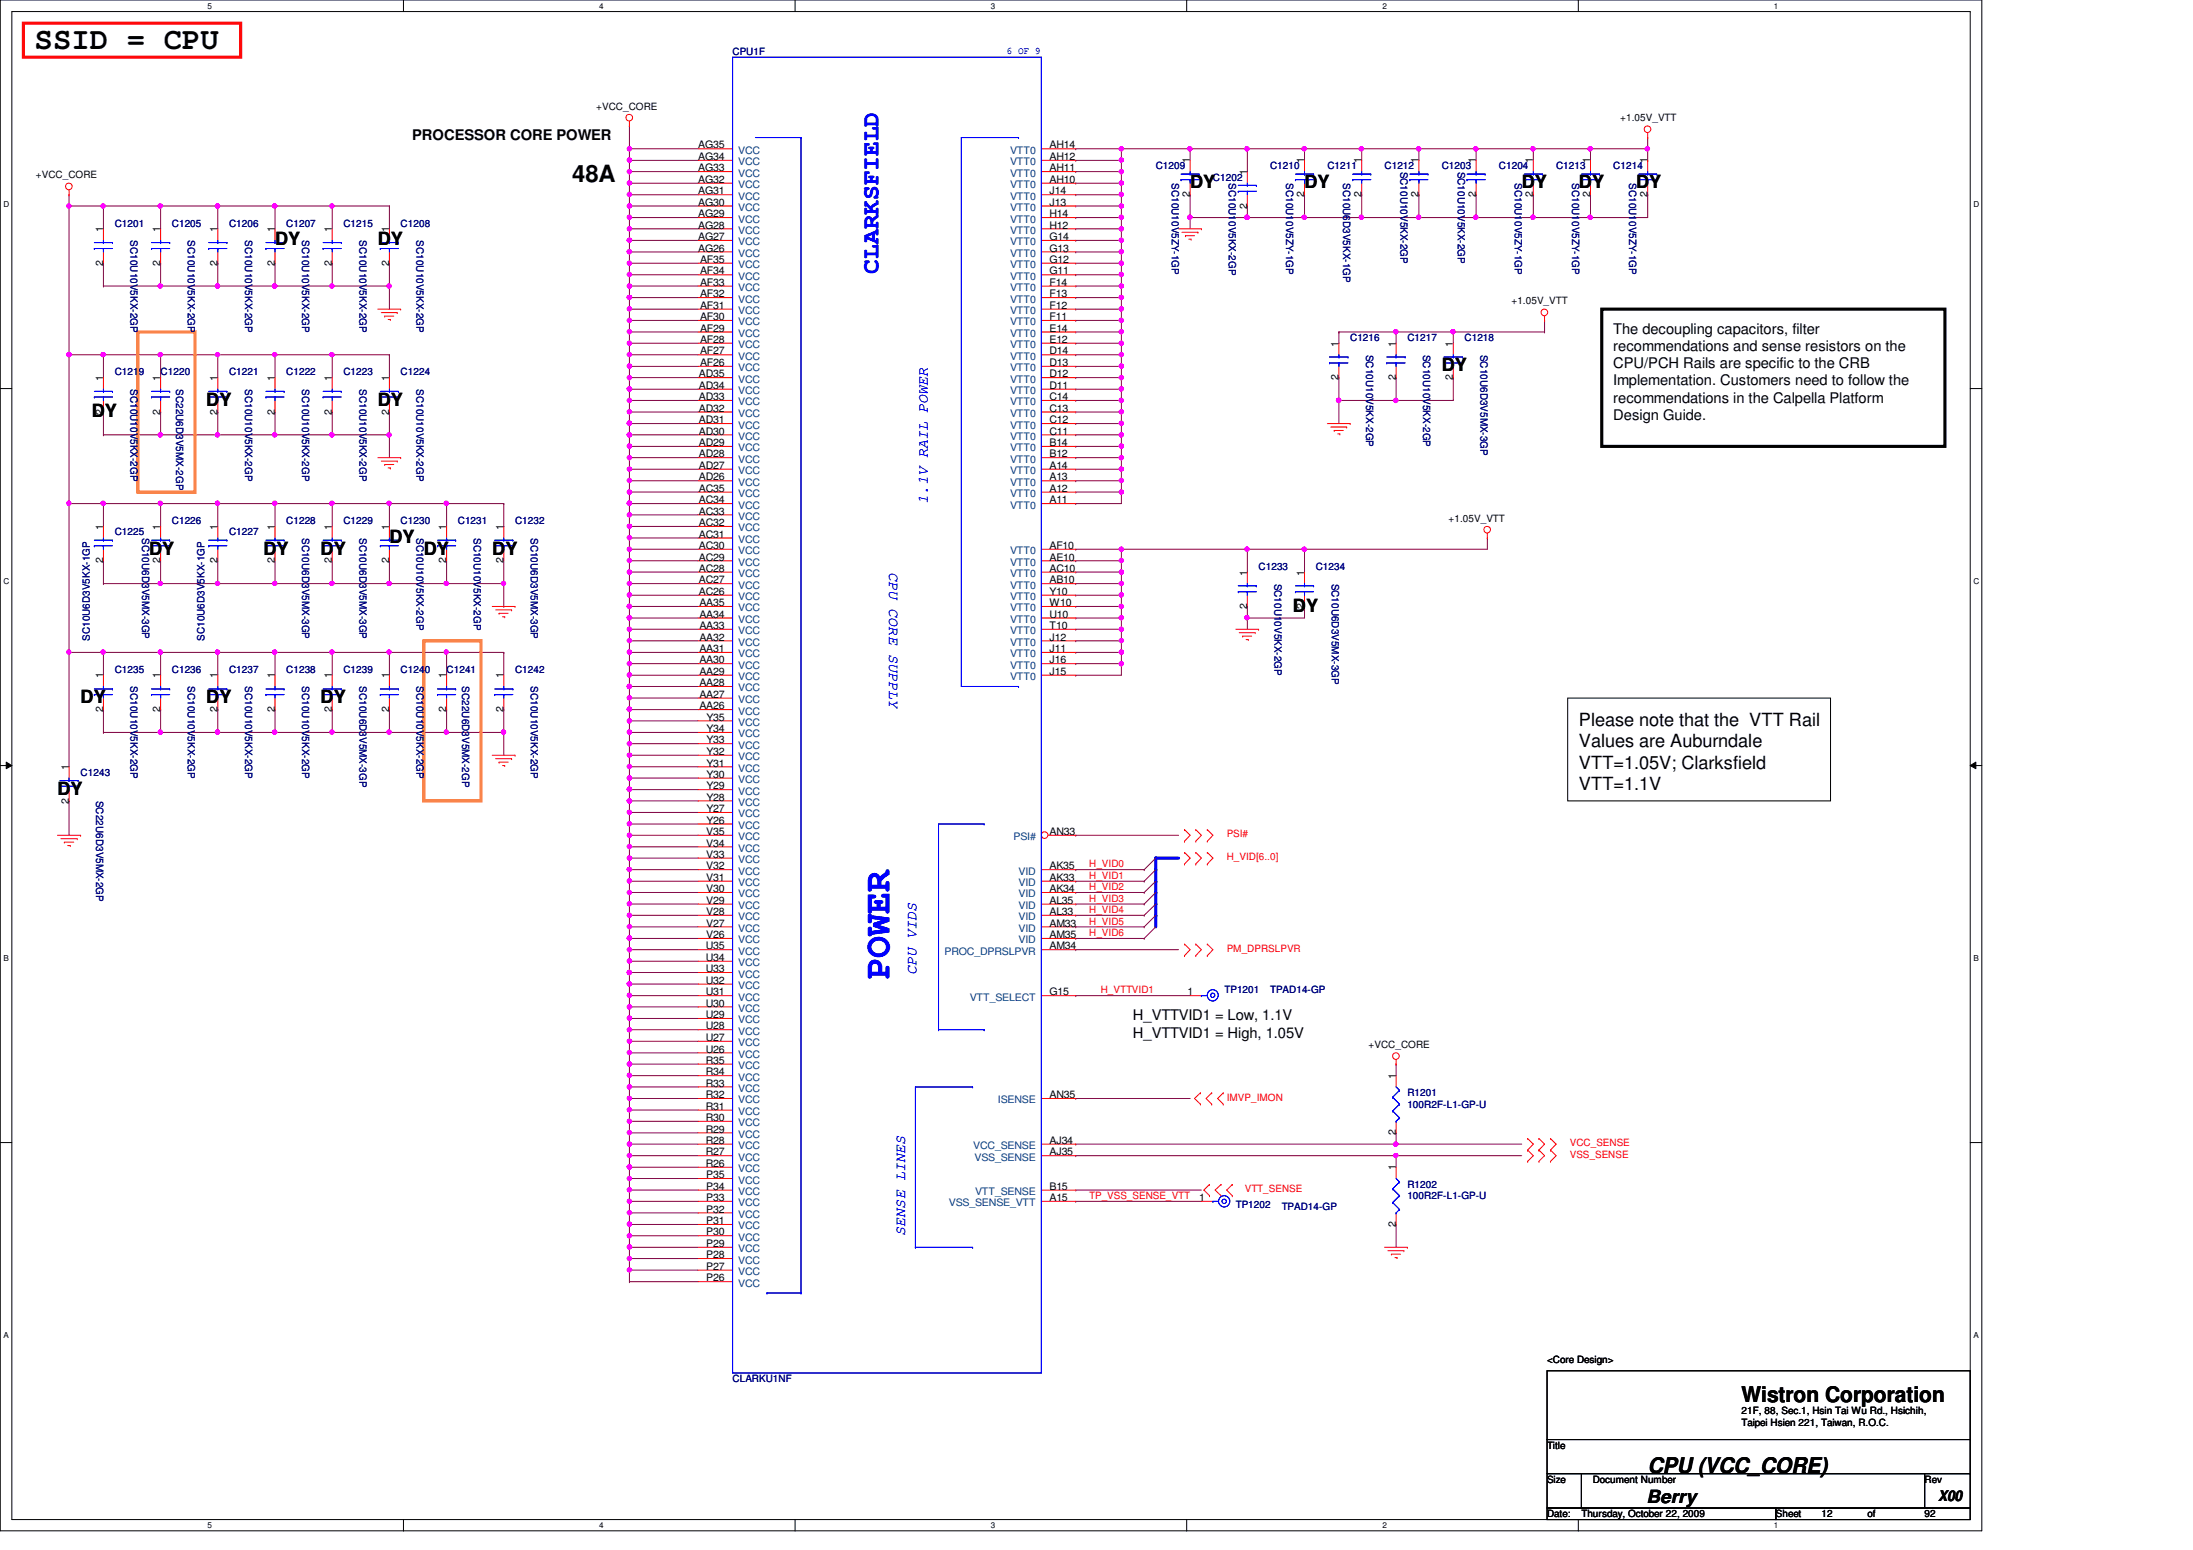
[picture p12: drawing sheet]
<svg xmlns="http://www.w3.org/2000/svg" width="297mm" height="210mm" viewBox="0 0 297 210" stroke-linecap="round" stroke-linejoin="round" font-family="sans-serif">
<defs><g id="words">
<text font-size="5" fill="#00f" x="120.5" y="132.6" transform="rotate(-90 120.5 132.6)">POWER</text>
<text font-size="4.1" x="4.7" y="6.6">SSID = CPU</text>
<text font-size="3.2" x="77.5" y="24.7">48A</text>
<text font-size="3.2" fill="#00f" x="119" y="37" transform="rotate(-90 119 37)">CLARKSFIELD</text>
<g font-size="2.9">
<text x="235.9" y="189.9">Wistron Corporation</text>
<text x="223.2" y="199.5">CPU (VCC_CORE)</text>
</g>
<g font-size="2.5">
<text x="161.2" y="25.5">DY</text>
<text x="176.7" y="25.5">DY</text>
<text x="206.1" y="25.5">DY</text>
<text x="213.9" y="25.5">DY</text>
<text x="221.6" y="25.5">DY</text>
<text x="37.2" y="33.2">DY</text>
<text x="51.2" y="33.2">DY</text>
<text x="195.3" y="50.3">DY</text>
<text x="12.4" y="56.5">DY</text>
<text x="27.9" y="54.9">DY</text>
<text x="51.2" y="54.9">DY</text>
<text x="20.2" y="75.1">DY</text>
<text x="35.7" y="75.1">DY</text>
<text x="43.4" y="75.1">DY</text>
<text x="52.7" y="73.5">DY</text>
<text x="57.4" y="75.1">DY</text>
<text x="66.7" y="75.1">DY</text>
<text x="175.1" y="82.8">DY</text>
<text x="10.9" y="95.2">DY</text>
<text x="27.9" y="95.2">DY</text>
<text x="43.4" y="95.2">DY</text>
<text x="213.9" y="98.3">Please note that the VTT Rail</text>
<text x="213.9" y="101.2">Values are Auburndale</text>
<text x="7.8" y="107.6">DY</text>
<text x="213.9" y="104.1">VTT=1.05V; Clarksfield</text>
<text x="213.9" y="107">VTT=1.1V</text>
<text x="223" y="203.5">Berry</text>
</g>
<g font-size="2">
<text x="55.8" y="18.9">PROCESSOR CORE POWER</text>
<text x="218.5" y="45.2">The decoupling capacitors, filter</text>
<text x="218.5" y="47.5">recommendations and sense resistors on the</text>
<text x="218.5" y="49.9">CPU/PCH Rails are specific to the CRB</text>
<text x="218.5" y="52.2">Implementation. Customers need to follow the</text>
<text x="218.5" y="54.5">recommendations in the Calpella Platform</text>
<text x="218.5" y="56.9">Design Guide.</text>
<text x="153.5" y="138.2">H_VTTVID1 = Low, 1.1V</text>
<text x="153.5" y="140.5">H_VTTVID1 = High, 1.05V</text>
<text x="262.5" y="203.3">X00</text>
</g>
<g font-size="2" fill="#00f">
<text x="125.7" y="68.2" transform="rotate(-90 125.7 68.2)">1.1V RAIL POWER</text>
<text x="120.4" y="77.5" transform="rotate(90 120.4 77.5)">CPU CORE SUPPLY</text>
<text x="124.2" y="132" transform="rotate(-90 124.2 132)">CPU VIDS</text>
<text x="122.6" y="167.3" transform="rotate(-90 122.6 167.3)">SENSE LINES</text>
</g>
<g font-size="1.4" fill="#000080">
<text x="99.2" y="7.5">CPU1F</text>
<text x="156.5" y="22.9">C1209</text>
<text x="172" y="22.9">C1210</text>
<text x="179.8" y="22.9">C1211</text>
<text x="187.5" y="22.9">C1212</text>
<text x="189.7" y="23.2" transform="rotate(90 189.7 23.2)">SC10U10V5KX-2GP</text>
<text x="195.3" y="22.9">C1203</text>
<text x="197.4" y="23.2" transform="rotate(90 197.4 23.2)">SC10U10V5KX-2GP</text>
<text x="203" y="22.9">C1204</text>
<text x="210.8" y="22.9">C1213</text>
<text x="218.5" y="22.9">C1214</text>
<text x="158.7" y="24.8" transform="rotate(90 158.7 24.8)">SC10U10V5ZY-1GP</text>
<text x="164.3" y="24.5">C1202</text>
<text x="166.5" y="24.8" transform="rotate(90 166.5 24.8)">SC10U10V5KX-2GP</text>
<text x="174.2" y="24.8" transform="rotate(90 174.2 24.8)">SC10U10V5ZY-1GP</text>
<text x="181.9" y="24.8" transform="rotate(90 181.9 24.8)">SC10U6D3V5KX-1GP</text>
<text x="205.2" y="24.8" transform="rotate(90 205.2 24.8)">SC10U10V5ZY-1GP</text>
<text x="212.9" y="24.8" transform="rotate(90 212.9 24.8)">SC10U10V5ZY-1GP</text>
<text x="220.7" y="24.8" transform="rotate(90 220.7 24.8)">SC10U10V5ZY-1GP</text>
<text x="15.5" y="30.7">C1201</text>
<text x="17.7" y="32.6" transform="rotate(90 17.7 32.6)">SC10U10V5KX-2GP</text>
<text x="23.3" y="30.7">C1205</text>
<text x="25.4" y="32.6" transform="rotate(90 25.4 32.6)">SC10U10V5KX-2GP</text>
<text x="31" y="30.7">C1206</text>
<text x="33.2" y="32.6" transform="rotate(90 33.2 32.6)">SC10U10V5KX-2GP</text>
<text x="38.8" y="30.7">C1207</text>
<text x="40.9" y="32.6" transform="rotate(90 40.9 32.6)">SC10U10V5KX-2GP</text>
<text x="46.5" y="30.7">C1215</text>
<text x="48.7" y="32.6" transform="rotate(90 48.7 32.6)">SC10U10V5KX-2GP</text>
<text x="54.3" y="30.7">C1208</text>
<text x="56.4" y="32.6" transform="rotate(90 56.4 32.6)">SC10U10V5KX-2GP</text>
<text x="182.9" y="46.2">C1216</text>
<text x="190.6" y="46.2">C1217</text>
<text x="198.4" y="46.2">C1218</text>
<text x="15.5" y="50.8">C1219</text>
<text x="17.7" y="52.7" transform="rotate(90 17.7 52.7)">SC10U10V5KX-2GP</text>
<text x="21.8" y="50.8">C1220</text>
<text x="23.9" y="52.7" transform="rotate(90 23.9 52.7)">SC22U6D3V5MX-2GP</text>
<text x="31" y="50.8">C1221</text>
<text x="33.2" y="52.7" transform="rotate(90 33.2 52.7)">SC10U10V5KX-2GP</text>
<text x="38.8" y="50.8">C1222</text>
<text x="40.9" y="52.7" transform="rotate(90 40.9 52.7)">SC10U10V5KX-2GP</text>
<text x="46.5" y="50.8">C1223</text>
<text x="48.7" y="52.7" transform="rotate(90 48.7 52.7)">SC10U10V5KX-2GP</text>
<text x="54.3" y="50.8">C1224</text>
<text x="56.4" y="52.7" transform="rotate(90 56.4 52.7)">SC10U10V5KX-2GP</text>
<text x="185" y="48" transform="rotate(90 185 48)">SC10U10V5KX-2GP</text>
<text x="192.8" y="48" transform="rotate(90 192.8 48)">SC10U10V5KX-2GP</text>
<text x="200.5" y="48" transform="rotate(90 200.5 48)">SC10U6D3V5MX-3GP</text>
<text x="23.3" y="71">C1226</text>
<text x="38.8" y="71">C1228</text>
<text x="46.5" y="71">C1229</text>
<text x="54.3" y="71">C1230</text>
<text x="62" y="71">C1231</text>
<text x="69.8" y="71">C1232</text>
<text x="15.5" y="72.5">C1225</text>
<text x="19.3" y="72.9" transform="rotate(90 19.3 72.9)">SC10U6D3V5MX-3GP</text>
<text x="31" y="72.5">C1227</text>
<text x="40.9" y="72.9" transform="rotate(90 40.9 72.9)">SC10U6D3V5MX-3GP</text>
<text x="48.7" y="72.9" transform="rotate(90 48.7 72.9)">SC10U6D3V5MX-3GP</text>
<text x="56.4" y="72.9" transform="rotate(90 56.4 72.9)">SC10U10V5KX-2GP</text>
<text x="64.2" y="72.9" transform="rotate(90 64.2 72.9)">SC10U10V5KX-2GP</text>
<text x="71.9" y="72.9" transform="rotate(90 71.9 72.9)">SC10U6D3V5MX-3GP</text>
<text x="170.5" y="77.2">C1233</text>
<text x="178.2" y="77.2">C1234</text>
<text x="172.6" y="79" transform="rotate(90 172.6 79)">SC10U10V5KX-2GP</text>
<text x="180.4" y="79" transform="rotate(90 180.4 79)">SC10U6D3V5MX-3GP</text>
<text x="12.2" y="86.8" transform="rotate(-90 12.2 86.8)">SC10U6D3V5KX-1GP</text>
<text x="27.7" y="86.8" transform="rotate(-90 27.7 86.8)">SC10U6D3V5KX-1GP</text>
<text x="15.5" y="91.1">C1235</text>
<text x="17.7" y="93" transform="rotate(90 17.7 93)">SC10U10V5KX-2GP</text>
<text x="23.3" y="91.1">C1236</text>
<text x="25.4" y="93" transform="rotate(90 25.4 93)">SC10U10V5KX-2GP</text>
<text x="31" y="91.1">C1237</text>
<text x="33.2" y="93" transform="rotate(90 33.2 93)">SC10U10V5KX-2GP</text>
<text x="38.8" y="91.1">C1238</text>
<text x="40.9" y="93" transform="rotate(90 40.9 93)">SC10U10V5KX-2GP</text>
<text x="46.5" y="91.1">C1239</text>
<text x="48.7" y="93" transform="rotate(90 48.7 93)">SC10U6D3V5MX-3GP</text>
<text x="54.3" y="91.1">C1240</text>
<text x="56.4" y="93" transform="rotate(90 56.4 93)">SC10U10V5KX-2GP</text>
<text x="60.5" y="91.1">C1241</text>
<text x="62.6" y="93" transform="rotate(90 62.6 93)">SC22U6D3V5MX-2GP</text>
<text x="69.8" y="91.1">C1242</text>
<text x="71.9" y="93" transform="rotate(90 71.9 93)">SC10U10V5KX-2GP</text>
<text x="10.9" y="105.1">C1243</text>
<text x="13" y="108.5" transform="rotate(90 13 108.5)">SC22U6D3V5MX-2GP</text>
<text x="165.9" y="134.5">TP1201</text>
<text x="172" y="134.5">TPAD14-GP</text>
<text x="190.6" y="148.4">R1201</text>
<text x="190.6" y="150">100R2F-L1-GP-U</text>
<text x="190.6" y="160.8">R1202</text>
<text x="167.4" y="163.6">TP1202</text>
<text x="173.6" y="163.9">TPAD14-GP</text>
<text x="190.6" y="162.4">100R2F-L1-GP-U</text>
<text x="99.2" y="187.2">CLARKU1NF</text>
</g>
<text font-size="1.4" fill="#00f" x="136.4" y="7.4">6 OF 9</text>
<g font-size="1.4">
<text x="80.8" y="14.9">+VCC_CORE</text>
<text x="219.5" y="16.4">+1.05V_VTT</text>
<text x="94.6" y="20.1">AG35</text>
<text x="94.6" y="21.7">AG34</text>
<text x="94.6" y="23.2">AG33</text>
<text x="142.2" y="20.1">AH14</text>
<text x="142.2" y="21.7">AH12</text>
<text x="142.2" y="23.2">AH11</text>
<text x="161.2" y="22.1" transform="rotate(-90 161.2 22.1)">1</text>
<text x="168.9" y="23.7" transform="rotate(-90 168.9 23.7)">1</text>
<text x="176.7" y="22.1" transform="rotate(-90 176.7 22.1)">1</text>
<text x="184.4" y="22.1" transform="rotate(-90 184.4 22.1)">1</text>
<text x="192.1" y="22.1" transform="rotate(-90 192.1 22.1)">1</text>
<text x="199.9" y="22.1" transform="rotate(-90 199.9 22.1)">1</text>
<text x="207.6" y="22.1" transform="rotate(-90 207.6 22.1)">1</text>
<text x="215.4" y="22.1" transform="rotate(-90 215.4 22.1)">1</text>
<text x="223.1" y="22.1" transform="rotate(-90 223.1 22.1)">1</text>
<text x="4.9" y="24.2">+VCC_CORE</text>
<text x="94.6" y="24.8">AG32</text>
<text x="94.6" y="26.3">AG31</text>
<text x="94.6" y="27.9">AG30</text>
<text x="94.6" y="29.4">AG29</text>
<text x="142.2" y="24.8">AH10</text>
<text x="142.2" y="26.3">J14</text>
<text x="142.2" y="27.9">J13</text>
<text x="142.2" y="29.4">H14</text>
<text x="161.2" y="26.7" transform="rotate(-90 161.2 26.7)">2</text>
<text x="168.9" y="28.3" transform="rotate(-90 168.9 28.3)">2</text>
<text x="176.7" y="26.7" transform="rotate(-90 176.7 26.7)">2</text>
<text x="184.4" y="26.7" transform="rotate(-90 184.4 26.7)">2</text>
<text x="192.1" y="26.7" transform="rotate(-90 192.1 26.7)">2</text>
<text x="199.9" y="26.7" transform="rotate(-90 199.9 26.7)">2</text>
<text x="207.6" y="26.7" transform="rotate(-90 207.6 26.7)">2</text>
<text x="215.4" y="26.7" transform="rotate(-90 215.4 26.7)">2</text>
<text x="223.1" y="26.7" transform="rotate(-90 223.1 26.7)">2</text>
<text x="14" y="31.5" transform="rotate(-90 14 31.5)">1</text>
<text x="21.7" y="31.5" transform="rotate(-90 21.7 31.5)">1</text>
<text x="29.5" y="31.5" transform="rotate(-90 29.5 31.5)">1</text>
<text x="37.2" y="31.5" transform="rotate(-90 37.2 31.5)">1</text>
<text x="45" y="31.5" transform="rotate(-90 45 31.5)">1</text>
<text x="52.7" y="31.5" transform="rotate(-90 52.7 31.5)">1</text>
<text x="94.6" y="30.9">AG28</text>
<text x="94.6" y="32.5">AG27</text>
<text x="94.6" y="34.1">AG26</text>
<text x="94.8" y="35.6">AF35</text>
<text x="142.2" y="30.9">H12</text>
<text x="142.2" y="32.5">G14</text>
<text x="142.2" y="34.1">G13</text>
<text x="142.2" y="35.6">G12</text>
<text x="14" y="36" transform="rotate(-90 14 36)">2</text>
<text x="21.7" y="36" transform="rotate(-90 21.7 36)">2</text>
<text x="29.5" y="36" transform="rotate(-90 29.5 36)">2</text>
<text x="37.2" y="36" transform="rotate(-90 37.2 36)">2</text>
<text x="45" y="36" transform="rotate(-90 45 36)">2</text>
<text x="52.7" y="36" transform="rotate(-90 52.7 36)">2</text>
<text x="94.8" y="37.2">AF34</text>
<text x="94.8" y="38.7">AF33</text>
<text x="94.8" y="40.3">AF32</text>
<text x="94.8" y="41.8">AF31</text>
<text x="142.2" y="37.2">G11</text>
<text x="142.2" y="38.7">F14</text>
<text x="142.2" y="40.3">F13</text>
<text x="142.2" y="41.8">F12</text>
<text x="204.7" y="41.2">+1.05V_VTT</text>
<text x="94.8" y="43.3">AF30</text>
<text x="94.8" y="44.9">AF29</text>
<text x="94.8" y="46.4">AF28</text>
<text x="142.2" y="43.3">F11</text>
<text x="142.2" y="44.9">E14</text>
<text x="142.2" y="46.4">E12</text>
<text x="181.3" y="46.9" transform="rotate(-90 181.3 46.9)">1</text>
<text x="189.1" y="46.9" transform="rotate(-90 189.1 46.9)">1</text>
<text x="196.8" y="46.9" transform="rotate(-90 196.8 46.9)">1</text>
<text x="14" y="51.6" transform="rotate(-90 14 51.6)">1</text>
<text x="21.7" y="51.6" transform="rotate(-90 21.7 51.6)">1</text>
<text x="29.5" y="51.6" transform="rotate(-90 29.5 51.6)">1</text>
<text x="37.2" y="51.6" transform="rotate(-90 37.2 51.6)">1</text>
<text x="45" y="51.6" transform="rotate(-90 45 51.6)">1</text>
<text x="52.7" y="51.6" transform="rotate(-90 52.7 51.6)">1</text>
<text x="94.7" y="51.1">AD35</text>
<text x="94.7" y="52.7">AD34</text>
<text x="94.8" y="48">AF27</text>
<text x="94.8" y="49.6">AF26</text>
<text x="142.2" y="48">D14</text>
<text x="142.2" y="49.6">D13</text>
<text x="142.2" y="51.1">D12</text>
<text x="142.2" y="52.7">D11</text>
<text x="181.3" y="51.5" transform="rotate(-90 181.3 51.5)">2</text>
<text x="189.1" y="51.5" transform="rotate(-90 189.1 51.5)">2</text>
<text x="196.8" y="51.5" transform="rotate(-90 196.8 51.5)">2</text>
<text x="14" y="56.1" transform="rotate(-90 14 56.1)">2</text>
<text x="21.7" y="56.1" transform="rotate(-90 21.7 56.1)">2</text>
<text x="29.5" y="56.1" transform="rotate(-90 29.5 56.1)">2</text>
<text x="37.2" y="56.1" transform="rotate(-90 37.2 56.1)">2</text>
<text x="45" y="56.1" transform="rotate(-90 45 56.1)">2</text>
<text x="52.7" y="56.1" transform="rotate(-90 52.7 56.1)">2</text>
<text x="94.7" y="54.2">AD33</text>
<text x="94.7" y="55.8">AD32</text>
<text x="94.7" y="57.3">AD31</text>
<text x="94.7" y="58.8">AD30</text>
<text x="142.2" y="54.2">C14</text>
<text x="142.2" y="55.8">C13</text>
<text x="142.2" y="57.3">C12</text>
<text x="142.2" y="58.8">C11</text>
<text x="94.7" y="60.4">AD29</text>
<text x="94.7" y="61.9">AD28</text>
<text x="94.7" y="63.5">AD27</text>
<text x="94.7" y="65.1">AD26</text>
<text x="142.2" y="60.4">B14</text>
<text x="142.2" y="61.9">B12</text>
<text x="142.2" y="63.5">A14</text>
<text x="142.2" y="65.1">A13</text>
<text x="14" y="71.8" transform="rotate(-90 14 71.8)">1</text>
<text x="21.7" y="71.8" transform="rotate(-90 21.7 71.8)">1</text>
<text x="29.5" y="71.8" transform="rotate(-90 29.5 71.8)">1</text>
<text x="37.2" y="71.8" transform="rotate(-90 37.2 71.8)">1</text>
<text x="45" y="71.8" transform="rotate(-90 45 71.8)">1</text>
<text x="52.7" y="71.8" transform="rotate(-90 52.7 71.8)">1</text>
<text x="60.4" y="71.8" transform="rotate(-90 60.4 71.8)">1</text>
<text x="68.2" y="71.8" transform="rotate(-90 68.2 71.8)">1</text>
<text x="94.7" y="66.6">AC35</text>
<text x="94.7" y="68.2">AC34</text>
<text x="94.7" y="69.7">AC33</text>
<text x="94.7" y="71.2">AC32</text>
<text x="142.2" y="66.6">A12</text>
<text x="142.2" y="68.2">A11</text>
<text x="196.2" y="70.7">+1.05V_VTT</text>
<text x="14" y="76.3" transform="rotate(-90 14 76.3)">2</text>
<text x="21.7" y="76.3" transform="rotate(-90 21.7 76.3)">2</text>
<text x="29.5" y="76.3" transform="rotate(-90 29.5 76.3)">2</text>
<text x="37.2" y="76.3" transform="rotate(-90 37.2 76.3)">2</text>
<text x="45" y="76.3" transform="rotate(-90 45 76.3)">2</text>
<text x="52.7" y="76.3" transform="rotate(-90 52.7 76.3)">2</text>
<text x="60.4" y="76.3" transform="rotate(-90 60.4 76.3)">2</text>
<text x="68.2" y="76.3" transform="rotate(-90 68.2 76.3)">2</text>
<text x="94.7" y="72.8">AC31</text>
<text x="94.7" y="74.3">AC30</text>
<text x="94.7" y="75.9">AC29</text>
<text x="94.7" y="77.4">AC28</text>
<text x="142.2" y="74.3">AF10</text>
<text x="142.2" y="75.9">AE10</text>
<text x="142.2" y="77.4">AC10</text>
<text x="168.9" y="77.9" transform="rotate(-90 168.9 77.9)">1</text>
<text x="176.7" y="77.9" transform="rotate(-90 176.7 77.9)">1</text>
<text x="94.7" y="79">AC27</text>
<text x="94.7" y="80.6">AC26</text>
<text x="94.7" y="82.1">AA35</text>
<text x="94.7" y="83.7">AA34</text>
<text x="142.2" y="79">AB10</text>
<text x="142.2" y="80.6">Y10</text>
<text x="142.2" y="82.1">W10</text>
<text x="142.2" y="83.7">U10</text>
<text x="168.9" y="82.5" transform="rotate(-90 168.9 82.5)">2</text>
<text x="176.7" y="82.5" transform="rotate(-90 176.7 82.5)">2</text>
<text x="94.7" y="85.2">AA33</text>
<text x="94.7" y="86.7">AA32</text>
<text x="94.7" y="88.3">AA31</text>
<text x="94.7" y="89.8">AA30</text>
<text x="142.2" y="85.2">T10</text>
<text x="142.2" y="86.7">J12</text>
<text x="142.2" y="88.3">J11</text>
<text x="142.2" y="89.8">J16</text>
<text x="14" y="91.9" transform="rotate(-90 14 91.9)">1</text>
<text x="21.7" y="91.9" transform="rotate(-90 21.7 91.9)">1</text>
<text x="29.5" y="91.9" transform="rotate(-90 29.5 91.9)">1</text>
<text x="37.2" y="91.9" transform="rotate(-90 37.2 91.9)">1</text>
<text x="45" y="91.9" transform="rotate(-90 45 91.9)">1</text>
<text x="52.7" y="91.9" transform="rotate(-90 52.7 91.9)">1</text>
<text x="60.4" y="91.9" transform="rotate(-90 60.4 91.9)">1</text>
<text x="68.2" y="91.9" transform="rotate(-90 68.2 91.9)">1</text>
<text x="94.7" y="91.4">AA29</text>
<text x="94.7" y="92.9">AA28</text>
<text x="94.7" y="94.5">AA27</text>
<text x="142.2" y="91.4">J15</text>
<text x="14" y="96.4" transform="rotate(-90 14 96.4)">2</text>
<text x="21.7" y="96.4" transform="rotate(-90 21.7 96.4)">2</text>
<text x="29.5" y="96.4" transform="rotate(-90 29.5 96.4)">2</text>
<text x="37.2" y="96.4" transform="rotate(-90 37.2 96.4)">2</text>
<text x="45" y="96.4" transform="rotate(-90 45 96.4)">2</text>
<text x="52.7" y="96.4" transform="rotate(-90 52.7 96.4)">2</text>
<text x="60.4" y="96.4" transform="rotate(-90 60.4 96.4)">2</text>
<text x="68.2" y="96.4" transform="rotate(-90 68.2 96.4)">2</text>
<text x="94.7" y="96.1">AA26</text>
<text x="95.7" y="97.6">Y35</text>
<text x="95.7" y="99.1">Y34</text>
<text x="95.7" y="100.7">Y33</text>
<text x="9.3" y="104.3" transform="rotate(-90 9.3 104.3)">1</text>
<text x="95.7" y="102.2">Y32</text>
<text x="95.7" y="103.8">Y31</text>
<text x="95.7" y="105.3">Y30</text>
<text x="95.7" y="106.9">Y29</text>
<text x="9.3" y="108.8" transform="rotate(-90 9.3 108.8)">2</text>
<text x="95.7" y="113.1">V35</text>
<text x="95.7" y="108.4">Y28</text>
<text x="95.7" y="110">Y27</text>
<text x="95.7" y="111.5">Y26</text>
<text x="142.2" y="113.1">AN33</text>
<text x="95.7" y="114.6">V34</text>
<text x="95.7" y="116.2">V33</text>
<text x="95.7" y="117.7">V32</text>
<text x="95.7" y="119.3">V31</text>
<text x="142.2" y="117.7">AK35</text>
<text x="142.2" y="119.3">AK33</text>
<text x="95.7" y="120.8">V30</text>
<text x="95.7" y="122.4">V29</text>
<text x="95.7" y="123.9">V28</text>
<text x="95.7" y="125.5">V27</text>
<text x="142.2" y="120.8">AK34</text>
<text x="142.2" y="122.4">AL35</text>
<text x="142.2" y="123.9">AL33</text>
<text x="142.2" y="125.5">AM33</text>
<text x="95.6" y="128.6">U35</text>
<text x="95.6" y="130.1">U34</text>
<text x="95.6" y="131.7">U33</text>
<text x="95.7" y="127">V26</text>
<text x="142.2" y="127">AM35</text>
<text x="142.2" y="128.6">AM34</text>
<text x="95.6" y="133.2">U32</text>
<text x="95.6" y="134.8">U31</text>
<text x="95.6" y="136.3">U30</text>
<text x="95.6" y="137.9">U29</text>
<text x="142.2" y="134.8">G15</text>
<text x="160.9" y="134.8">1</text>
<text x="95.6" y="139.4">U28</text>
<text x="95.6" y="141">U27</text>
<text x="95.6" y="142.5">U26</text>
<text x="185.4" y="141.9">+VCC_CORE</text>
<text x="95.6" y="144.1">R35</text>
<text x="95.6" y="145.6">R34</text>
<text x="95.6" y="147.2">R33</text>
<text x="95.6" y="148.7">R32</text>
<text x="142.2" y="148.7">AN35</text>
<text x="189.1" y="146.1" transform="rotate(-90 189.1 146.1)">1</text>
<text x="95.6" y="150.3">R31</text>
<text x="95.6" y="151.8">R30</text>
<text x="95.6" y="153.4">R29</text>
<text x="95.6" y="154.9">R28</text>
<text x="142.2" y="154.9">AJ34</text>
<text x="189.1" y="153.8" transform="rotate(-90 189.1 153.8)">2</text>
<text x="95.6" y="156.5">R27</text>
<text x="95.6" y="158">R26</text>
<text x="95.7" y="159.6">P35</text>
<text x="95.7" y="161.1">P34</text>
<text x="142.2" y="161.1">B15</text>
<text x="142.2" y="156.5">AJ35</text>
<text x="189.1" y="158.5" transform="rotate(-90 189.1 158.5)">1</text>
<text x="95.7" y="162.6">P33</text>
<text x="95.7" y="164.2">P32</text>
<text x="95.7" y="165.8">P31</text>
<text x="95.7" y="167.3">P30</text>
<text x="142.2" y="162.6">A15</text>
<text x="162.4" y="162.6">1</text>
<text x="189.1" y="166.2" transform="rotate(-90 189.1 166.2)">2</text>
<text x="95.7" y="168.9">P29</text>
<text x="95.7" y="170.4">P28</text>
<text x="95.7" y="172">P27</text>
<text x="95.7" y="173.5">P26</text>
<text x="209.5" y="184.5">&lt;Core Design&gt;</text>
<text x="235.9" y="191.5">21F, 88, Sec.1, Hsin Tai Wu Rd., Hsichih,</text>
<text x="209.5" y="196.2">Title</text>
<text x="235.9" y="193.1">Taipei Hsien 221, Taiwan, R.O.C.</text>
<text x="209.5" y="200.8">Size</text>
<text x="215.7" y="200.8">Document Number</text>
<text x="260.7" y="200.8">Rev</text>
<text x="209.5" y="205.4">Date:</text>
<text x="214.2" y="205.4">Thursday, October 22, 2009</text>
<text x="240.5" y="205.4">Sheet</text>
<text x="246.7" y="205.4">12</text>
<text x="252.9" y="205.4">of</text>
<text x="260.7" y="205.4">92</text>
</g>
<g font-size="1.4" fill="#004080">
<text x="100" y="20.8">VCC</text>
<text x="100" y="22.4">VCC</text>
<text x="100" y="23.9">VCC</text>
<text x="136.8" y="20.8">VTT0</text>
<text x="136.8" y="22.4">VTT0</text>
<text x="136.8" y="23.9">VTT0</text>
<text x="100" y="25.5">VCC</text>
<text x="100" y="27.1">VCC</text>
<text x="100" y="28.6">VCC</text>
<text x="136.8" y="25.5">VTT0</text>
<text x="136.8" y="27.1">VTT0</text>
<text x="136.8" y="28.6">VTT0</text>
<text x="100" y="30.1">VCC</text>
<text x="100" y="31.7">VCC</text>
<text x="100" y="33.2">VCC</text>
<text x="100" y="34.8">VCC</text>
<text x="136.8" y="30.1">VTT0</text>
<text x="136.8" y="31.7">VTT0</text>
<text x="136.8" y="33.2">VTT0</text>
<text x="136.8" y="34.8">VTT0</text>
<text x="100" y="36.3">VCC</text>
<text x="100" y="37.9">VCC</text>
<text x="100" y="39.4">VCC</text>
<text x="100" y="41">VCC</text>
<text x="136.8" y="36.3">VTT0</text>
<text x="136.8" y="37.9">VTT0</text>
<text x="136.8" y="39.4">VTT0</text>
<text x="136.8" y="41">VTT0</text>
<text x="100" y="42.5">VCC</text>
<text x="100" y="44.1">VCC</text>
<text x="100" y="45.6">VCC</text>
<text x="100" y="47.2">VCC</text>
<text x="136.8" y="42.5">VTT0</text>
<text x="136.8" y="44.1">VTT0</text>
<text x="136.8" y="45.6">VTT0</text>
<text x="136.8" y="47.2">VTT0</text>
<text x="100" y="48.7">VCC</text>
<text x="100" y="50.3">VCC</text>
<text x="100" y="51.8">VCC</text>
<text x="100" y="53.4">VCC</text>
<text x="136.8" y="48.7">VTT0</text>
<text x="136.8" y="50.3">VTT0</text>
<text x="136.8" y="51.8">VTT0</text>
<text x="136.8" y="53.4">VTT0</text>
<text x="100" y="54.9">VCC</text>
<text x="100" y="56.5">VCC</text>
<text x="100" y="58">VCC</text>
<text x="100" y="59.6">VCC</text>
<text x="136.8" y="54.9">VTT0</text>
<text x="136.8" y="56.5">VTT0</text>
<text x="136.8" y="58">VTT0</text>
<text x="136.8" y="59.6">VTT0</text>
<text x="100" y="61.1">VCC</text>
<text x="100" y="62.7">VCC</text>
<text x="100" y="64.2">VCC</text>
<text x="100" y="65.8">VCC</text>
<text x="136.8" y="61.1">VTT0</text>
<text x="136.8" y="62.7">VTT0</text>
<text x="136.8" y="64.2">VTT0</text>
<text x="136.8" y="65.8">VTT0</text>
<text x="100" y="67.3">VCC</text>
<text x="100" y="68.9">VCC</text>
<text x="100" y="70.4">VCC</text>
<text x="100" y="72">VCC</text>
<text x="136.8" y="67.3">VTT0</text>
<text x="136.8" y="68.9">VTT0</text>
<text x="100" y="73.5">VCC</text>
<text x="100" y="75.1">VCC</text>
<text x="100" y="76.6">VCC</text>
<text x="136.8" y="75.1">VTT0</text>
<text x="136.8" y="76.6">VTT0</text>
<text x="100" y="78.1">VCC</text>
<text x="100" y="79.7">VCC</text>
<text x="100" y="81.3">VCC</text>
<text x="100" y="82.8">VCC</text>
<text x="136.8" y="78.1">VTT0</text>
<text x="136.8" y="79.7">VTT0</text>
<text x="136.8" y="81.3">VTT0</text>
<text x="136.8" y="82.8">VTT0</text>
<text x="100" y="84.4">VCC</text>
<text x="100" y="85.9">VCC</text>
<text x="100" y="87.5">VCC</text>
<text x="100" y="89">VCC</text>
<text x="136.8" y="84.4">VTT0</text>
<text x="136.8" y="85.9">VTT0</text>
<text x="136.8" y="87.5">VTT0</text>
<text x="136.8" y="89">VTT0</text>
<text x="100" y="90.6">VCC</text>
<text x="100" y="92.1">VCC</text>
<text x="100" y="93.6">VCC</text>
<text x="100" y="95.2">VCC</text>
<text x="136.8" y="90.6">VTT0</text>
<text x="136.8" y="92.1">VTT0</text>
<text x="100" y="96.8">VCC</text>
<text x="100" y="98.3">VCC</text>
<text x="100" y="99.9">VCC</text>
<text x="100" y="101.4">VCC</text>
<text x="100" y="103">VCC</text>
<text x="100" y="104.5">VCC</text>
<text x="100" y="106">VCC</text>
<text x="100" y="107.6">VCC</text>
<text x="100" y="109.1">VCC</text>
<text x="100" y="110.7">VCC</text>
<text x="100" y="112.3">VCC</text>
<text x="100" y="113.8">VCC</text>
<text x="137.3" y="113.8">PSI#</text>
<text x="100" y="115.4">VCC</text>
<text x="100" y="116.9">VCC</text>
<text x="100" y="118.4">VCC</text>
<text x="138" y="118.4">VID</text>
<text x="100" y="120">VCC</text>
<text x="100" y="121.5">VCC</text>
<text x="100" y="123.1">VCC</text>
<text x="100" y="124.6">VCC</text>
<text x="138" y="120">VID</text>
<text x="138" y="121.5">VID</text>
<text x="138" y="123.1">VID</text>
<text x="138" y="124.6">VID</text>
<text x="100" y="126.2">VCC</text>
<text x="100" y="127.8">VCC</text>
<text x="100" y="129.3">VCC</text>
<text x="100" y="130.9">VCC</text>
<text x="127.9" y="129.3">PROC_DPRSLPVR</text>
<text x="138" y="126.2">VID</text>
<text x="138" y="127.8">VID</text>
<text x="100" y="132.4">VCC</text>
<text x="100" y="133.9">VCC</text>
<text x="100" y="135.5">VCC</text>
<text x="100" y="137">VCC</text>
<text x="131.4" y="135.5">VTT_SELECT</text>
<text x="100" y="138.6">VCC</text>
<text x="100" y="140.1">VCC</text>
<text x="100" y="141.7">VCC</text>
<text x="100" y="143.3">VCC</text>
<text x="100" y="144.8">VCC</text>
<text x="100" y="146.3">VCC</text>
<text x="100" y="147.9">VCC</text>
<text x="100" y="149.4">VCC</text>
<text x="135.2" y="149.4">ISENSE</text>
<text x="100" y="151">VCC</text>
<text x="100" y="152.5">VCC</text>
<text x="100" y="154.1">VCC</text>
<text x="100" y="155.6">VCC</text>
<text x="131.8" y="155.6">VCC_SENSE</text>
<text x="100" y="157.2">VCC</text>
<text x="100" y="158.7">VCC</text>
<text x="100" y="160.3">VCC</text>
<text x="100" y="161.8">VCC</text>
<text x="132" y="157.2">VSS_SENSE</text>
<text x="132.1" y="161.8">VTT_SENSE</text>
<text x="100" y="163.4">VCC</text>
<text x="100" y="164.9">VCC</text>
<text x="100" y="166.5">VCC</text>
<text x="128.5" y="163.4">VSS_SENSE_VTT</text>
<text x="100" y="168">VCC</text>
<text x="100" y="169.6">VCC</text>
<text x="100" y="171.1">VCC</text>
<text x="100" y="172.7">VCC</text>
<text x="100" y="174.2">VCC</text>
</g>
<g font-size="1.4" fill="#f00">
<text x="166.2" y="113.4">PSI#</text>
<text x="147.5" y="117.5">H_VID0</text>
<text x="147.5" y="119">H_VID1</text>
<text x="166.2" y="116.5">H_VID[6..0]</text>
<text x="147.5" y="120.6">H_VID2</text>
<text x="147.5" y="122.1">H_VID3</text>
<text x="147.5" y="123.7">H_VID4</text>
<text x="147.5" y="125.2">H_VID5</text>
<text x="147.5" y="126.8">H_VID6</text>
<text x="166.2" y="128.9">PM_DPRSLPVR</text>
<text x="149.1" y="134.5">H_VTTVID1</text>
<text x="166.2" y="149.1">IMVP_IMON</text>
<text x="212.6" y="155.2">VCC_SENSE</text>
<text x="168.6" y="161.5">VTT_SENSE</text>
<text x="212.6" y="156.8">VSS_SENSE</text>
<text x="147.5" y="162.4">TP_VSS_SENSE_VTT</text>
</g>
<g font-size="1.1">
<text x="28.1" y="1.2">5</text>
<text x="81.1" y="1.2">4</text>
<text x="134.2" y="1.2">3</text>
<text x="187.2" y="1.2">2</text>
<text x="240.3" y="1.2">1</text>
<text x=".5" y="28.1">D</text>
<text x="267.3" y="28.1">D</text>
<text x=".5" y="79.1">C</text>
<text x="267.3" y="79.1">C</text>
<text x=".5" y="130.2">B</text>
<text x="267.3" y="130.2">B</text>
<text x=".5" y="181.2">A</text>
<text x="267.3" y="181.2">A</text>
<text x="28.1" y="207">5</text>
<text x="81.1" y="207">4</text>
<text x="134.2" y="207">3</text>
<text x="187.2" y="207">2</text>
<text x="240.3" y="207">1</text>
</g>
</g></defs>
<path d="M0 0h268.4v207.3h-268.4zM1.6 1.6h265.3v204.2h-265.3z" fill="none" stroke="#000" stroke-width=".14"/>
<g fill="#fff">
<path d="M28.1 .2h.6v1.2h-.6z"/>
<path d="M28.1 206h.6v1.2h-.6z"/>
</g>
<path d="M54.6 0v1.6M54.6 205.8v1.5" fill="none" stroke="#000" stroke-width=".14"/>
<g fill="#fff">
<path d="M81.1 .2h.6v1.2h-.6z"/>
<path d="M81.1 206h.6v1.2h-.6z"/>
</g>
<path d="M107.7 0v1.6M107.7 205.8v1.5" fill="none" stroke="#000" stroke-width=".14"/>
<g fill="#fff">
<path d="M134.2 .2h.6v1.2h-.6z"/>
<path d="M134.2 206h.6v1.2h-.6z"/>
</g>
<path d="M160.7 0v1.6M160.7 205.8v1.5" fill="none" stroke="#000" stroke-width=".14"/>
<g fill="#fff">
<path d="M187.2 .2h.6v1.2h-.6z"/>
<path d="M187.2 206h.6v1.2h-.6z"/>
</g>
<path d="M213.8 0v1.6M213.8 205.8v1.5" fill="none" stroke="#000" stroke-width=".14"/>
<g fill="#fff">
<path d="M240.3 .2h.6v1.2h-.6z"/>
<path d="M240.3 206h.6v1.2h-.6z"/>
<path d="M.5 27.1h.7v1.2h-.7z"/>
<path d="M267.3 27.1h.8v1.2h-.8z"/>
<path d="M.5 78.1h.7v1.2h-.7z"/>
<path d="M267.3 78.1h.8v1.2h-.8z"/>
</g>
<path d="M0 52.6h1.6M266.9 52.6h1.5" fill="none" stroke="#000" stroke-width=".14"/>
<g fill="#fff">
<path d="M.5 129.2h.7v1.2h-.7z"/>
<path d="M267.3 129.2h.7v1.2h-.7z"/>
</g>
<path d="M0 103.7h1.6M.8 103.2l.8 .5-.8 .4zM266.9 103.7l.7-.5v.9zM266.9 103.7h1.5" fill="none" stroke="#000" stroke-width=".14"/>
<path d="M.8 103.2l.8 .5-.8 .4zM266.9 103.7l.7-.5v.9z" fill="#000"/>
<g fill="#fff">
<path d="M.5 180.3h.7v1.1h-.7z"/>
<path d="M267.3 180.3h.7v1.1h-.7z"/>
</g>
<path d="M0 154.7h1.6M266.9 154.7h1.5" fill="none" stroke="#000" stroke-width=".14"/>
<path d="M85.3 17.1h.1M85.3 17.1v3.1M85.3 173.6h.1M85.3 172h.1M85.3 173.6h9.3M85.3 172h9.3" fill="none" stroke="#800040" stroke-width=".14"/>
<circle cx="85.3" cy="172" r=".29" fill="#f0f"/>
<circle cx="85.3" cy="172" r=".29" fill="none" stroke="#f0f" stroke-width=".14"/>
<path d="M85.3 172h.1M85.3 170.4h.1M85.3 168.9h.1M85.3 168.9v1.5M85.3 172v1.6M85.3 170.4h9.3M85.3 168.9h9.3" fill="none" stroke="#800040" stroke-width=".14"/>
<circle cx="85.3" cy="168.9" r=".3" fill="#f0f"/>
<circle cx="85.3" cy="168.9" r=".3" fill="none" stroke="#f0f" stroke-width=".14"/>
<path d="M85.3 167.3h.1M85.3 167.3h9.3M85.3 167.3v1.6" fill="none" stroke="#800040" stroke-width=".14"/>
<circle cx="85.3" cy="167.3" r=".3" fill="#f0f"/>
<circle cx="85.3" cy="167.3" r=".3" fill="none" stroke="#f0f" stroke-width=".14"/>
<path d="M85.3 165.8h.1M85.3 165.8h9.3M85.3 165.8v1.5" fill="none" stroke="#800040" stroke-width=".14"/>
<circle cx="85.3" cy="165.8" r=".3" fill="#f0f"/>
<circle cx="85.3" cy="165.8" r=".3" fill="none" stroke="#f0f" stroke-width=".14"/>
<path d="M85.3 164.3h.1M85.3 164.3h9.3M85.3 164.3v1.5" fill="none" stroke="#800040" stroke-width=".14"/>
<circle cx="85.3" cy="164.2" r=".29" fill="#f0f"/>
<circle cx="85.3" cy="164.2" r=".29" fill="none" stroke="#f0f" stroke-width=".14"/>
<path d="M85.3 162.7h.1M85.3 162.7h9.3M85.3 162.7v1.6" fill="none" stroke="#800040" stroke-width=".14"/>
<circle cx="85.3" cy="162.7" r=".3" fill="#f0f"/>
<circle cx="85.3" cy="162.7" r=".3" fill="none" stroke="#f0f" stroke-width=".14"/>
<path d="M85.3 151.8h.1M85.3 150.3h.1M85.3 159.6h.1M85.3 158.1h.1M85.3 151.8h9.3M85.3 150.3h9.3M85.3 159.6h9.3M85.3 158.1h9.3M85.3 161.2h.1M85.3 161.2h9.3" fill="none" stroke="#800040" stroke-width=".14"/>
<circle cx="85.3" cy="158" r=".3" fill="#f0f"/>
<circle cx="85.3" cy="158" r=".3" fill="none" stroke="#f0f" stroke-width=".14"/>
<path d="M85.3 156.5h.1M85.3 156.5h9.3" fill="none" stroke="#800040" stroke-width=".14"/>
<circle cx="85.3" cy="156.5" r=".29" fill="#f0f"/>
<circle cx="85.3" cy="156.5" r=".29" fill="none" stroke="#f0f" stroke-width=".14"/>
<path d="M85.3 154.9h.1M85.3 153.4h.1M85.3 154.9h9.3M85.3 153.4h9.3M85.3 154.9v1.6" fill="none" stroke="#800040" stroke-width=".14"/>
<circle cx="85.3" cy="154.9" r=".3" fill="#f0f"/>
<circle cx="85.3" cy="154.9" r=".3" fill="none" stroke="#f0f" stroke-width=".14"/>
<path d="M85.3 156.5h.1M85.3 158.1h.1M85.3 156.5v3.1" fill="none" stroke="#800040" stroke-width=".14"/>
<circle cx="85.3" cy="158" r=".3" fill="#f0f"/>
<circle cx="85.3" cy="158" r=".3" fill="none" stroke="#f0f" stroke-width=".14"/>
<path d="M85.3 151.8h.1M85.3 151.8v1.6" fill="none" stroke="#800040" stroke-width=".14"/>
<circle cx="85.3" cy="151.8" r=".3" fill="#f0f"/>
<circle cx="85.3" cy="151.8" r=".3" fill="none" stroke="#f0f" stroke-width=".14"/>
<path d="M85.3 159.6h.1M85.3 159.6v1.6" fill="none" stroke="#800040" stroke-width=".14"/>
<circle cx="85.3" cy="159.6" r=".3" fill="#f0f"/>
<circle cx="85.3" cy="159.6" r=".3" fill="none" stroke="#f0f" stroke-width=".14"/>
<path d="M85.3 150.3h.1M85.3 150.3v1.5" fill="none" stroke="#800040" stroke-width=".14"/>
<circle cx="85.3" cy="150.3" r=".3" fill="#f0f"/>
<circle cx="85.3" cy="150.3" r=".3" fill="none" stroke="#f0f" stroke-width=".14"/>
<path d="M85.3 161.2h.1M85.3 161.2v1.5" fill="none" stroke="#800040" stroke-width=".14"/>
<circle cx="85.3" cy="161.1" r=".3" fill="#f0f"/>
<circle cx="85.3" cy="161.1" r=".3" fill="none" stroke="#f0f" stroke-width=".14"/>
<path d="M85.3 139.4h.1M85.3 139.4h9.3" fill="none" stroke="#800040" stroke-width=".14"/>
<circle cx="85.3" cy="139.4" r=".3" fill="#f0f"/>
<circle cx="85.3" cy="139.4" r=".3" fill="none" stroke="#f0f" stroke-width=".14"/>
<path d="M85.3 137.9h.1M85.3 127.1h.1M85.3 137.9h9.3M85.3 127.1h9.3M85.3 148.8h.1M85.3 147.2h.1M85.3 148.8h9.3M85.3 147.2h9.3" fill="none" stroke="#800040" stroke-width=".14"/>
<circle cx="85.3" cy="127" r=".3" fill="#f0f"/>
<circle cx="85.3" cy="127" r=".3" fill="none" stroke="#f0f" stroke-width=".14"/>
<path d="M85.3 136.4h.1M85.3 125.5h.1M85.3 134.8h.1M85.3 133.3h.1M85.3 136.4h9.3M85.3 125.5h9.3M85.3 134.8h9.3M85.3 133.3h9.3" fill="none" stroke="#800040" stroke-width=".14"/>
<circle cx="85.3" cy="133.2" r=".29" fill="#f0f"/>
<circle cx="85.3" cy="133.2" r=".29" fill="none" stroke="#f0f" stroke-width=".14"/>
<path d="M85.3 131.7h.1M85.3 131.7h9.3" fill="none" stroke="#800040" stroke-width=".14"/>
<circle cx="85.3" cy="131.7" r=".3" fill="#f0f"/>
<circle cx="85.3" cy="131.7" r=".3" fill="none" stroke="#f0f" stroke-width=".14"/>
<path d="M85.3 130.2h.1M85.3 128.6h.1M85.3 130.2h9.3M85.3 128.6h9.3M85.3 145.7h.1M85.3 144.1h.1M85.3 145.7h9.3M85.3 144.1h9.3" fill="none" stroke="#800040" stroke-width=".14"/>
<circle cx="85.3" cy="144.1" r=".3" fill="#f0f"/>
<circle cx="85.3" cy="144.1" r=".3" fill="none" stroke="#f0f" stroke-width=".14"/>
<path d="M85.3 142.6h.1M85.3 142.6h9.3" fill="none" stroke="#800040" stroke-width=".14"/>
<circle cx="85.3" cy="142.5" r=".3" fill="#f0f"/>
<circle cx="85.3" cy="142.5" r=".3" fill="none" stroke="#f0f" stroke-width=".14"/>
<path d="M85.3 141h.1M85.3 141h9.3" fill="none" stroke="#800040" stroke-width=".14"/>
<circle cx="85.3" cy="141" r=".29" fill="#f0f"/>
<circle cx="85.3" cy="141" r=".29" fill="none" stroke="#f0f" stroke-width=".14"/>
<path d="M85.3 134.8h.1M85.3 134.8v1.6" fill="none" stroke="#800040" stroke-width=".14"/>
<circle cx="85.3" cy="134.8" r=".3" fill="#f0f"/>
<circle cx="85.3" cy="134.8" r=".3" fill="none" stroke="#f0f" stroke-width=".14"/>
<path d="M85.3 148.8h.1M85.3 148.8v1.5" fill="none" stroke="#800040" stroke-width=".14"/>
<circle cx="85.3" cy="148.7" r=".29" fill="#f0f"/>
<circle cx="85.3" cy="148.7" r=".29" fill="none" stroke="#f0f" stroke-width=".14"/>
<path d="M85.3 139.4h.1M85.3 130.2h.1M85.3 130.2v1.5M85.3 139.4v1.6" fill="none" stroke="#800040" stroke-width=".14"/>
<circle cx="85.3" cy="130.1" r=".3" fill="#f0f"/>
<circle cx="85.3" cy="130.1" r=".3" fill="none" stroke="#f0f" stroke-width=".14"/>
<path d="M85.3 136.4h.1M85.3 136.4v1.5" fill="none" stroke="#800040" stroke-width=".14"/>
<circle cx="85.3" cy="136.4" r=".3" fill="#f0f"/>
<circle cx="85.3" cy="136.4" r=".3" fill="none" stroke="#f0f" stroke-width=".14"/>
<path d="M85.3 141h.1M85.3 145.7h.1M85.3 141v1.6M85.3 145.7v1.5" fill="none" stroke="#800040" stroke-width=".14"/>
<circle cx="85.3" cy="145.6" r=".3" fill="#f0f"/>
<circle cx="85.3" cy="145.6" r=".3" fill="none" stroke="#f0f" stroke-width=".14"/>
<path d="M85.3 147.2h.1M85.3 147.2v1.6" fill="none" stroke="#800040" stroke-width=".14"/>
<circle cx="85.3" cy="147.2" r=".3" fill="#f0f"/>
<circle cx="85.3" cy="147.2" r=".3" fill="none" stroke="#f0f" stroke-width=".14"/>
<path d="M85.3 128.6h.1M85.3 128.6v1.6M85.3 142.6h.1M85.3 142.6v1.5" fill="none" stroke="#800040" stroke-width=".14"/>
<circle cx="85.3" cy="128.6" r=".3" fill="#f0f"/>
<circle cx="85.3" cy="128.6" r=".3" fill="none" stroke="#f0f" stroke-width=".14"/>
<path d="M85.3 125.5h.1M85.3 125.5v1.6" fill="none" stroke="#800040" stroke-width=".14"/>
<circle cx="85.3" cy="125.5" r=".29" fill="#f0f"/>
<circle cx="85.3" cy="125.5" r=".29" fill="none" stroke="#f0f" stroke-width=".14"/>
<path d="M85.3 144.1h.1M85.3 144.1v1.6" fill="none" stroke="#800040" stroke-width=".14"/>
<circle cx="85.3" cy="144.1" r=".3" fill="#f0f"/>
<circle cx="85.3" cy="144.1" r=".3" fill="none" stroke="#f0f" stroke-width=".14"/>
<path d="M85.3 127.1h.1M85.3 127.1v1.5" fill="none" stroke="#800040" stroke-width=".14"/>
<circle cx="85.3" cy="127" r=".3" fill="#f0f"/>
<circle cx="85.3" cy="127" r=".3" fill="none" stroke="#f0f" stroke-width=".14"/>
<path d="M85.3 131.7h.1M85.3 131.7v1.6" fill="none" stroke="#800040" stroke-width=".14"/>
<circle cx="85.3" cy="131.7" r=".3" fill="#f0f"/>
<circle cx="85.3" cy="131.7" r=".3" fill="none" stroke="#f0f" stroke-width=".14"/>
<path d="M85.3 133.3h.1M85.3 133.3v1.5" fill="none" stroke="#800040" stroke-width=".14"/>
<circle cx="85.3" cy="133.2" r=".29" fill="#f0f"/>
<circle cx="85.3" cy="133.2" r=".29" fill="none" stroke="#f0f" stroke-width=".14"/>
<g fill="none" stroke="#800040" stroke-width=".14">
<path d="M85.3 114.7h.1M85.3 113.1h.1M85.3 102.3h.1M85.3 111.6h.1M85.3 100.7h.1M85.3 110h.1M85.3 108.5h.1M85.3 114.7h9.3M85.3 113.1h9.3M85.3 102.3h9.3M85.3 111.6h9.3M85.3 100.7h9.3"/>
<path d="M85.3 110h9.3M85.3 108.5h9.3M85.3 124h.1M85.3 122.4h.1M85.3 124h9.3M85.3 122.4h9.3"/>
</g>
<circle cx="85.3" cy="108.5" r=".3" fill="#f0f"/>
<circle cx="85.3" cy="108.5" r=".3" fill="none" stroke="#f0f" stroke-width=".14"/>
<path d="M85.3 106.9h.1M85.3 106.9h9.3" fill="none" stroke="#800040" stroke-width=".14"/>
<circle cx="85.3" cy="106.9" r=".3" fill="#f0f"/>
<circle cx="85.3" cy="106.9" r=".3" fill="none" stroke="#f0f" stroke-width=".14"/>
<path d="M85.3 105.4h.1M85.3 105.4h9.3" fill="none" stroke="#800040" stroke-width=".14"/>
<circle cx="85.3" cy="105.4" r=".3" fill="#f0f"/>
<circle cx="85.3" cy="105.4" r=".3" fill="none" stroke="#f0f" stroke-width=".14"/>
<path d="M85.3 103.8h.1M85.3 103.8h9.3" fill="none" stroke="#800040" stroke-width=".14"/>
<circle cx="85.3" cy="103.8" r=".3" fill="#f0f"/>
<circle cx="85.3" cy="103.8" r=".3" fill="none" stroke="#f0f" stroke-width=".14"/>
<path d="M85.3 119.3h.1M85.3 117.8h.1M85.3 119.3h9.3M85.3 117.8h9.3M85.3 120.9h.1M85.3 120.9h9.3" fill="none" stroke="#800040" stroke-width=".14"/>
<circle cx="85.3" cy="117.7" r=".29" fill="#f0f"/>
<circle cx="85.3" cy="117.7" r=".29" fill="none" stroke="#f0f" stroke-width=".14"/>
<path d="M85.3 116.2h.1M85.3 116.2h9.3" fill="none" stroke="#800040" stroke-width=".14"/>
<circle cx="85.3" cy="116.2" r=".3" fill="#f0f"/>
<circle cx="85.3" cy="116.2" r=".3" fill="none" stroke="#f0f" stroke-width=".14"/>
<path d="M85.3 102.3h.1M85.3 102.3v1.5" fill="none" stroke="#800040" stroke-width=".14"/>
<circle cx="85.3" cy="102.3" r=".29" fill="#f0f"/>
<circle cx="85.3" cy="102.3" r=".29" fill="none" stroke="#f0f" stroke-width=".14"/>
<path d="M85.3 114.7h.1M85.3 114.7v1.5" fill="none" stroke="#800040" stroke-width=".14"/>
<circle cx="85.3" cy="114.6" r=".3" fill="#f0f"/>
<circle cx="85.3" cy="114.6" r=".3" fill="none" stroke="#f0f" stroke-width=".14"/>
<path d="M85.3 122.4h.1M85.3 122.4v1.6" fill="none" stroke="#800040" stroke-width=".14"/>
<circle cx="85.3" cy="122.4" r=".3" fill="#f0f"/>
<circle cx="85.3" cy="122.4" r=".3" fill="none" stroke="#f0f" stroke-width=".14"/>
<path d="M85.3 111.6h.1M85.3 111.6v1.5" fill="none" stroke="#800040" stroke-width=".14"/>
<circle cx="85.3" cy="111.5" r=".3" fill="#f0f"/>
<circle cx="85.3" cy="111.5" r=".3" fill="none" stroke="#f0f" stroke-width=".14"/>
<path d="M85.3 117.8h.1M85.3 117.8v1.5" fill="none" stroke="#800040" stroke-width=".14"/>
<circle cx="85.3" cy="117.7" r=".29" fill="#f0f"/>
<circle cx="85.3" cy="117.7" r=".29" fill="none" stroke="#f0f" stroke-width=".14"/>
<path d="M85.3 119.3h.1M85.3 119.3v1.6" fill="none" stroke="#800040" stroke-width=".14"/>
<circle cx="85.3" cy="119.3" r=".3" fill="#f0f"/>
<circle cx="85.3" cy="119.3" r=".3" fill="none" stroke="#f0f" stroke-width=".14"/>
<path d="M85.3 120.9h.1M85.3 120.9v1.5" fill="none" stroke="#800040" stroke-width=".14"/>
<circle cx="85.3" cy="120.9" r=".3" fill="#f0f"/>
<circle cx="85.3" cy="120.9" r=".3" fill="none" stroke="#f0f" stroke-width=".14"/>
<path d="M85.3 103.8h.1M85.3 116.2h.1M85.3 110h.1M85.3 103.8v1.6M85.3 110v1.6M85.3 116.2v1.6" fill="none" stroke="#800040" stroke-width=".14"/>
<circle cx="85.3" cy="110" r=".29" fill="#f0f"/>
<circle cx="85.3" cy="110" r=".29" fill="none" stroke="#f0f" stroke-width=".14"/>
<path d="M85.3 105.4h.1M85.3 105.4v1.5" fill="none" stroke="#800040" stroke-width=".14"/>
<circle cx="85.3" cy="105.4" r=".3" fill="#f0f"/>
<circle cx="85.3" cy="105.4" r=".3" fill="none" stroke="#f0f" stroke-width=".14"/>
<path d="M85.3 108.5h.1M85.3 108.5v1.5" fill="none" stroke="#800040" stroke-width=".14"/>
<circle cx="85.3" cy="108.5" r=".3" fill="#f0f"/>
<circle cx="85.3" cy="108.5" r=".3" fill="none" stroke="#f0f" stroke-width=".14"/>
<path d="M85.3 106.9h.1M85.3 106.9v1.6" fill="none" stroke="#800040" stroke-width=".14"/>
<circle cx="85.3" cy="106.9" r=".3" fill="#f0f"/>
<circle cx="85.3" cy="106.9" r=".3" fill="none" stroke="#f0f" stroke-width=".14"/>
<path d="M85.3 89.9h.1M85.3 89.9h9.3" fill="none" stroke="#800040" stroke-width=".14"/>
<circle cx="85.3" cy="89.9" r=".3" fill="#f0f"/>
<circle cx="85.3" cy="89.9" r=".3" fill="none" stroke="#f0f" stroke-width=".14"/>
<g fill="none" stroke="#800040" stroke-width=".14">
<path d="M85.3 77.5h.1M85.3 75.9h.1M85.3 77.5h9.3M85.3 75.9h9.3M85.3 99.2h.1M85.3 88.3h.1M85.3 97.6h.1M85.3 86.8h.1M85.3 85.2h.1M85.3 83.7h.1M85.3 99.2h9.3M85.3 88.3h9.3"/>
<path d="M85.3 97.6h9.3M85.3 86.8h9.3M85.3 85.2h9.3M85.3 83.7h9.3"/>
</g>
<circle cx="85.3" cy="83.6" r=".3" fill="#f0f"/>
<circle cx="85.3" cy="83.6" r=".3" fill="none" stroke="#f0f" stroke-width=".14"/>
<path d="M85.3 82.1h.1M85.3 82.1h9.3" fill="none" stroke="#800040" stroke-width=".14"/>
<circle cx="85.3" cy="82.1" r=".3" fill="#f0f"/>
<circle cx="85.3" cy="82.1" r=".3" fill="none" stroke="#f0f" stroke-width=".14"/>
<path d="M85.3 79h.1M85.3 79h9.3M85.3 80.6h.1M85.3 96.1h.1M85.3 80.6h9.3M85.3 96.1h9.3" fill="none" stroke="#800040" stroke-width=".14"/>
<circle cx="85.3" cy="96" r=".3" fill="#f0f"/>
<circle cx="85.3" cy="96" r=".3" fill="none" stroke="#f0f" stroke-width=".14"/>
<path d="M85.3 94.5h.1M85.3 94.5h9.3" fill="none" stroke="#800040" stroke-width=".14"/>
<circle cx="85.3" cy="94.5" r=".29" fill="#f0f"/>
<circle cx="85.3" cy="94.5" r=".29" fill="none" stroke="#f0f" stroke-width=".14"/>
<path d="M85.3 93h.1M85.3 93h9.3" fill="none" stroke="#800040" stroke-width=".14"/>
<circle cx="85.3" cy="93" r=".3" fill="#f0f"/>
<circle cx="85.3" cy="93" r=".3" fill="none" stroke="#f0f" stroke-width=".14"/>
<path d="M85.3 91.4h.1M85.3 91.4h9.3" fill="none" stroke="#800040" stroke-width=".14"/>
<circle cx="85.3" cy="91.4" r=".3" fill="#f0f"/>
<circle cx="85.3" cy="91.4" r=".3" fill="none" stroke="#f0f" stroke-width=".14"/>
<path d="M85.3 77.5h.1M85.3 77.5v1.5M85.3 94.5h.1M85.3 94.5v1.6" fill="none" stroke="#800040" stroke-width=".14"/>
<circle cx="85.3" cy="77.5" r=".3" fill="#f0f"/>
<circle cx="85.3" cy="77.5" r=".3" fill="none" stroke="#f0f" stroke-width=".14"/>
<path d="M85.3 97.6h.1M85.3 97.6v1.6" fill="none" stroke="#800040" stroke-width=".14"/>
<circle cx="85.3" cy="97.6" r=".3" fill="#f0f"/>
<circle cx="85.3" cy="97.6" r=".3" fill="none" stroke="#f0f" stroke-width=".14"/>
<path d="M85.3 88.3h.1M85.3 88.3v1.6" fill="none" stroke="#800040" stroke-width=".14"/>
<circle cx="85.3" cy="88.3" r=".3" fill="#f0f"/>
<circle cx="85.3" cy="88.3" r=".3" fill="none" stroke="#f0f" stroke-width=".14"/>
<path d="M85.3 99.2h.1M85.3 99.2v1.5" fill="none" stroke="#800040" stroke-width=".14"/>
<circle cx="85.3" cy="99.1" r=".3" fill="#f0f"/>
<circle cx="85.3" cy="99.1" r=".3" fill="none" stroke="#f0f" stroke-width=".14"/>
<path d="M85.3 80.6h.1M85.3 80.6v1.5" fill="none" stroke="#800040" stroke-width=".14"/>
<circle cx="85.3" cy="80.6" r=".3" fill="#f0f"/>
<circle cx="85.3" cy="80.6" r=".3" fill="none" stroke="#f0f" stroke-width=".14"/>
<path d="M85.3 75.9h.1M85.3 75.9v1.6" fill="none" stroke="#800040" stroke-width=".14"/>
<circle cx="85.3" cy="75.9" r=".3" fill="#f0f"/>
<circle cx="85.3" cy="75.9" r=".3" fill="none" stroke="#f0f" stroke-width=".14"/>
<path d="M85.3 89.9h.1M85.3 91.4h.1M85.3 85.2h.1M85.3 85.2v1.6M85.3 89.9v3.1" fill="none" stroke="#800040" stroke-width=".14"/>
<circle cx="85.3" cy="85.2" r=".3" fill="#f0f"/>
<circle cx="85.3" cy="85.2" r=".3" fill="none" stroke="#f0f" stroke-width=".14"/>
<path d="M85.3 79h.1M85.3 79v1.6" fill="none" stroke="#800040" stroke-width=".14"/>
<circle cx="85.3" cy="79" r=".29" fill="#f0f"/>
<circle cx="85.3" cy="79" r=".29" fill="none" stroke="#f0f" stroke-width=".14"/>
<path d="M85.3 96.1h.1M85.3 96.1v1.5" fill="none" stroke="#800040" stroke-width=".14"/>
<circle cx="85.3" cy="96" r=".3" fill="#f0f"/>
<circle cx="85.3" cy="96" r=".3" fill="none" stroke="#f0f" stroke-width=".14"/>
<path d="M85.3 82.1h.1M85.3 82.1v1.6" fill="none" stroke="#800040" stroke-width=".14"/>
<circle cx="85.3" cy="82.1" r=".3" fill="#f0f"/>
<circle cx="85.3" cy="82.1" r=".3" fill="none" stroke="#f0f" stroke-width=".14"/>
<path d="M85.3 83.7h.1M85.3 83.7v1.5" fill="none" stroke="#800040" stroke-width=".14"/>
<circle cx="85.3" cy="83.6" r=".3" fill="#f0f"/>
<circle cx="85.3" cy="83.6" r=".3" fill="none" stroke="#f0f" stroke-width=".14"/>
<path d="M85.3 52.7h.1M85.3 52.7h9.3M85.3 65.1h.1M85.3 74.4h.1M85.3 63.5h.1M85.3 72.9h.1M85.3 65.1h9.3M85.3 74.4h9.3M85.3 63.5h9.3M85.3 72.9h9.3" fill="none" stroke="#800040" stroke-width=".14"/>
<circle cx="85.3" cy="52.7" r=".3" fill="#f0f"/>
<circle cx="85.3" cy="52.7" r=".3" fill="none" stroke="#f0f" stroke-width=".14"/>
<path d="M85.3 51.1h.1M85.3 58.9h.1M85.3 51.1h9.3M85.3 58.9h9.3M85.3 62h.1M85.3 60.5h.1M85.3 62h9.3M85.3 60.5h9.3" fill="none" stroke="#800040" stroke-width=".14"/>
<circle cx="85.3" cy="58.9" r=".3" fill="#f0f"/>
<circle cx="85.3" cy="58.9" r=".3" fill="none" stroke="#f0f" stroke-width=".14"/>
<path d="M85.3 57.4h.1M85.3 57.4h9.3" fill="none" stroke="#800040" stroke-width=".14"/>
<circle cx="85.3" cy="57.3" r=".3" fill="#f0f"/>
<circle cx="85.3" cy="57.3" r=".3" fill="none" stroke="#f0f" stroke-width=".14"/>
<path d="M85.3 55.8h.1M85.3 54.2h.1M85.3 55.8h9.3M85.3 54.2h9.3M85.3 71.3h.1M85.3 69.7h.1M85.3 68.2h.1M85.3 71.3h9.3M85.3 69.7h9.3M85.3 68.2h9.3" fill="none" stroke="#800040" stroke-width=".14"/>
<circle cx="85.3" cy="68.2" r=".3" fill="#f0f"/>
<circle cx="85.3" cy="68.2" r=".3" fill="none" stroke="#f0f" stroke-width=".14"/>
<path d="M85.3 66.6h.1M85.3 66.6h9.3" fill="none" stroke="#800040" stroke-width=".14"/>
<circle cx="85.3" cy="66.6" r=".3" fill="#f0f"/>
<circle cx="85.3" cy="66.6" r=".3" fill="none" stroke="#f0f" stroke-width=".14"/>
<path d="M85.3 51.1h.1M85.3 51.1v1.6" fill="none" stroke="#800040" stroke-width=".14"/>
<circle cx="85.3" cy="51.1" r=".3" fill="#f0f"/>
<circle cx="85.3" cy="51.1" r=".3" fill="none" stroke="#f0f" stroke-width=".14"/>
<path d="M85.3 62h.1M85.3 62v1.5" fill="none" stroke="#800040" stroke-width=".14"/>
<circle cx="85.3" cy="62" r=".3" fill="#f0f"/>
<circle cx="85.3" cy="62" r=".3" fill="none" stroke="#f0f" stroke-width=".14"/>
<path d="M85.3 55.8h.1M85.3 55.8v1.6" fill="none" stroke="#800040" stroke-width=".14"/>
<circle cx="85.3" cy="55.8" r=".29" fill="#f0f"/>
<circle cx="85.3" cy="55.8" r=".29" fill="none" stroke="#f0f" stroke-width=".14"/>
<path d="M85.3 60.5h.1M85.3 60.5v1.5" fill="none" stroke="#800040" stroke-width=".14"/>
<circle cx="85.3" cy="60.4" r=".3" fill="#f0f"/>
<circle cx="85.3" cy="60.4" r=".3" fill="none" stroke="#f0f" stroke-width=".14"/>
<path d="M85.3 69.7h.1M85.3 69.7v1.6" fill="none" stroke="#800040" stroke-width=".14"/>
<circle cx="85.3" cy="69.7" r=".3" fill="#f0f"/>
<circle cx="85.3" cy="69.7" r=".3" fill="none" stroke="#f0f" stroke-width=".14"/>
<path d="M85.3 74.4h.1M85.3 74.4v1.5" fill="none" stroke="#800040" stroke-width=".14"/>
<circle cx="85.3" cy="74.4" r=".3" fill="#f0f"/>
<circle cx="85.3" cy="74.4" r=".3" fill="none" stroke="#f0f" stroke-width=".14"/>
<path d="M85.3 71.3h.1M85.3 71.3v1.6" fill="none" stroke="#800040" stroke-width=".14"/>
<circle cx="85.3" cy="71.3" r=".29" fill="#f0f"/>
<circle cx="85.3" cy="71.3" r=".29" fill="none" stroke="#f0f" stroke-width=".14"/>
<path d="M85.3 54.2h.1M85.3 54.2v1.6" fill="none" stroke="#800040" stroke-width=".14"/>
<circle cx="85.3" cy="54.2" r=".3" fill="#f0f"/>
<circle cx="85.3" cy="54.2" r=".3" fill="none" stroke="#f0f" stroke-width=".14"/>
<path d="M85.3 65.1h.1M85.3 65.1v1.5" fill="none" stroke="#800040" stroke-width=".14"/>
<circle cx="85.3" cy="65.1" r=".3" fill="#f0f"/>
<circle cx="85.3" cy="65.1" r=".3" fill="none" stroke="#f0f" stroke-width=".14"/>
<path d="M85.3 68.2h.1M85.3 68.2v1.5" fill="none" stroke="#800040" stroke-width=".14"/>
<circle cx="85.3" cy="68.2" r=".3" fill="#f0f"/>
<circle cx="85.3" cy="68.2" r=".3" fill="none" stroke="#f0f" stroke-width=".14"/>
<path d="M85.3 72.9h.1M85.3 72.9v1.5" fill="none" stroke="#800040" stroke-width=".14"/>
<circle cx="85.3" cy="72.8" r=".3" fill="#f0f"/>
<circle cx="85.3" cy="72.8" r=".3" fill="none" stroke="#f0f" stroke-width=".14"/>
<path d="M85.3 52.7h.1M85.3 52.7v1.5M85.3 66.6h.1M85.3 66.6v1.6" fill="none" stroke="#800040" stroke-width=".14"/>
<circle cx="85.3" cy="52.7" r=".3" fill="#f0f"/>
<circle cx="85.3" cy="52.7" r=".3" fill="none" stroke="#f0f" stroke-width=".14"/>
<path d="M85.3 58.9h.1M85.3 58.9v1.6" fill="none" stroke="#800040" stroke-width=".14"/>
<circle cx="85.3" cy="58.9" r=".3" fill="#f0f"/>
<circle cx="85.3" cy="58.9" r=".3" fill="none" stroke="#f0f" stroke-width=".14"/>
<path d="M85.3 57.4h.1M85.3 57.4v1.5" fill="none" stroke="#800040" stroke-width=".14"/>
<circle cx="85.3" cy="57.3" r=".3" fill="#f0f"/>
<circle cx="85.3" cy="57.3" r=".3" fill="none" stroke="#f0f" stroke-width=".14"/>
<path d="M85.3 40.3h.1M85.3 40.3h9.3" fill="none" stroke="#800040" stroke-width=".14"/>
<circle cx="85.3" cy="40.3" r=".29" fill="#f0f"/>
<circle cx="85.3" cy="40.3" r=".29" fill="none" stroke="#f0f" stroke-width=".14"/>
<g fill="none" stroke="#800040" stroke-width=".14">
<path d="M85.3 38.7h.1M85.3 27.9h.1M85.3 37.2h.1M85.3 26.4h.1M85.3 35.6h.1M85.3 34.1h.1M85.3 38.7h9.3M85.3 27.9h9.3M85.3 37.2h9.3M85.3 26.4h9.3M85.3 35.6h9.3M85.3 34.1h9.3"/>
<path d="M85.3 49.6h.1M85.3 48h.1M85.3 49.6h9.3M85.3 48h9.3"/>
</g>
<circle cx="85.3" cy="34.1" r=".3" fill="#f0f"/>
<circle cx="85.3" cy="34.1" r=".3" fill="none" stroke="#f0f" stroke-width=".14"/>
<path d="M85.3 32.6h.1M85.3 32.6h9.3" fill="none" stroke="#800040" stroke-width=".14"/>
<circle cx="85.3" cy="32.5" r=".29" fill="#f0f"/>
<circle cx="85.3" cy="32.5" r=".29" fill="none" stroke="#f0f" stroke-width=".14"/>
<g fill="none" stroke="#800040" stroke-width=".14">
<path d="M85.3 31h.1M85.3 29.5h.1M85.3 31h9.3M85.3 29.5h9.3M85.3 46.5h.1M85.3 45h.1M85.3 43.4h.1M85.3 41.9h.1M85.3 46.5h9.3M85.3 45h9.3M85.3 43.4h9.3M85.3 41.9h9.3"/>
<path d="M85.3 45v1.5"/>
</g>
<circle cx="85.3" cy="44.9" r=".3" fill="#f0f"/>
<circle cx="85.3" cy="44.9" r=".3" fill="none" stroke="#f0f" stroke-width=".14"/>
<path d="M85.3 26.4h.1M85.3 26.4v1.5" fill="none" stroke="#800040" stroke-width=".14"/>
<circle cx="85.3" cy="26.3" r=".3" fill="#f0f"/>
<circle cx="85.3" cy="26.3" r=".3" fill="none" stroke="#f0f" stroke-width=".14"/>
<path d="M85.3 43.4h.1M85.3 43.4v1.6" fill="none" stroke="#800040" stroke-width=".14"/>
<circle cx="85.3" cy="43.4" r=".3" fill="#f0f"/>
<circle cx="85.3" cy="43.4" r=".3" fill="none" stroke="#f0f" stroke-width=".14"/>
<path d="M85.3 38.7h.1M85.3 38.7v1.6" fill="none" stroke="#800040" stroke-width=".14"/>
<circle cx="85.3" cy="38.7" r=".3" fill="#f0f"/>
<circle cx="85.3" cy="38.7" r=".3" fill="none" stroke="#f0f" stroke-width=".14"/>
<path d="M85.3 48h.1M85.3 48v1.6" fill="none" stroke="#800040" stroke-width=".14"/>
<circle cx="85.3" cy="48" r=".29" fill="#f0f"/>
<circle cx="85.3" cy="48" r=".29" fill="none" stroke="#f0f" stroke-width=".14"/>
<path d="M85.3 46.5h.1M85.3 46.5v1.5" fill="none" stroke="#800040" stroke-width=".14"/>
<circle cx="85.3" cy="46.5" r=".3" fill="#f0f"/>
<circle cx="85.3" cy="46.5" r=".3" fill="none" stroke="#f0f" stroke-width=".14"/>
<path d="M85.3 35.6h.1M85.3 35.6v1.6" fill="none" stroke="#800040" stroke-width=".14"/>
<circle cx="85.3" cy="35.6" r=".3" fill="#f0f"/>
<circle cx="85.3" cy="35.6" r=".3" fill="none" stroke="#f0f" stroke-width=".14"/>
<path d="M85.3 29.5h.1M85.3 29.5v1.5" fill="none" stroke="#800040" stroke-width=".14"/>
<circle cx="85.3" cy="29.4" r=".3" fill="#f0f"/>
<circle cx="85.3" cy="29.4" r=".3" fill="none" stroke="#f0f" stroke-width=".14"/>
<path d="M85.3 27.9h.1M85.3 27.9v1.6" fill="none" stroke="#800040" stroke-width=".14"/>
<circle cx="85.3" cy="27.9" r=".3" fill="#f0f"/>
<circle cx="85.3" cy="27.9" r=".3" fill="none" stroke="#f0f" stroke-width=".14"/>
<path d="M85.3 31h.1M85.3 31v1.6" fill="none" stroke="#800040" stroke-width=".14"/>
<circle cx="85.3" cy="31" r=".3" fill="#f0f"/>
<circle cx="85.3" cy="31" r=".3" fill="none" stroke="#f0f" stroke-width=".14"/>
<path d="M85.3 40.3h.1M85.3 40.3v1.6" fill="none" stroke="#800040" stroke-width=".14"/>
<circle cx="85.3" cy="40.3" r=".29" fill="#f0f"/>
<circle cx="85.3" cy="40.3" r=".29" fill="none" stroke="#f0f" stroke-width=".14"/>
<path d="M85.3 41.9h.1M85.3 41.9v1.5" fill="none" stroke="#800040" stroke-width=".14"/>
<circle cx="85.3" cy="41.8" r=".3" fill="#f0f"/>
<circle cx="85.3" cy="41.8" r=".3" fill="none" stroke="#f0f" stroke-width=".14"/>
<path d="M85.3 32.6h.1M85.3 32.6v1.5" fill="none" stroke="#800040" stroke-width=".14"/>
<circle cx="85.3" cy="32.5" r=".29" fill="#f0f"/>
<circle cx="85.3" cy="32.5" r=".29" fill="none" stroke="#f0f" stroke-width=".14"/>
<path d="M85.3 34.1h.1M85.3 34.1v1.5" fill="none" stroke="#800040" stroke-width=".14"/>
<circle cx="85.3" cy="34.1" r=".3" fill="#f0f"/>
<circle cx="85.3" cy="34.1" r=".3" fill="none" stroke="#f0f" stroke-width=".14"/>
<path d="M85.3 24.8h.1M85.3 24.8h9.3M85.3 24.8v1.6" fill="none" stroke="#800040" stroke-width=".14"/>
<circle cx="85.3" cy="24.8" r=".29" fill="#f0f"/>
<circle cx="85.3" cy="24.8" r=".29" fill="none" stroke="#f0f" stroke-width=".14"/>
<path d="M85.3 23.2h.1M85.3 23.2h9.3M85.3 23.2v1.6" fill="none" stroke="#800040" stroke-width=".14"/>
<circle cx="85.3" cy="23.2" r=".3" fill="#f0f"/>
<circle cx="85.3" cy="23.2" r=".3" fill="none" stroke="#f0f" stroke-width=".14"/>
<path d="M85.3 21.7h.1M85.3 21.7h9.3M85.3 21.7v1.5" fill="none" stroke="#800040" stroke-width=".14"/>
<circle cx="85.3" cy="21.7" r=".3" fill="#f0f"/>
<circle cx="85.3" cy="21.7" r=".3" fill="none" stroke="#f0f" stroke-width=".14"/>
<path d="M85.3 20.2h.1M85.3 20.2h9.3M85.3 20.2v1.5" fill="none" stroke="#800040" stroke-width=".14"/>
<circle cx="85.3" cy="20.1" r=".3" fill="#f0f"/>
<circle cx="85.3" cy="20.1" r=".3" fill="none" stroke="#f0f" stroke-width=".14"/>
<path d="M145.7 20.2h.1M145.7 21.7h.1M145.7 23.2h.1M145.7 20.2h6.2M145.7 21.7h6.2M151.9 20.2h.1M151.9 21.7h.1M151.9 20.2v3h-6.2M145.7 68.2h.1M151.9 66.6h.1M151.9 66.6v1.6h-6.2" fill="none" stroke="#800040" stroke-width=".14"/>
<circle cx="151.9" cy="21.7" r=".3" fill="#f0f"/>
<circle cx="151.9" cy="21.7" r=".3" fill="none" stroke="#f0f" stroke-width=".14"/>
<path d="M145.7 24.8h.1M151.9 23.2h.1M151.9 23.2v1.6h-6.2" fill="none" stroke="#800040" stroke-width=".14"/>
<circle cx="151.9" cy="23.2" r=".3" fill="#f0f"/>
<circle cx="151.9" cy="23.2" r=".3" fill="none" stroke="#f0f" stroke-width=".14"/>
<path d="M145.7 26.4h.1M151.9 24.8h.1M151.9 24.8v1.6h-6.2" fill="none" stroke="#800040" stroke-width=".14"/>
<circle cx="151.9" cy="24.8" r=".29" fill="#f0f"/>
<circle cx="151.9" cy="24.8" r=".29" fill="none" stroke="#f0f" stroke-width=".14"/>
<path d="M145.7 27.9h.1M151.9 26.4h.1M151.9 26.4v1.5h-6.2" fill="none" stroke="#800040" stroke-width=".14"/>
<circle cx="151.9" cy="26.3" r=".3" fill="#f0f"/>
<circle cx="151.9" cy="26.3" r=".3" fill="none" stroke="#f0f" stroke-width=".14"/>
<path d="M145.7 34.1h.1M145.7 29.5h.1M145.7 35.6h.1M145.7 37.2h.1M145.7 31h.1M145.7 34.1h6.2M145.7 29.5h6.2M145.7 35.6h6.2M145.7 37.2h6.2M145.7 31h6.2" fill="none" stroke="#800040" stroke-width=".14"/>
<circle cx="151.9" cy="31" r=".3" fill="#f0f"/>
<circle cx="151.9" cy="31" r=".3" fill="none" stroke="#f0f" stroke-width=".14"/>
<path d="M145.7 32.6h.1M151.9 31h.1M151.9 35.6h.1M151.9 31v1.6h-6.2M151.9 35.6v1.6" fill="none" stroke="#800040" stroke-width=".14"/>
<circle cx="151.9" cy="35.6" r=".3" fill="#f0f"/>
<circle cx="151.9" cy="35.6" r=".3" fill="none" stroke="#f0f" stroke-width=".14"/>
<path d="M151.9 34.1h.1M151.9 34.1v1.5" fill="none" stroke="#800040" stroke-width=".14"/>
<circle cx="151.9" cy="34.1" r=".3" fill="#f0f"/>
<circle cx="151.9" cy="34.1" r=".3" fill="none" stroke="#f0f" stroke-width=".14"/>
<path d="M151.9 32.6h.1M151.9 32.6v1.5" fill="none" stroke="#800040" stroke-width=".14"/>
<circle cx="151.9" cy="32.5" r=".29" fill="#f0f"/>
<circle cx="151.9" cy="32.5" r=".29" fill="none" stroke="#f0f" stroke-width=".14"/>
<path d="M151.9 27.9h.1M151.9 27.9v1.6" fill="none" stroke="#800040" stroke-width=".14"/>
<circle cx="151.9" cy="27.9" r=".3" fill="#f0f"/>
<circle cx="151.9" cy="27.9" r=".3" fill="none" stroke="#f0f" stroke-width=".14"/>
<path d="M145.7 38.7h.1M145.7 38.7h6.2M145.7 43.4h.1M145.7 45h.1M145.7 46.5h.1M145.7 40.3h.1M145.7 43.4h6.2M145.7 45h6.2M145.7 46.5h6.2M145.7 40.3h6.2" fill="none" stroke="#800040" stroke-width=".14"/>
<circle cx="151.9" cy="40.3" r=".29" fill="#f0f"/>
<circle cx="151.9" cy="40.3" r=".29" fill="none" stroke="#f0f" stroke-width=".14"/>
<path d="M145.7 41.9h.1M145.7 41.9h6.2M151.9 40.3h.1M151.9 41.9h.1M151.9 40.3v3.1" fill="none" stroke="#800040" stroke-width=".14"/>
<circle cx="151.9" cy="41.8" r=".3" fill="#f0f"/>
<circle cx="151.9" cy="41.8" r=".3" fill="none" stroke="#f0f" stroke-width=".14"/>
<path d="M151.9 45h.1M151.9 45v1.5" fill="none" stroke="#800040" stroke-width=".14"/>
<circle cx="151.9" cy="44.9" r=".3" fill="#f0f"/>
<circle cx="151.9" cy="44.9" r=".3" fill="none" stroke="#f0f" stroke-width=".14"/>
<path d="M151.9 43.4h.1M151.9 43.4v1.6" fill="none" stroke="#800040" stroke-width=".14"/>
<circle cx="151.9" cy="43.4" r=".3" fill="#f0f"/>
<circle cx="151.9" cy="43.4" r=".3" fill="none" stroke="#f0f" stroke-width=".14"/>
<path d="M151.9 37.2h.1M151.9 37.2v1.5" fill="none" stroke="#800040" stroke-width=".14"/>
<circle cx="151.9" cy="37.2" r=".3" fill="#f0f"/>
<circle cx="151.9" cy="37.2" r=".3" fill="none" stroke="#f0f" stroke-width=".14"/>
<path d="M145.7 52.7h.1M145.7 52.7h6.2" fill="none" stroke="#800040" stroke-width=".14"/>
<circle cx="151.9" cy="52.7" r=".3" fill="#f0f"/>
<circle cx="151.9" cy="52.7" r=".3" fill="none" stroke="#f0f" stroke-width=".14"/>
<path d="M145.7 48h.1M145.7 54.2h.1M145.7 55.8h.1M145.7 49.6h.1M145.7 51.1h.1M145.7 48h6.2M145.7 54.2h6.2M145.7 55.8h6.2M145.7 49.6h6.2M145.7 51.1h6.2" fill="none" stroke="#800040" stroke-width=".14"/>
<circle cx="151.9" cy="51.1" r=".3" fill="#f0f"/>
<circle cx="151.9" cy="51.1" r=".3" fill="none" stroke="#f0f" stroke-width=".14"/>
<path d="M151.9 54.2h.1M151.9 54.2v1.6" fill="none" stroke="#800040" stroke-width=".14"/>
<circle cx="151.9" cy="54.2" r=".3" fill="#f0f"/>
<circle cx="151.9" cy="54.2" r=".3" fill="none" stroke="#f0f" stroke-width=".14"/>
<path d="M151.9 48h.1M151.9 48v1.6" fill="none" stroke="#800040" stroke-width=".14"/>
<circle cx="151.9" cy="48" r=".29" fill="#f0f"/>
<circle cx="151.9" cy="48" r=".29" fill="none" stroke="#f0f" stroke-width=".14"/>
<path d="M151.9 52.7h.1M151.9 46.5h.1M151.9 46.5v1.5M151.9 52.7v1.5" fill="none" stroke="#800040" stroke-width=".14"/>
<circle cx="151.9" cy="46.5" r=".3" fill="#f0f"/>
<circle cx="151.9" cy="46.5" r=".3" fill="none" stroke="#f0f" stroke-width=".14"/>
<g fill="none" stroke="#800040" stroke-width=".14">
<path d="M145.7 57.4h.1M145.7 58.9h.1M145.7 57.4h6.2M145.7 58.9h6.2M145.7 62h.1M145.7 63.5h.1M145.7 65.1h.1M145.7 60.5h.1M145.7 62h6.2M145.7 63.5h6.2M145.7 60.5h6.2M151.9 63.5h.1"/>
<path d="M151.9 63.5v1.6h-6.2"/>
</g>
<circle cx="151.9" cy="63.5" r=".29" fill="#f0f"/>
<circle cx="151.9" cy="63.5" r=".29" fill="none" stroke="#f0f" stroke-width=".14"/>
<path d="M151.9 58.9h.1M151.9 58.9v1.6" fill="none" stroke="#800040" stroke-width=".14"/>
<circle cx="151.9" cy="58.9" r=".3" fill="#f0f"/>
<circle cx="151.9" cy="58.9" r=".3" fill="none" stroke="#f0f" stroke-width=".14"/>
<path d="M151.9 57.4h.1M151.9 57.4v1.5" fill="none" stroke="#800040" stroke-width=".14"/>
<circle cx="151.9" cy="57.3" r=".3" fill="#f0f"/>
<circle cx="151.9" cy="57.3" r=".3" fill="none" stroke="#f0f" stroke-width=".14"/>
<path d="M151.9 62h.1M151.9 62v1.5" fill="none" stroke="#800040" stroke-width=".14"/>
<circle cx="151.9" cy="62" r=".3" fill="#f0f"/>
<circle cx="151.9" cy="62" r=".3" fill="none" stroke="#f0f" stroke-width=".14"/>
<path d="M151.9 60.5h.1M151.9 60.5v1.5" fill="none" stroke="#800040" stroke-width=".14"/>
<circle cx="151.9" cy="60.4" r=".3" fill="#f0f"/>
<circle cx="151.9" cy="60.4" r=".3" fill="none" stroke="#f0f" stroke-width=".14"/>
<path d="M151.9 55.8h.1M151.9 55.8v1.6" fill="none" stroke="#800040" stroke-width=".14"/>
<circle cx="151.9" cy="55.8" r=".29" fill="#f0f"/>
<circle cx="151.9" cy="55.8" r=".29" fill="none" stroke="#f0f" stroke-width=".14"/>
<path d="M145.7 66.6h.1M145.7 66.6h6.2" fill="none" stroke="#800040" stroke-width=".14"/>
<circle cx="151.9" cy="66.6" r=".3" fill="#f0f"/>
<circle cx="151.9" cy="66.6" r=".3" fill="none" stroke="#f0f" stroke-width=".14"/>
<path d="M151.9 20.2h.1M151.9 20.2h9.3" fill="none" stroke="#800040" stroke-width=".14"/>
<circle cx="151.9" cy="20.1" r=".3" fill="#f0f"/>
<circle cx="151.9" cy="20.1" r=".3" fill="none" stroke="#f0f" stroke-width=".14"/>
<path d="M161.2 20.2h.1M161.2 20.2v1.5M161.2 20.2h7.7" fill="none" stroke="#800040" stroke-width=".14"/>
<circle cx="161.2" cy="20.1" r=".3" fill="#f0f"/>
<circle cx="161.2" cy="20.1" r=".3" fill="none" stroke="#f0f" stroke-width=".14"/>
<path d="M161.2 26.4h.1M161.2 26.4v3.1M168.9 20.2h.1M168.9 20.2v3M168.9 20.2h7.8" fill="none" stroke="#800040" stroke-width=".14"/>
<circle cx="168.9" cy="20.1" r=".3" fill="#f0f"/>
<circle cx="168.9" cy="20.1" r=".3" fill="none" stroke="#f0f" stroke-width=".14"/>
<path d="M176.7 20.2h.1M176.7 20.2v1.5M176.7 20.2h7.7" fill="none" stroke="#800040" stroke-width=".14"/>
<circle cx="176.7" cy="20.1" r=".3" fill="#f0f"/>
<circle cx="176.7" cy="20.1" r=".3" fill="none" stroke="#f0f" stroke-width=".14"/>
<path d="M184.4 20.2h.1M184.4 20.2v1.5M184.4 20.2h7.8" fill="none" stroke="#800040" stroke-width=".14"/>
<circle cx="184.4" cy="20.1" r=".3" fill="#f0f"/>
<circle cx="184.4" cy="20.1" r=".3" fill="none" stroke="#f0f" stroke-width=".14"/>
<path d="M192.2 20.2h.1M192.2 20.2v1.5M199.9 20.2h.1M199.9 20.2v1.5M199.9 20.2h7.8" fill="none" stroke="#800040" stroke-width=".14"/>
<circle cx="199.9" cy="20.1" r=".3" fill="#f0f"/>
<circle cx="199.9" cy="20.1" r=".3" fill="none" stroke="#f0f" stroke-width=".14"/>
<path d="M207.7 20.2h.1M207.7 20.2v1.5M215.4 20.2h.1M215.4 20.2h7.8" fill="none" stroke="#800040" stroke-width=".14"/>
<circle cx="223.1" cy="20.1" r=".3" fill="#f0f"/>
<circle cx="223.1" cy="20.1" r=".3" fill="none" stroke="#f0f" stroke-width=".14"/>
<circle cx="215.4" cy="20.1" r=".3" fill="#f0f"/>
<circle cx="215.4" cy="20.1" r=".3" fill="none" stroke="#f0f" stroke-width=".14"/>
<path d="M161.2 29.5h.1M161.2 29.5h7.7M215.4 20.2h.1M215.4 20.2v1.5" fill="none" stroke="#800040" stroke-width=".14"/>
<circle cx="168.9" cy="29.4" r=".3" fill="#f0f"/>
<circle cx="168.9" cy="29.4" r=".3" fill="none" stroke="#f0f" stroke-width=".14"/>
<circle cx="161.2" cy="29.4" r=".3" fill="#f0f"/>
<circle cx="161.2" cy="29.4" r=".3" fill="none" stroke="#f0f" stroke-width=".14"/>
<path d="M161.2 29.5h.1M161.2 29.5v1.5M215.4 26.4h.1M215.4 29.5h.1M215.4 26.4v3.1M223.2 26.4h.1M223.2 26.4v3.1h-7.8" fill="none" stroke="#800040" stroke-width=".14"/>
<circle cx="215.4" cy="29.4" r=".3" fill="#f0f"/>
<circle cx="215.4" cy="29.4" r=".3" fill="none" stroke="#f0f" stroke-width=".14"/>
<path d="M184.4 26.4h.1M184.4 29.5h.1M184.4 26.4v3.1M192.2 26.4h.1M192.2 26.4v3.1h-7.8M199.9 26.4h.1M199.9 26.4v3.1M207.7 26.4h.1M207.7 26.4v3.1" fill="none" stroke="#800040" stroke-width=".14"/>
<circle cx="184.4" cy="29.4" r=".3" fill="#f0f"/>
<circle cx="184.4" cy="29.4" r=".3" fill="none" stroke="#f0f" stroke-width=".14"/>
<path d="M176.7 26.4h.1M176.7 29.5h.1M176.7 26.4v3.1M176.7 29.5h7.7" fill="none" stroke="#800040" stroke-width=".14"/>
<circle cx="176.7" cy="29.4" r=".3" fill="#f0f"/>
<circle cx="176.7" cy="29.4" r=".3" fill="none" stroke="#f0f" stroke-width=".14"/>
<path d="M168.9 27.9h.1M168.9 29.5h.1M168.9 27.9v1.6M168.9 29.5h7.8" fill="none" stroke="#800040" stroke-width=".14"/>
<circle cx="168.9" cy="29.4" r=".3" fill="#f0f"/>
<circle cx="168.9" cy="29.4" r=".3" fill="none" stroke="#f0f" stroke-width=".14"/>
<path d="M189.1 51.1h.1M189.1 54.2h.1M189.1 51.1v3.1M196.8 51.1h.1M196.8 51.1v3.1h-7.7" fill="none" stroke="#800040" stroke-width=".14"/>
<circle cx="189.1" cy="54.2" r=".3" fill="#f0f"/>
<circle cx="189.1" cy="54.2" r=".3" fill="none" stroke="#f0f" stroke-width=".14"/>
<path d="M181.4 51.1h.1M181.4 45h.1M181.4 45v1.5M181.4 51.1v3.1M181.4 45h7.7M189.1 45h.1M189.1 45v1.5M209.2 43.4h.1M209.2 43.4v1.6" fill="none" stroke="#800040" stroke-width=".14"/>
<circle cx="189.1" cy="44.9" r=".3" fill="#f0f"/>
<circle cx="189.1" cy="44.9" r=".3" fill="none" stroke="#f0f" stroke-width=".14"/>
<path d="M189.1 45h.1M189.1 45h7.7M196.8 45h.1M196.8 45v1.5" fill="none" stroke="#800040" stroke-width=".14"/>
<circle cx="196.8" cy="44.9" r=".3" fill="#f0f"/>
<circle cx="196.8" cy="44.9" r=".3" fill="none" stroke="#f0f" stroke-width=".14"/>
<path d="M196.8 45h12.4M209.2 45h.1M145.7 74.4h.1M145.7 74.4h6.2M145.7 88.3h.1M145.7 88.3h6.2" fill="none" stroke="#800040" stroke-width=".14"/>
<circle cx="151.9" cy="88.3" r=".3" fill="#f0f"/>
<circle cx="151.9" cy="88.3" r=".3" fill="none" stroke="#f0f" stroke-width=".14"/>
<path d="M151.9 86.8h.1M151.9 86.8v1.5" fill="none" stroke="#800040" stroke-width=".14"/>
<circle cx="151.9" cy="86.8" r=".29" fill="#f0f"/>
<circle cx="151.9" cy="86.8" r=".29" fill="none" stroke="#f0f" stroke-width=".14"/>
<path d="M145.7 75.9h.1M145.7 77.5h.1M145.7 75.9h6.2M151.9 74.4h.1M151.9 75.9h.1M151.9 74.4v3.1h-6.2" fill="none" stroke="#800040" stroke-width=".14"/>
<circle cx="151.9" cy="75.9" r=".3" fill="#f0f"/>
<circle cx="151.9" cy="75.9" r=".3" fill="none" stroke="#f0f" stroke-width=".14"/>
<path d="M145.7 79h.1M151.9 77.5h.1M151.9 77.5v1.5h-6.2" fill="none" stroke="#800040" stroke-width=".14"/>
<circle cx="151.9" cy="77.5" r=".3" fill="#f0f"/>
<circle cx="151.9" cy="77.5" r=".3" fill="none" stroke="#f0f" stroke-width=".14"/>
<path d="M151.9 79h.1M151.9 79v1.6h-6.2M145.7 80.6h.1" fill="none" stroke="#800040" stroke-width=".14"/>
<circle cx="151.9" cy="79" r=".29" fill="#f0f"/>
<circle cx="151.9" cy="79" r=".29" fill="none" stroke="#f0f" stroke-width=".14"/>
<path d="M145.7 82.1h.1M151.9 80.6h.1M151.9 80.6v1.5h-6.2" fill="none" stroke="#800040" stroke-width=".14"/>
<circle cx="151.9" cy="80.6" r=".3" fill="#f0f"/>
<circle cx="151.9" cy="80.6" r=".3" fill="none" stroke="#f0f" stroke-width=".14"/>
<path d="M145.7 83.7h.1M151.9 82.1h.1M151.9 82.1v1.6h-6.2" fill="none" stroke="#800040" stroke-width=".14"/>
<circle cx="151.9" cy="82.1" r=".3" fill="#f0f"/>
<circle cx="151.9" cy="82.1" r=".3" fill="none" stroke="#f0f" stroke-width=".14"/>
<path d="M145.7 85.2h.1M151.9 83.7h.1M151.9 83.7v1.5h-6.2" fill="none" stroke="#800040" stroke-width=".14"/>
<circle cx="151.9" cy="83.6" r=".3" fill="#f0f"/>
<circle cx="151.9" cy="83.6" r=".3" fill="none" stroke="#f0f" stroke-width=".14"/>
<path d="M145.7 86.8h.1M151.9 85.2h.1M151.9 85.2v1.6h-6.2" fill="none" stroke="#800040" stroke-width=".14"/>
<circle cx="151.9" cy="85.2" r=".3" fill="#f0f"/>
<circle cx="151.9" cy="85.2" r=".3" fill="none" stroke="#f0f" stroke-width=".14"/>
<g fill="none" stroke="#800040" stroke-width=".14">
<path d="M168.9 74.4h.1M168.9 74.4v3.1M176.7 74.4h.1M176.7 74.4v3.1M145.7 154.9h.1M145.7 154.9h60.4M189.1 144.1h.1M189.1 153.4h.1M189.1 156.5h.1M189.1 154.9h.1M189.1 144.1v1.6M189.1 153.4v1.5"/>
<path d="M189.1 156.5h17"/>
</g>
<circle cx="189.1" cy="154.9" r=".3" fill="#f0f"/>
<circle cx="189.1" cy="154.9" r=".3" fill="none" stroke="#f0f" stroke-width=".14"/>
<path d="M156.5 116.2h3.1" fill="none" stroke="#00f" stroke-width=".42"/>
<circle cx="156.5" cy="116.2" r=".21" fill="#00f"/>
<path d="M145.7 127.1h.1M145.7 127.1h9.3M145.7 156.5h.1M145.7 156.5h43.4M189.1 156.5h.1M189.1 156.5v1.6M189.1 165.8h.1M189.1 165.8v3.1" fill="none" stroke="#800040" stroke-width=".14"/>
<circle cx="189.1" cy="156.5" r=".29" fill="#f0f"/>
<circle cx="189.1" cy="156.5" r=".29" fill="none" stroke="#f0f" stroke-width=".14"/>
<g fill="none" stroke="#800040" stroke-width=".14">
<path d="M181.4 54.2h.1M181.4 54.2h7.7M145.7 117.8h.1M145.7 119.3h.1M145.7 113.1h.1M145.7 117.8h9.3M145.7 119.3h9.3M145.7 113.1h13.9M145.7 120.9h.1M145.7 122.4h.1M145.7 124h.1M145.7 125.5h.1"/>
<path d="M145.7 128.6h.1M145.7 134.8h.1M145.7 120.9h9.3M145.7 122.4h9.3M145.7 124h9.3M145.7 125.5h9.3M145.7 128.6h13.9M145.7 134.8h15.5M145.7 148.8h.1M145.7 148.8h15.5M145.7 161.2h.1M145.7 162.7h.1"/>
<path d="M145.7 161.2h17M145.7 162.7h17"/>
</g>
<circle cx="181.3" cy="54.2" r=".3" fill="#f0f"/>
<circle cx="181.3" cy="54.2" r=".3" fill="none" stroke="#f0f" stroke-width=".14"/>
<path d="M181.4 54.2h.1M181.4 54.2v3.2" fill="none" stroke="#800040" stroke-width=".14"/>
<circle cx="181.3" cy="54.2" r=".3" fill="#f0f"/>
<circle cx="181.3" cy="54.2" r=".3" fill="none" stroke="#f0f" stroke-width=".14"/>
<path d="M201.5 72.9h.1M201.5 72.9v1.5M145.7 89.9h.1M145.7 91.4h.1M145.7 89.9h6.2M145.7 91.4h6.2M168.9 82.1h.1M168.9 83.7h.1M168.9 82.1v1.6M176.7 82.1h.1M176.7 82.1v1.6h-7.8" fill="none" stroke="#800040" stroke-width=".14"/>
<circle cx="168.9" cy="83.6" r=".3" fill="#f0f"/>
<circle cx="168.9" cy="83.6" r=".3" fill="none" stroke="#f0f" stroke-width=".14"/>
<path d="M151.9 49.6h.1M151.9 49.6v1.5M168.9 83.7h.1M168.9 83.7v1.5" fill="none" stroke="#800040" stroke-width=".14"/>
<circle cx="151.9" cy="49.6" r=".3" fill="#f0f"/>
<circle cx="151.9" cy="49.6" r=".3" fill="none" stroke="#f0f" stroke-width=".14"/>
<path d="M151.9 29.5h.1M151.9 29.5v1.5" fill="none" stroke="#800040" stroke-width=".14"/>
<circle cx="151.9" cy="29.4" r=".3" fill="#f0f"/>
<circle cx="151.9" cy="29.4" r=".3" fill="none" stroke="#f0f" stroke-width=".14"/>
<path d="M207.7 20.2h.1M207.7 20.2h7.7" fill="none" stroke="#800040" stroke-width=".14"/>
<circle cx="207.6" cy="20.1" r=".3" fill="#f0f"/>
<circle cx="207.6" cy="20.1" r=".3" fill="none" stroke="#f0f" stroke-width=".14"/>
<path d="M85.3 137.9h.1M85.3 137.9v1.5" fill="none" stroke="#800040" stroke-width=".14"/>
<circle cx="85.3" cy="137.9" r=".3" fill="#f0f"/>
<circle cx="85.3" cy="137.9" r=".3" fill="none" stroke="#f0f" stroke-width=".14"/>
<path d="M85.3 170.4h.1M85.3 170.4v1.6" fill="none" stroke="#800040" stroke-width=".14"/>
<circle cx="85.3" cy="170.4" r=".3" fill="#f0f"/>
<circle cx="85.3" cy="170.4" r=".3" fill="none" stroke="#f0f" stroke-width=".14"/>
<path d="M151.9 51.1h.1M151.9 51.1v1.6M85.3 153.4h.1M85.3 153.4v1.5" fill="none" stroke="#800040" stroke-width=".14"/>
<circle cx="85.3" cy="153.4" r=".3" fill="#f0f"/>
<circle cx="85.3" cy="153.4" r=".3" fill="none" stroke="#f0f" stroke-width=".14"/>
<path d="M85.3 37.2h.1M85.3 37.2v1.5" fill="none" stroke="#800040" stroke-width=".14"/>
<circle cx="85.3" cy="37.2" r=".3" fill="#f0f"/>
<circle cx="85.3" cy="37.2" r=".3" fill="none" stroke="#f0f" stroke-width=".14"/>
<path d="M85.3 93h.1M85.3 93v1.5" fill="none" stroke="#800040" stroke-width=".14"/>
<circle cx="85.3" cy="93" r=".3" fill="#f0f"/>
<circle cx="85.3" cy="93" r=".3" fill="none" stroke="#f0f" stroke-width=".14"/>
<path d="M85.3 113.1h.1M85.3 113.1v1.6" fill="none" stroke="#800040" stroke-width=".14"/>
<circle cx="85.3" cy="113.1" r=".3" fill="#f0f"/>
<circle cx="85.3" cy="113.1" r=".3" fill="none" stroke="#f0f" stroke-width=".14"/>
<path d="M85.3 124h.1M85.3 124v1.5" fill="none" stroke="#800040" stroke-width=".14"/>
<circle cx="85.3" cy="123.9" r=".3" fill="#f0f"/>
<circle cx="85.3" cy="123.9" r=".3" fill="none" stroke="#f0f" stroke-width=".14"/>
<path d="M85.3 63.5h.1M85.3 63.5v1.6" fill="none" stroke="#800040" stroke-width=".14"/>
<circle cx="85.3" cy="63.5" r=".29" fill="#f0f"/>
<circle cx="85.3" cy="63.5" r=".29" fill="none" stroke="#f0f" stroke-width=".14"/>
<path d="M85.3 86.8h.1M85.3 86.8v1.5" fill="none" stroke="#800040" stroke-width=".14"/>
<circle cx="85.3" cy="86.8" r=".29" fill="#f0f"/>
<circle cx="85.3" cy="86.8" r=".29" fill="none" stroke="#f0f" stroke-width=".14"/>
<path d="M168.9 74.4h.1M168.9 74.4h7.8" fill="none" stroke="#800040" stroke-width=".14"/>
<circle cx="168.9" cy="74.4" r=".3" fill="#f0f"/>
<circle cx="168.9" cy="74.4" r=".3" fill="none" stroke="#f0f" stroke-width=".14"/>
<path d="M151.9 65.1h.1M151.9 65.1v1.5" fill="none" stroke="#800040" stroke-width=".14"/>
<circle cx="151.9" cy="65.1" r=".3" fill="#f0f"/>
<circle cx="151.9" cy="65.1" r=".3" fill="none" stroke="#f0f" stroke-width=".14"/>
<path d="M151.9 38.7h.1M151.9 38.7v1.6" fill="none" stroke="#800040" stroke-width=".14"/>
<circle cx="151.9" cy="38.7" r=".3" fill="#f0f"/>
<circle cx="151.9" cy="38.7" r=".3" fill="none" stroke="#f0f" stroke-width=".14"/>
<path d="M85.3 49.6h.1M85.3 49.6v1.5" fill="none" stroke="#800040" stroke-width=".14"/>
<circle cx="85.3" cy="49.6" r=".3" fill="#f0f"/>
<circle cx="85.3" cy="49.6" r=".3" fill="none" stroke="#f0f" stroke-width=".14"/>
<path d="M85.3 100.7h.1M85.3 100.7v1.6" fill="none" stroke="#800040" stroke-width=".14"/>
<circle cx="85.3" cy="100.7" r=".3" fill="#f0f"/>
<circle cx="85.3" cy="100.7" r=".3" fill="none" stroke="#f0f" stroke-width=".14"/>
<path d="M45 27.9h.1M45 27.9h7.7M52.7 27.9h.1M52.7 27.9v3.1" fill="none" stroke="#800040" stroke-width=".14"/>
<circle cx="45" cy="27.9" r=".3" fill="#f0f"/>
<circle cx="45" cy="27.9" r=".3" fill="none" stroke="#f0f" stroke-width=".14"/>
<path d="M9.4 27.9h.1M9.4 27.9h12.4M14 27.9h.1M14 27.9v3.1M21.8 27.9h.1M21.8 27.9v3.1" fill="none" stroke="#800040" stroke-width=".14"/>
<circle cx="14" cy="27.9" r=".3" fill="#f0f"/>
<circle cx="14" cy="27.9" r=".3" fill="none" stroke="#f0f" stroke-width=".14"/>
<path d="M21.8 27.9h.1M21.8 27.9h7.7M29.5 27.9h.1M29.5 27.9v3.1" fill="none" stroke="#800040" stroke-width=".14"/>
<circle cx="21.7" cy="27.9" r=".3" fill="#f0f"/>
<circle cx="21.7" cy="27.9" r=".3" fill="none" stroke="#f0f" stroke-width=".14"/>
<path d="M29.5 27.9h.1M29.5 27.9h7.7M37.2 27.9h.1M37.2 27.9v3.1" fill="none" stroke="#800040" stroke-width=".14"/>
<circle cx="29.5" cy="27.9" r=".3" fill="#f0f"/>
<circle cx="29.5" cy="27.9" r=".3" fill="none" stroke="#f0f" stroke-width=".14"/>
<path d="M37.2 27.9h.1M37.2 27.9h7.8M45 27.9h.1M45 27.9v3.1" fill="none" stroke="#800040" stroke-width=".14"/>
<circle cx="37.2" cy="27.9" r=".3" fill="#f0f"/>
<circle cx="37.2" cy="27.9" r=".3" fill="none" stroke="#f0f" stroke-width=".14"/>
<path d="M14 35.6h.1M14 38.7h.1M14 35.6v3.1M14 38.7h7.8M52.7 38.7h.1M52.7 38.7v3.2" fill="none" stroke="#800040" stroke-width=".14"/>
<circle cx="52.7" cy="38.7" r=".3" fill="#f0f"/>
<circle cx="52.7" cy="38.7" r=".3" fill="none" stroke="#f0f" stroke-width=".14"/>
<path d="M9.4 26.4h.1M9.4 27.9h.1M9.4 26.4v21.6" fill="none" stroke="#800040" stroke-width=".14"/>
<circle cx="9.3" cy="27.9" r=".29" fill="#f0f"/>
<circle cx="9.3" cy="27.9" r=".29" fill="none" stroke="#f0f" stroke-width=".14"/>
<path d="M9.4 48h.1M9.4 48h4.6" fill="none" stroke="#800040" stroke-width=".14"/>
<circle cx="9.3" cy="48" r=".29" fill="#f0f"/>
<circle cx="9.3" cy="48" r=".29" fill="none" stroke="#f0f" stroke-width=".14"/>
<path d="M9.4 48h.1M9.4 48v20.2" fill="none" stroke="#800040" stroke-width=".14"/>
<circle cx="9.3" cy="48" r=".29" fill="#f0f"/>
<circle cx="9.3" cy="48" r=".29" fill="none" stroke="#f0f" stroke-width=".14"/>
<path d="M21.8 35.6h.1M21.8 38.7h.1M21.8 35.6v3.1M21.8 38.7h7.7" fill="none" stroke="#800040" stroke-width=".14"/>
<circle cx="21.7" cy="38.7" r=".3" fill="#f0f"/>
<circle cx="21.7" cy="38.7" r=".3" fill="none" stroke="#f0f" stroke-width=".14"/>
<path d="M29.5 35.6h.1M29.5 38.7h.1M29.5 35.6v3.1M29.5 38.7h7.7" fill="none" stroke="#800040" stroke-width=".14"/>
<circle cx="29.5" cy="38.7" r=".3" fill="#f0f"/>
<circle cx="29.5" cy="38.7" r=".3" fill="none" stroke="#f0f" stroke-width=".14"/>
<path d="M37.2 35.6h.1M37.2 38.7h.1M37.2 35.6v3.1M37.2 38.7h7.8" fill="none" stroke="#800040" stroke-width=".14"/>
<circle cx="37.2" cy="38.7" r=".3" fill="#f0f"/>
<circle cx="37.2" cy="38.7" r=".3" fill="none" stroke="#f0f" stroke-width=".14"/>
<path d="M45 35.6h.1M45 38.7h.1M45 35.6v3.1M45 38.7h7.7" fill="none" stroke="#800040" stroke-width=".14"/>
<circle cx="45" cy="38.7" r=".3" fill="#f0f"/>
<circle cx="45" cy="38.7" r=".3" fill="none" stroke="#f0f" stroke-width=".14"/>
<path d="M14 48h.1M14 48v3.1M14 48h7.8" fill="none" stroke="#800040" stroke-width=".14"/>
<circle cx="14" cy="48" r=".29" fill="#f0f"/>
<circle cx="14" cy="48" r=".29" fill="none" stroke="#f0f" stroke-width=".14"/>
<path d="M21.8 48h.1M21.8 48v3.1M21.8 48h7.7" fill="none" stroke="#800040" stroke-width=".14"/>
<circle cx="21.7" cy="48" r=".29" fill="#f0f"/>
<circle cx="21.7" cy="48" r=".29" fill="none" stroke="#f0f" stroke-width=".14"/>
<path d="M29.5 48h.1M29.5 48v3.1M29.5 48h7.7" fill="none" stroke="#800040" stroke-width=".14"/>
<circle cx="29.5" cy="48" r=".29" fill="#f0f"/>
<circle cx="29.5" cy="48" r=".29" fill="none" stroke="#f0f" stroke-width=".14"/>
<path d="M37.2 48h.1M37.2 48v3.1M45 48h.1M45 48h7.7" fill="none" stroke="#800040" stroke-width=".14"/>
<circle cx="45" cy="48" r=".29" fill="#f0f"/>
<circle cx="45" cy="48" r=".29" fill="none" stroke="#f0f" stroke-width=".14"/>
<g fill="none" stroke="#800040" stroke-width=".14">
<path d="M14 55.8h.1M14 58.9h.1M14 55.8v3.1M14 58.9h15.5M21.8 55.8h.1M21.8 58.9h.1M21.8 55.8v3.1M45 48h.1M45 48v3.1M52.7 48h.1M52.7 58.9h.1M52.7 48v3.1"/>
<path d="M52.7 58.9v3.1"/>
</g>
<circle cx="21.7" cy="58.9" r=".3" fill="#f0f"/>
<circle cx="21.7" cy="58.9" r=".3" fill="none" stroke="#f0f" stroke-width=".14"/>
<path d="M29.5 55.8h.1M29.5 58.9h.1M29.5 55.8v3.1M29.5 58.9h7.7" fill="none" stroke="#800040" stroke-width=".14"/>
<circle cx="29.5" cy="58.9" r=".3" fill="#f0f"/>
<circle cx="29.5" cy="58.9" r=".3" fill="none" stroke="#f0f" stroke-width=".14"/>
<path d="M37.2 55.8h.1M37.2 58.9h.1M37.2 55.8v3.1M37.2 58.9h7.8" fill="none" stroke="#800040" stroke-width=".14"/>
<circle cx="37.2" cy="58.9" r=".3" fill="#f0f"/>
<circle cx="37.2" cy="58.9" r=".3" fill="none" stroke="#f0f" stroke-width=".14"/>
<path d="M45 55.8h.1M45 58.9h.1M45 55.8v3.1M45 58.9h7.7" fill="none" stroke="#800040" stroke-width=".14"/>
<circle cx="52.7" cy="58.9" r=".3" fill="#f0f"/>
<circle cx="52.7" cy="58.9" r=".3" fill="none" stroke="#f0f" stroke-width=".14"/>
<circle cx="45" cy="58.9" r=".3" fill="#f0f"/>
<circle cx="45" cy="58.9" r=".3" fill="none" stroke="#f0f" stroke-width=".14"/>
<path d="M9.4 68.2h.1M9.4 68.2h4.6" fill="none" stroke="#800040" stroke-width=".14"/>
<circle cx="9.3" cy="68.2" r=".29" fill="#f0f"/>
<circle cx="9.3" cy="68.2" r=".29" fill="none" stroke="#f0f" stroke-width=".14"/>
<path d="M45 68.2h.1M45 68.2v3.1M45 68.2h7.7M52.7 68.2h.1M52.7 68.2v3.1" fill="none" stroke="#800040" stroke-width=".14"/>
<circle cx="52.7" cy="68.2" r=".3" fill="#f0f"/>
<circle cx="52.7" cy="68.2" r=".3" fill="none" stroke="#f0f" stroke-width=".14"/>
<circle cx="45" cy="68.2" r=".3" fill="#f0f"/>
<circle cx="45" cy="68.2" r=".3" fill="none" stroke="#f0f" stroke-width=".14"/>
<path d="M29.5 68.2h.1M29.5 68.2v3.1M29.5 68.2h7.7M37.2 68.2h.1M37.2 68.2v3.1" fill="none" stroke="#800040" stroke-width=".14"/>
<circle cx="29.5" cy="68.2" r=".3" fill="#f0f"/>
<circle cx="29.5" cy="68.2" r=".3" fill="none" stroke="#f0f" stroke-width=".14"/>
<path d="M21.8 68.2h.1M21.8 68.2v3.1M21.8 68.2h7.7" fill="none" stroke="#800040" stroke-width=".14"/>
<circle cx="21.7" cy="68.2" r=".3" fill="#f0f"/>
<circle cx="21.7" cy="68.2" r=".3" fill="none" stroke="#f0f" stroke-width=".14"/>
<path d="M14 68.2h.1M14 68.2v3.1M14 68.2h7.8" fill="none" stroke="#800040" stroke-width=".14"/>
<circle cx="14" cy="68.2" r=".3" fill="#f0f"/>
<circle cx="14" cy="68.2" r=".3" fill="none" stroke="#f0f" stroke-width=".14"/>
<path d="M207.7 29.5h.1M207.7 29.5h7.7" fill="none" stroke="#800040" stroke-width=".14"/>
<circle cx="207.6" cy="29.4" r=".3" fill="#f0f"/>
<circle cx="207.6" cy="29.4" r=".3" fill="none" stroke="#f0f" stroke-width=".14"/>
<path d="M199.9 29.5h.1M199.9 29.5h7.8" fill="none" stroke="#800040" stroke-width=".14"/>
<circle cx="199.9" cy="29.4" r=".3" fill="#f0f"/>
<circle cx="199.9" cy="29.4" r=".3" fill="none" stroke="#f0f" stroke-width=".14"/>
<path d="M176.7 74.4h.1M176.7 74.4h24.8" fill="none" stroke="#800040" stroke-width=".14"/>
<circle cx="176.7" cy="74.4" r=".3" fill="#f0f"/>
<circle cx="176.7" cy="74.4" r=".3" fill="none" stroke="#f0f" stroke-width=".14"/>
<path d="M192.2 20.2h.1M192.2 20.2h7.7" fill="none" stroke="#800040" stroke-width=".14"/>
<circle cx="192.1" cy="20.1" r=".3" fill="#f0f"/>
<circle cx="192.1" cy="20.1" r=".3" fill="none" stroke="#f0f" stroke-width=".14"/>
<path d="M151.9 74.4h.1M151.9 74.4h17" fill="none" stroke="#800040" stroke-width=".14"/>
<circle cx="151.9" cy="74.4" r=".3" fill="#f0f"/>
<circle cx="151.9" cy="74.4" r=".3" fill="none" stroke="#f0f" stroke-width=".14"/>
<path d="M192.2 29.5h.1M192.2 29.5h7.7" fill="none" stroke="#800040" stroke-width=".14"/>
<circle cx="192.1" cy="29.4" r=".3" fill="#f0f"/>
<circle cx="192.1" cy="29.4" r=".3" fill="none" stroke="#f0f" stroke-width=".14"/>
<path d="M37.2 48h.1M37.2 48h7.8M52.7 55.8h.1M52.7 55.8v3.1" fill="none" stroke="#800040" stroke-width=".14"/>
<circle cx="37.2" cy="48" r=".29" fill="#f0f"/>
<circle cx="37.2" cy="48" r=".29" fill="none" stroke="#f0f" stroke-width=".14"/>
<path d="M37.2 68.2h.1M37.2 68.2h7.8" fill="none" stroke="#800040" stroke-width=".14"/>
<circle cx="37.2" cy="68.2" r=".3" fill="#f0f"/>
<circle cx="37.2" cy="68.2" r=".3" fill="none" stroke="#f0f" stroke-width=".14"/>
<path d="M52.7 35.6h.1M52.7 35.6v3.1M52.7 68.2h7.8M60.5 68.2h.1" fill="none" stroke="#800040" stroke-width=".14"/>
<circle cx="60.4" cy="68.2" r=".3" fill="#f0f"/>
<circle cx="60.4" cy="68.2" r=".3" fill="none" stroke="#f0f" stroke-width=".14"/>
<path d="M14 79h.1M14 75.9v3.1M14 79h7.8M21.8 79h.1M60.5 68.2h.1M60.5 68.2v3.1M60.5 68.2h7.7M68.2 71.3h.1M68.2 68.2h.1M68.2 68.2v3.1" fill="none" stroke="#800040" stroke-width=".14"/>
<circle cx="21.7" cy="79" r=".29" fill="#f0f"/>
<circle cx="21.7" cy="79" r=".29" fill="none" stroke="#f0f" stroke-width=".14"/>
<path d="M21.8 79h.1M21.8 75.9v3.1M21.8 79h7.7M29.5 79h.1M68.2 79h.1M68.2 75.9v6.2M68.2 82.1h.1" fill="none" stroke="#800040" stroke-width=".14"/>
<circle cx="29.5" cy="79" r=".29" fill="#f0f"/>
<circle cx="29.5" cy="79" r=".29" fill="none" stroke="#f0f" stroke-width=".14"/>
<path d="M29.5 79h.1M29.5 75.9v3.1M29.5 79h7.7M37.2 79h.1" fill="none" stroke="#800040" stroke-width=".14"/>
<circle cx="37.2" cy="79" r=".29" fill="#f0f"/>
<circle cx="37.2" cy="79" r=".29" fill="none" stroke="#f0f" stroke-width=".14"/>
<path d="M37.2 79h.1M37.2 75.9v3.1M37.2 79h7.8M45 79h.1" fill="none" stroke="#800040" stroke-width=".14"/>
<circle cx="45" cy="79" r=".29" fill="#f0f"/>
<circle cx="45" cy="79" r=".29" fill="none" stroke="#f0f" stroke-width=".14"/>
<path d="M45 79h.1M45 75.9v3.1M45 79h7.7M52.7 79h.1" fill="none" stroke="#800040" stroke-width=".14"/>
<circle cx="52.7" cy="79" r=".29" fill="#f0f"/>
<circle cx="52.7" cy="79" r=".29" fill="none" stroke="#f0f" stroke-width=".14"/>
<path d="M52.7 79h.1M52.7 75.9v3.1M52.7 79h7.8M60.5 79h.1M60.5 75.9v3.1" fill="none" stroke="#800040" stroke-width=".14"/>
<circle cx="60.5" cy="79" r=".29" fill="#f0f"/>
<circle cx="60.5" cy="79" r=".29" fill="none" stroke="#f0f" stroke-width=".14"/>
<path d="M60.5 79h7.7M68.2 79h.1" fill="none" stroke="#800040" stroke-width=".14"/>
<circle cx="68.2" cy="79" r=".29" fill="#f0f"/>
<circle cx="68.2" cy="79" r=".29" fill="none" stroke="#f0f" stroke-width=".14"/>
<path d="M9.4 88.3h.1M9.4 88.3h4.6" fill="none" stroke="#800040" stroke-width=".14"/>
<circle cx="9.3" cy="88.3" r=".29" fill="#f0f"/>
<circle cx="9.3" cy="88.3" r=".29" fill="none" stroke="#f0f" stroke-width=".14"/>
<path d="M9.4 68.2h.1M9.4 68.2v35.6M9.4 88.3h.1M14 96.1h.1M14 99.2h.1M14 88.3h.1M14 88.3v3.1M14 96.1v3.1M14 99.2h7.8M14 88.3h7.8M68.2 99.2h.1M68.2 99.2v3.1" fill="none" stroke="#800040" stroke-width=".14"/>
<circle cx="14" cy="88.3" r=".3" fill="#f0f"/>
<circle cx="14" cy="88.3" r=".3" fill="none" stroke="#f0f" stroke-width=".14"/>
<path d="M21.8 88.3h.1M21.8 88.3v3.1M21.8 88.3h7.7" fill="none" stroke="#800040" stroke-width=".14"/>
<circle cx="21.7" cy="88.3" r=".3" fill="#f0f"/>
<circle cx="21.7" cy="88.3" r=".3" fill="none" stroke="#f0f" stroke-width=".14"/>
<path d="M29.5 88.3h.1M29.5 88.3v3.1M29.5 88.3h7.7" fill="none" stroke="#800040" stroke-width=".14"/>
<circle cx="29.5" cy="88.3" r=".3" fill="#f0f"/>
<circle cx="29.5" cy="88.3" r=".3" fill="none" stroke="#f0f" stroke-width=".14"/>
<path d="M37.2 88.3h.1M37.2 88.3v3.1M37.2 88.3h7.8" fill="none" stroke="#800040" stroke-width=".14"/>
<circle cx="37.2" cy="88.3" r=".3" fill="#f0f"/>
<circle cx="37.2" cy="88.3" r=".3" fill="none" stroke="#f0f" stroke-width=".14"/>
<path d="M45 88.3h.1M45 88.3v3.1M45 88.3h7.7" fill="none" stroke="#800040" stroke-width=".14"/>
<circle cx="45" cy="88.3" r=".3" fill="#f0f"/>
<circle cx="45" cy="88.3" r=".3" fill="none" stroke="#f0f" stroke-width=".14"/>
<path d="M52.7 88.3h.1M52.7 88.3v3.1M60.5 88.3h.1M60.5 88.3h7.7" fill="none" stroke="#800040" stroke-width=".14"/>
<circle cx="60.4" cy="88.3" r=".3" fill="#f0f"/>
<circle cx="60.4" cy="88.3" r=".3" fill="none" stroke="#f0f" stroke-width=".14"/>
<path d="M60.5 88.3h.1M60.5 96.1h.1M60.5 99.2h.1M60.5 88.3v3.1M60.5 96.1v3.1M60.5 99.2h7.7M68.2 88.3h.1M68.2 88.3v3.1" fill="none" stroke="#800040" stroke-width=".14"/>
<circle cx="68.2" cy="99.1" r=".3" fill="#f0f"/>
<circle cx="68.2" cy="99.1" r=".3" fill="none" stroke="#f0f" stroke-width=".14"/>
<circle cx="60.4" cy="99.1" r=".3" fill="#f0f"/>
<circle cx="60.4" cy="99.1" r=".3" fill="none" stroke="#f0f" stroke-width=".14"/>
<path d="M52.7 96.1h.1M52.7 99.2h.1M52.7 96.1v3.1M52.7 99.2h7.8" fill="none" stroke="#800040" stroke-width=".14"/>
<circle cx="52.7" cy="99.1" r=".3" fill="#f0f"/>
<circle cx="52.7" cy="99.1" r=".3" fill="none" stroke="#f0f" stroke-width=".14"/>
<path d="M45 96.1h.1M45 99.2h.1M45 96.1v3.1M45 99.2h7.7" fill="none" stroke="#800040" stroke-width=".14"/>
<circle cx="45" cy="99.1" r=".3" fill="#f0f"/>
<circle cx="45" cy="99.1" r=".3" fill="none" stroke="#f0f" stroke-width=".14"/>
<path d="M37.2 96.1h.1M37.2 99.2h.1M37.2 96.1v3.1M37.2 99.2h7.8" fill="none" stroke="#800040" stroke-width=".14"/>
<circle cx="37.2" cy="99.1" r=".3" fill="#f0f"/>
<circle cx="37.2" cy="99.1" r=".3" fill="none" stroke="#f0f" stroke-width=".14"/>
<path d="M29.5 96.1h.1M29.5 99.2h.1M29.5 96.1v3.1M29.5 99.2h7.7" fill="none" stroke="#800040" stroke-width=".14"/>
<circle cx="29.5" cy="99.1" r=".3" fill="#f0f"/>
<circle cx="29.5" cy="99.1" r=".3" fill="none" stroke="#f0f" stroke-width=".14"/>
<path d="M21.8 96.1h.1M21.8 99.2h.1M21.8 96.1v3.1M21.8 99.2h7.7" fill="none" stroke="#800040" stroke-width=".14"/>
<circle cx="21.7" cy="99.1" r=".3" fill="#f0f"/>
<circle cx="21.7" cy="99.1" r=".3" fill="none" stroke="#f0f" stroke-width=".14"/>
<path d="M52.7 88.3h.1M52.7 88.3h7.8M68.2 96.1h.1M68.2 96.1v3.1M9.4 108.5h.1M9.4 108.5v4.6" fill="none" stroke="#800040" stroke-width=".14"/>
<circle cx="52.7" cy="88.3" r=".3" fill="#f0f"/>
<circle cx="52.7" cy="88.3" r=".3" fill="none" stroke="#f0f" stroke-width=".14"/>
<path d="M151.9 89.9h.1M151.9 89.9v1.5" fill="none" stroke="#800040" stroke-width=".14"/>
<circle cx="151.9" cy="89.9" r=".3" fill="#f0f"/>
<circle cx="151.9" cy="89.9" r=".3" fill="none" stroke="#f0f" stroke-width=".14"/>
<path d="M223.2 18.6v1.6M223.2 20.2h.1M151.9 88.3h.1M151.9 88.3v1.6" fill="none" stroke="#800040" stroke-width=".14"/>
<path d="M156.5 124v1.5" fill="none" stroke="#00f" stroke-width=".42"/>
<circle cx="156.5" cy="124" r=".21" fill="#00f"/>
<path d="M223.2 21.7h.1M223.2 20.2v1.5" fill="none" stroke="#800040" stroke-width=".14"/>
<path d="M156.5 116.2v1.6" fill="none" stroke="#00f" stroke-width=".42"/>
<circle cx="156.5" cy="116.2" r=".21" fill="#00f"/>
<path d="M156.5 119.3v1.6" fill="none" stroke="#00f" stroke-width=".42"/>
<circle cx="156.5" cy="119.3" r=".21" fill="#00f"/>
<path d="M156.5 117.8v1.5" fill="none" stroke="#00f" stroke-width=".42"/>
<circle cx="156.5" cy="117.8" r=".21" fill="#00f"/>
<path d="M156.5 122.4v1.6" fill="none" stroke="#00f" stroke-width=".42"/>
<circle cx="156.5" cy="122.4" r=".21" fill="#00f"/>
<path d="M156.5 120.9v1.5" fill="none" stroke="#00f" stroke-width=".42"/>
<circle cx="156.5" cy="120.9" r=".21" fill="#00f"/>
<g fill="none" stroke="#f00" stroke-width=".14">
<path d="M85.3 17.1h.1M85.3 16.4v.7M223.2 18.6h.1M223.2 18v.6M9.4 26.4h.1M9.4 25.7v.7M21.8 31v1.6M21.8 34.1v1.5M37.2 31v1.6M37.2 34.1v1.5M45 31v1.6M45 34.1v1.5"/>
<path d="M159.6 31h3.1M160.1 31.5h2.2M160.6 31.9h.1M160.6 31.9h1.2M161 32.4h.3M161.3 32.4h.1M162.3 31.5h.1M162.7 31h.1M184.4 21.7v1.5M184.4 24.8v1.6M192.2 21.7v1.5M192.2 24.8v1.6"/>
<path d="M199.9 21.7v1.5M199.9 24.8v1.6M207.7 21.7v1.5M207.7 24.8v1.6M215.4 21.7v1.5M215.4 24.8v1.6M223.2 21.7v1.5M223.2 24.8v1.6M14 51.1v1.6M14 54.2v1.6M51.2 41.9h3.1M51.6 42.3h2.2"/>
<path d="M52.1 42.8h.1M52.1 42.8h1.2M52.6 43.3h.3M52.9 43.3h.1M53.8 42.3h.1M54.3 41.9h.1M179.8 57.4h3.1M180.3 57.8h2.1M180.7 58.3h.1M180.7 58.3h1.2M181.2 58.8h.3M181.5 58.8h.1"/>
<path d="M182.4 57.8h.1M182.9 57.4h.1M209.2 43.4h.1M209.2 42.8v.6M21.8 71.3v1.6M21.8 74.4v1.5M29.5 71.3v1.6M29.5 74.4v1.5M51.2 62h3.1M51.6 62.4h2.2M52.1 62.9h.1M52.1 62.9h1.2"/>
<path d="M52.6 63.4h.3M52.9 63.4h.1M53.8 62.4h.1M54.3 62h.1M176.7 77.5v1.5M201.5 72.9h.1M201.5 72.2v.7M14 91.4v1.6M14 94.5v1.6M21.8 91.4v1.6M21.8 94.5v1.6M29.5 91.4v1.6"/>
<path d="M29.5 94.5v1.6M66.7 82.1h3.1M67.1 82.6h2.2M67.6 83.1h.1M67.6 83.1h1.2M68.1 83.5h.3M68.2 91.4v1.6M68.2 94.5v1.6M68.4 83.5h.1M69.3 82.6h.1M69.8 82.1h.1M167.4 85.2h3.1"/>
<path d="M167.8 85.7h2.2M168.3 86.1h.1M168.3 86.1h1.2M168.8 86.6h.3M169.1 86.6h.1M170 85.7h.1M170.5 85.2h.1M176.7 80.6v1.5M7.8 113.1h3.1M8.3 113.6h2.2M8.7 114h.1M8.7 114h1.3"/>
<path d="M9.2 114.5h.3M9.5 114.5h.1M10.5 113.6h.1M10.9 113.1h.1M66.7 102.3h3.1M67.1 102.7h2.2M67.6 103.2h.1M67.6 103.2h1.2M68.1 103.7h.3M68.4 103.7h.1M69.3 102.7h.1M69.8 102.3h.1"/>
<path d="M160.4 117h.1M160.4 115.4h.1M160.4 113.9h.1M160.4 112.4h.1M160.4 115.4l.8 .8-.8 .8M160.4 112.4l.8 .7-.8 .8M162 115.4h.1M162 117h.1M162 112.4h.1M162 113.9h.1M162 115.4l.7 .8-.7 .8M162 112.4l.7 .7-.7 .8"/>
<path d="M163.5 117h.1M163.5 115.4h.1M163.5 113.9h.1M163.5 112.4h.1M163.5 115.4l.8 .8-.8 .8M163.5 112.4l.8 .7-.8 .8M160.4 129.4h.1M160.4 127.8h.1M160.4 127.8l.8 .8-.8 .8M162 127.8h.1M162 129.4h.1M162 127.8l.7 .8-.7 .8"/>
<path d="M163.5 129.4h.1M163.5 127.8h.1M163.5 127.8l.8 .8-.8 .8M141.1 148.8h4.6M162.6 149.5h.1M162.6 148h.1M162.6 148l-.8 .8 .8 .7M164.1 148h.1M164.1 149.5h.1M164.1 148l-.7 .8 .7 .7M165.7 149.5h.1M165.7 148h.1"/>
<path d="M165.7 148l-.8 .8 .8 .7M189.1 144.1h.1M189.1 143.5v.6M206.9 155.7h.1M206.9 154.2h.1M206.9 157.3h.1M206.9 154.2l.8 .7-.8 .8M206.9 155.7l.8 .8-.8 .8M208.4 154.2h.1M208.4 155.7h.1M208.4 157.3h.1M208.4 154.2l.8 .7-.8 .8"/>
<path d="M208.4 155.7l.8 .8-.8 .8M210 155.7h.1M210 154.2h.1M210 157.3h.1M210 155.7l.8 .8-.8 .8M210 154.2l.8 .7-.8 .8M141.1 161.2h4.6M163.8 161.9h.1M163.8 160.4h.1M163.8 160.4l-.7 .8 .7 .7M165.4 160.4h.1M165.4 161.9h.1"/>
<path d="M165.4 160.4l-.8 .8 .8 .7M166.9 161.9h.1M166.9 160.4h.1M166.9 160.4l-.7 .8 .7 .7M187.5 168.9h3.1M188 169.4h2.2M188.5 169.8h.1M188.5 169.8h1.2M188.9 170.3h.3M189.2 170.3h.1M190.2 169.4h.1M190.6 168.9h.1"/>
<circle cx="85.2" cy="15.9" r=".45"/>
<circle cx="223.1" cy="17.5" r=".45"/>
<circle cx="9.3" cy="25.2" r=".45"/>
<circle cx="209.2" cy="42.3" r=".45"/>
<circle cx="201.4" cy="71.7" r=".45"/>
<circle cx="189.1" cy="143" r=".45"/>
</g>
<g fill="none" stroke="#800040" stroke-width=".14">
<path d="M155 119.3h.1M155 117.8h.1M156.5 119.3l-1.5 1.6M156.5 117.8l-1.5 1.5M156.5 116.2l-1.5 1.6M155 122.4h.1M155 120.9h.1M155 127.1h.1M155 125.5h.1M155 124h.1M156.5 120.9l-1.5 1.5M156.5 125.5l-1.5 1.6"/>
<path d="M156.5 124l-1.5 1.5M156.5 122.4l-1.5 1.6"/>
</g>
<path d="M212.3 94.5h35.6v14h-35.6zM209.5 185.6h57.4v9.3h-57.4zM209.5 194.9h57.4v4.7h-57.4zM209.5 199.6h4.7v4.6h-4.7zM214.2 199.6h46.5v4.6h-46.5zM260.7 199.6h6.2v4.6h-6.2zM209.5 204.2h31v1.6h-31zM240.5 204.2h26.4v1.6h-26.4z" fill="none" stroke="#000" stroke-width=".14"/>
<path d="M217 41.9h46.4v18.6h-46.4z" fill="none" stroke="#000" stroke-width=".42"/>
<path d="M3.2 3.1h29.4v4.6h-29.4z" fill="none" stroke="#f00" stroke-width=".42"/>
<path d="M18.7 45h7.7v21.6h-7.7zM57.4 86.8h7.7v21.7h-7.7z" fill="none" stroke="#ff8000" stroke-width=".42"/>
<g fill="none" stroke="#00f" stroke-width=".14">
<path d="M20.5 33.7h.1M20.5 32.9h2.5M20.5 33.7h2.5M21.8 32.9h.1M21.8 33.7h.1M21.8 32.6v.3M21.8 33.7v.4M23 32.9h.1M36 33.7h.1M36 32.9h2.5M36 33.7h2.5M37.2 32.9h.1"/>
<path d="M37.2 33.7h.1M37.2 32.6v.3M37.2 33.7v.4M38.5 32.9h.1M43.8 33.7h.1M43.8 32.9h2.4M43.8 33.7h2.4M45 32.9h.1M45 33.7h.1M45 32.6v.3M45 33.7v.4M46.2 32.9h.1"/>
<path d="M183.2 24.3h.1M183.2 23.6h2.5M183.2 24.3h2.5M184.4 23.6h.1M184.4 24.3h.1M184.4 23.2v.4M184.4 24.3v.5M185.7 23.6h.1M191 24.3h.1M191 23.6h2.4M191 24.3h2.4M192.2 23.6h.1"/>
<path d="M192.2 24.3h.1M192.2 23.2v.4M192.2 24.3v.5M193.4 23.6h.1M198.7 24.3h.1M198.7 23.6h2.5M198.7 24.3h2.5M199.9 23.6h.1M199.9 24.3h.1M199.9 23.2v.4M199.9 24.3v.5M201.2 23.6h.1"/>
<path d="M206.5 24.3h.1M206.5 23.6h2.4M206.5 24.3h2.4M207.7 23.6h.1M207.7 24.3h.1M207.7 23.2v.4M207.7 24.3v.5M208.9 23.6h.1M214.2 24.3h.1M214.2 23.6h2.5M214.2 24.3h2.5M215.4 23.6h.1"/>
<path d="M215.4 24.3h.1M215.4 23.2v.4M215.4 24.3v.5M216.7 23.6h.1M221.9 24.3h.1M221.9 23.6h2.5M221.9 24.3h2.5M223.2 23.6h.1M223.2 24.3h.1M223.2 23.2v.4M223.2 24.3v.5M224.4 23.6h.1"/>
<path d="M12.8 53.8h.1M12.8 53h2.4M12.8 53.8h2.4M14 53h.1M14 53.8h.1M14 52.7v.3M14 53.8v.4M15.2 53h.1M20.5 73.9h.1M20.5 73.2h2.5M20.5 73.9h2.5M21.8 73.2h.1"/>
<path d="M21.8 73.9h.1M21.8 72.9v.3M21.8 73.9v.5M23 73.2h.1M28.3 73.9h.1M28.3 73.2h2.4M28.3 73.9h2.4M29.5 73.2h.1M29.5 73.9h.1M29.5 72.9v.3M29.5 73.9v.5M30.7 73.2h.1"/>
<path d="M175.5 79.3h2.4M176.7 79.3h.1M176.7 79v.3M177.9 79.3h.1M12.8 94.1h.1M12.8 93.3h2.4M12.8 94.1h2.4M14 93.3h.1M14 94.1h.1M14 93v.3M14 94.1v.4M15.2 93.3h.1"/>
<path d="M20.5 94.1h.1M20.5 93.3h2.5M20.5 94.1h2.5M21.8 93.3h.1M21.8 94.1h.1M21.8 93v.3M21.8 94.1v.4M23 93.3h.1M28.3 94.1h.1M28.3 93.3h2.4M28.3 94.1h2.4M29.5 93.3h.1"/>
<path d="M29.5 94.1h.1M29.5 93v.3M29.5 94.1v.4M30.7 93.3h.1M67 94.1h.1M67 93.3h2.5M67 94.1h2.5M68.2 93.3h.1M68.2 94.1h.1M68.2 93v.3M68.2 94.1v.4M69.5 93.3h.1"/>
<path d="M175.5 80.1h.1M175.5 80.1h2.4M176.7 80.1h.1M176.7 80.1v.5"/>
</g>
<circle cx="141.5" cy="113.1" r=".45" fill="#fff"/>
<g fill="none" stroke="#f00" stroke-width=".14">
<path d="M14 31v1.6M14 34.1v1.5M29.5 31v1.6M29.5 34.1v1.5M52.7 31v1.6M52.7 34.1v1.5M94.6 20.2h4.6M94.6 21.7h4.6M94.6 23.2h4.6M94.6 24.8h4.6M94.6 26.4h4.6M94.6 27.9h4.6"/>
<path d="M94.6 29.5h4.6M94.6 31h4.6M94.6 32.6h4.6M94.6 34.1h4.6M94.6 35.6h4.6M94.6 37.2h4.6M94.6 38.7h4.6M141.1 20.2h4.6M141.1 21.7h4.6M141.1 23.2h4.6M141.1 24.8h4.6M141.1 26.4h4.6"/>
<path d="M141.1 27.9h4.6M141.1 29.5h4.6M141.1 31h4.6M141.1 32.6h4.6M141.1 34.1h4.6M141.1 35.6h4.6M141.1 37.2h4.6M141.1 38.7h4.6M161.2 21.7v1.5M161.2 24.8v1.6M168.9 23.2v1.6M168.9 26.4v1.5"/>
<path d="M176.7 21.7v1.5M176.7 24.8v1.6M21.8 51.1v1.6M21.8 54.2v1.6M29.5 51.1v1.6M29.5 54.2v1.6M37.2 51.1v1.6M37.2 54.2v1.6M45 51.1v1.6M45 54.2v1.6M52.7 51.1v1.6M52.7 54.2v1.6"/>
<path d="M94.6 40.3h4.6M94.6 41.9h4.6M94.6 43.4h4.6M94.6 45h4.6M94.6 46.5h4.6M94.6 48h4.6M94.6 49.6h4.6M94.6 51.1h4.6M94.6 52.7h4.6M94.6 54.2h4.6M94.6 55.8h4.6M94.6 57.4h4.6"/>
<path d="M94.6 58.9h4.6M141.1 40.3h4.6M141.1 41.9h4.6M141.1 43.4h4.6M141.1 45h4.6M141.1 46.5h4.6M141.1 48h4.6M141.1 49.6h4.6M141.1 51.1h4.6M141.1 52.7h4.6M141.1 54.2h4.6M141.1 55.8h4.6"/>
<path d="M141.1 57.4h4.6M141.1 58.9h4.6M181.4 46.5v1.5M181.4 49.6v1.5M189.1 46.5v1.5M189.1 49.6v1.5M196.8 46.5v1.5M196.8 49.6v1.5M14 71.3v1.6M14 74.4v1.5M37.2 71.3v1.6M37.2 74.4v1.5"/>
<path d="M45 71.3v1.6M45 74.4v1.5M52.7 71.3v1.6M52.7 74.4v1.5M60.5 71.3v1.6M60.5 74.4v1.5M68.2 71.3v1.6M68.2 74.4v1.5M94.6 60.5h4.6M94.6 62h4.6M94.6 63.5h4.6M94.6 65.1h4.6"/>
<path d="M94.6 66.6h4.6M94.6 68.2h4.6M94.6 69.7h4.6M94.6 71.3h4.6M94.6 72.9h4.6M94.6 74.4h4.6M94.6 75.9h4.6M94.6 77.5h4.6M94.6 79h4.6M141.1 60.5h4.6M141.1 62h4.6M141.1 63.5h4.6"/>
<path d="M141.1 65.1h4.6M141.1 66.6h4.6M141.1 68.2h4.6M141.1 74.4h4.6M141.1 75.9h4.6M141.1 77.5h4.6M141.1 79h4.6M168.9 77.5v1.5M37.2 91.4v1.6M37.2 94.5v1.6M45 91.4v1.6M45 94.5v1.6"/>
<path d="M52.7 91.4v1.6M52.7 94.5v1.6M60.5 91.4v1.6M60.5 94.5v1.6M94.6 80.6h4.6M94.6 82.1h4.6M94.6 83.7h4.6M94.6 85.2h4.6M94.6 86.8h4.6M94.6 88.3h4.6M94.6 89.9h4.6M94.6 91.4h4.6"/>
<path d="M94.6 93h4.6M94.6 94.5h4.6M94.6 96.1h4.6M94.6 97.6h4.6M94.6 99.2h4.6M141.1 80.6h4.6M141.1 82.1h4.6M141.1 83.7h4.6M141.1 85.2h4.6M141.1 86.8h4.6M141.1 88.3h4.6M141.1 89.9h4.6"/>
<path d="M141.1 91.4h4.6M168.9 80.6v1.5M9.4 103.8v1.6M9.4 106.9v1.6M94.6 113.1h4.6M94.6 117.8h4.6M94.6 119.3h4.6M94.6 100.7h4.6M94.6 102.3h4.6M94.6 103.8h4.6M94.6 105.4h4.6M94.6 106.9h4.6"/>
<path d="M94.6 108.5h4.6M94.6 110h4.6M94.6 111.6h4.6M94.6 114.7h4.6M94.6 116.2h4.6M141.1 117.8h4.6M141.1 119.3h4.6M142 113.1h3.7M94.6 120.9h4.6M94.6 122.4h4.6M94.6 124h4.6M94.6 125.5h4.6"/>
<path d="M94.6 127.1h4.6M94.6 128.6h4.6M94.6 134.8h4.6M94.6 130.2h4.6M94.6 131.7h4.6M94.6 133.3h4.6M94.6 136.4h4.6M94.6 137.9h4.6M94.6 139.4h4.6M141.1 120.9h4.6M141.1 122.4h4.6M141.1 124h4.6"/>
<path d="M141.1 125.5h4.6M141.1 127.1h4.6M141.1 128.6h4.6M141.1 134.8h4.6M161.2 134.8h1.5M94.6 154.9h4.6M94.6 141h4.6M94.6 142.6h4.6M94.6 144.1h4.6M94.6 145.7h4.6M94.6 147.2h4.6M94.6 148.8h4.6"/>
<path d="M94.6 150.3h4.6M94.6 151.8h4.6M94.6 153.4h4.6M94.6 156.5h4.6M94.6 158.1h4.6M94.6 159.6h4.6M141.1 154.9h4.6M141.1 156.5h4.6M189.1 145.7v1.5M189.1 151.8v1.6M189.1 158.1v1.5M94.6 162.7h4.6"/>
<path d="M94.6 161.2h4.6M94.6 164.3h4.6M94.6 165.8h4.6M94.6 167.3h4.6M94.6 168.9h4.6M94.6 170.4h4.6M94.6 172h4.6M94.6 173.6h4.6M141.1 162.7h4.6M162.7 162.7h1.6M189.1 164.3v1.5"/>
<circle cx="141.5" cy="113.1" r=".45"/>
</g>
<g fill="none" stroke="#00f" stroke-width=".14">
<path d="M99.2 7.7h41.9v178.2h-41.9zM102.3 18.6h6.2M108.5 18.6h.1M108.5 18.6v156.5M130.2 18.6h.1M130.2 18.6v74.4h7.8M130.2 18.6h7.8M138 18.6h.1M12.8 33.7h.1M12.8 32.9h2.4M12.8 33.7h2.4M14 32.9h.1"/>
<path d="M14 33.7h.1M14 32.6v.3M14 33.7v.4M15.2 32.9h.1M28.3 33.7h.1M28.3 32.9h2.4M28.3 33.7h2.4M29.5 32.9h.1M29.5 33.7h.1M29.5 32.6v.3M29.5 33.7v.4M30.7 32.9h.1"/>
<path d="M51.5 33.7h.1M51.5 32.9h2.5M51.5 33.7h2.5M52.7 32.9h.1M52.7 33.7h.1M52.7 32.6v.3M52.7 33.7v.4M54 32.9h.1M160 24.3h.1M160 23.6h2.4M160 24.3h2.4M161.2 23.6h.1"/>
<path d="M161.2 24.3h.1M161.2 23.2v.4M161.2 24.3v.5M162.4 23.6h.1M167.7 25.9h.1M167.7 25.1h2.5M167.7 25.9h2.5M168.9 25.1h.1M168.9 25.9h.1M168.9 24.8v.3M168.9 25.9v.5M170.2 25.1h.1"/>
<path d="M175.5 24.3h.1M175.5 23.6h2.4M175.5 24.3h2.4M176.7 23.6h.1M176.7 24.3h.1M176.7 23.2v.4M176.7 24.3v.5M177.9 23.6h.1M20.5 53.8h.1M20.5 53h2.5M20.5 53.8h2.5M21.8 53h.1"/>
<path d="M21.8 53.8h.1M21.8 52.7v.3M21.8 53.8v.4M23 53h.1M28.3 53.8h.1M28.3 53h2.4M28.3 53.8h2.4M29.5 53h.1M29.5 53.8h.1M29.5 52.7v.3M29.5 53.8v.4M30.7 53h.1"/>
<path d="M36 53.8h.1M36 53h2.5M36 53.8h2.5M37.2 53h.1M37.2 53.8h.1M37.2 52.7v.3M37.2 53.8v.4M38.5 53h.1M43.8 53.8h.1M43.8 53h2.4M43.8 53.8h2.4M45 53h.1"/>
<path d="M45 53.8h.1M45 52.7v.3M45 53.8v.4M46.2 53h.1M51.5 53.8h.1M51.5 53h2.5M51.5 53.8h2.5M52.7 53h.1M52.7 53.8h.1M52.7 52.7v.3M52.7 53.8v.4M54 53h.1"/>
<path d="M180.1 49.1h.1M180.1 48.3h2.5M180.1 49.1h2.5M181.4 48.3h.1M181.4 49.1h.1M181.4 48v.3M181.4 49.1v.5M182.6 48.3h.1M187.8 49.1h.1M187.8 48.3h2.5M187.8 49.1h2.5M189.1 48.3h.1"/>
<path d="M189.1 49.1h.1M189.1 48v.3M189.1 49.1v.5M190.3 48.3h.1M195.6 49.1h.1M195.6 48.3h2.5M195.6 49.1h2.5M196.8 48.3h.1M196.8 49.1h.1M196.8 48v.3M196.8 49.1v.5M198.1 48.3h.1"/>
<path d="M12.8 73.9h.1M12.8 73.2h2.4M12.8 73.9h2.4M14 73.2h.1M14 73.9h.1M14 72.9v.3M14 73.9v.5M15.2 73.2h.1M36 73.9h.1M36 73.2h2.5M36 73.9h2.5M37.2 73.2h.1"/>
<path d="M37.2 73.9h.1M37.2 72.9v.3M37.2 73.9v.5M38.5 73.2h.1M43.8 73.9h.1M43.8 73.2h2.4M43.8 73.9h2.4M45 73.2h.1M45 73.9h.1M45 72.9v.3M45 73.9v.5M46.2 73.2h.1"/>
<path d="M51.5 73.9h.1M51.5 73.2h2.5M51.5 73.9h2.5M52.7 73.2h.1M52.7 73.9h.1M52.7 72.9v.3M52.7 73.9v.5M54 73.2h.1M59.3 73.9h.1M59.3 73.2h2.4M59.3 73.9h2.4M60.5 73.2h.1"/>
<path d="M60.5 73.9h.1M60.5 72.9v.3M60.5 73.9v.5M61.7 73.2h.1M67 73.9h.1M67 73.2h2.5M67 73.9h2.5M68.2 73.2h.1M68.2 73.9h.1M68.2 72.9v.3M68.2 73.9v.5M69.5 73.2h.1"/>
<path d="M167.7 79.3h2.5M168.9 79.3h.1M168.9 79v.3M170.2 79.3h.1M36 94.1h.1M36 93.3h2.5M36 94.1h2.5M37.2 93.3h.1M37.2 94.1h.1M37.2 93v.3M37.2 94.1v.4M38.5 93.3h.1"/>
<path d="M43.8 94.1h.1M43.8 93.3h2.4M43.8 94.1h2.4M45 93.3h.1M45 94.1h.1M45 93v.3M45 94.1v.4M46.2 93.3h.1M51.5 94.1h.1M51.5 93.3h2.5M51.5 94.1h2.5M52.7 93.3h.1"/>
<path d="M52.7 94.1h.1M52.7 93v.3M52.7 94.1v.4M54 93.3h.1M59.3 94.1h.1M59.3 93.3h2.4M59.3 94.1h2.4M60.5 93.3h.1M60.5 94.1h.1M60.5 93v.3M60.5 94.1v.4M61.7 93.3h.1"/>
<path d="M138 93h.1M167.7 80.1h.1M167.7 80.1h2.5M168.9 80.1h.1M168.9 80.1v.5M8.1 106.5h.1M8.1 105.7h2.5M8.1 106.5h2.5M9.4 105.7h.1M9.4 106.5h.1M9.4 105.4v.3M9.4 106.5v.4"/>
<path d="M10.6 105.7h.1M133.3 111.6h.1M133.3 111.6h-6.2v27.8M127.1 139.4h.1M127.1 139.4h6.2M133.3 139.4h.1M162.7 134.8h.1M162.7 134.8h.8M131.7 147.2h.1M131.7 147.2h-7.7v21.7M188.6 148.6h.1M188.6 150.5h.1"/>
<path d="M188.6 148.6l1 .9M188.6 150.5l1 .9M189.1 151.8h.1M189.1 147.2l.5 .5M189.1 159.6l.5 .5M189.6 147.7h.1M189.6 149.5h.1M189.6 151.4h.1M189.6 147.7l-1 .9M189.6 149.5l-1 1M189.6 151.4l-.5 .4M103.9 175.1h.1"/>
<path d="M103.9 175.1h4.6M108.5 175.1h.1M124 168.9h.1M124 168.9h7.7M131.7 168.9h.1M164.3 162.7h.1M164.3 162.7h.8M188.6 161h.1M188.6 162.9h.1M188.6 161l1 .9M188.6 162.9l1 .9M189.1 164.3h.1"/>
<path d="M189.6 160.1h.1M189.6 161.9h.1M189.6 163.8h.1M189.6 160.1l-1 .9M189.6 161.9l-1 1M189.6 163.8l-.5 .5"/>
<circle cx="164.3" cy="134.8" r=".29"/>
<circle cx="164.3" cy="134.8" r=".75"/>
<circle cx="165.8" cy="162.7" r=".3"/>
<circle cx="165.8" cy="162.7" r=".76"/>
</g>
<circle cx="85.3" cy="172" r=".29" fill="#f0f"/>
<circle cx="85.3" cy="172" r=".29" fill="none" stroke="#f0f" stroke-width=".14"/>
<circle cx="85.3" cy="168.9" r=".3" fill="#f0f"/>
<circle cx="85.3" cy="168.9" r=".3" fill="none" stroke="#f0f" stroke-width=".14"/>
<circle cx="85.3" cy="167.3" r=".3" fill="#f0f"/>
<circle cx="85.3" cy="167.3" r=".3" fill="none" stroke="#f0f" stroke-width=".14"/>
<circle cx="85.3" cy="165.8" r=".3" fill="#f0f"/>
<circle cx="85.3" cy="165.8" r=".3" fill="none" stroke="#f0f" stroke-width=".14"/>
<circle cx="85.3" cy="164.2" r=".29" fill="#f0f"/>
<circle cx="85.3" cy="164.2" r=".29" fill="none" stroke="#f0f" stroke-width=".14"/>
<circle cx="85.3" cy="162.7" r=".3" fill="#f0f"/>
<circle cx="85.3" cy="162.7" r=".3" fill="none" stroke="#f0f" stroke-width=".14"/>
<circle cx="85.3" cy="158" r=".3" fill="#f0f"/>
<circle cx="85.3" cy="158" r=".3" fill="none" stroke="#f0f" stroke-width=".14"/>
<circle cx="85.3" cy="156.5" r=".29" fill="#f0f"/>
<circle cx="85.3" cy="156.5" r=".29" fill="none" stroke="#f0f" stroke-width=".14"/>
<circle cx="85.3" cy="154.9" r=".3" fill="#f0f"/>
<circle cx="85.3" cy="154.9" r=".3" fill="none" stroke="#f0f" stroke-width=".14"/>
<circle cx="85.3" cy="158" r=".3" fill="#f0f"/>
<circle cx="85.3" cy="158" r=".3" fill="none" stroke="#f0f" stroke-width=".14"/>
<circle cx="85.3" cy="151.8" r=".3" fill="#f0f"/>
<circle cx="85.3" cy="151.8" r=".3" fill="none" stroke="#f0f" stroke-width=".14"/>
<circle cx="85.3" cy="159.6" r=".3" fill="#f0f"/>
<circle cx="85.3" cy="159.6" r=".3" fill="none" stroke="#f0f" stroke-width=".14"/>
<circle cx="85.3" cy="150.3" r=".3" fill="#f0f"/>
<circle cx="85.3" cy="150.3" r=".3" fill="none" stroke="#f0f" stroke-width=".14"/>
<circle cx="85.3" cy="161.1" r=".3" fill="#f0f"/>
<circle cx="85.3" cy="161.1" r=".3" fill="none" stroke="#f0f" stroke-width=".14"/>
<circle cx="85.3" cy="139.4" r=".3" fill="#f0f"/>
<circle cx="85.3" cy="139.4" r=".3" fill="none" stroke="#f0f" stroke-width=".14"/>
<circle cx="85.3" cy="127" r=".3" fill="#f0f"/>
<circle cx="85.3" cy="127" r=".3" fill="none" stroke="#f0f" stroke-width=".14"/>
<circle cx="85.3" cy="133.2" r=".29" fill="#f0f"/>
<circle cx="85.3" cy="133.2" r=".29" fill="none" stroke="#f0f" stroke-width=".14"/>
<circle cx="85.3" cy="131.7" r=".3" fill="#f0f"/>
<circle cx="85.3" cy="131.7" r=".3" fill="none" stroke="#f0f" stroke-width=".14"/>
<circle cx="85.3" cy="144.1" r=".3" fill="#f0f"/>
<circle cx="85.3" cy="144.1" r=".3" fill="none" stroke="#f0f" stroke-width=".14"/>
<circle cx="85.3" cy="142.5" r=".3" fill="#f0f"/>
<circle cx="85.3" cy="142.5" r=".3" fill="none" stroke="#f0f" stroke-width=".14"/>
<circle cx="85.3" cy="141" r=".29" fill="#f0f"/>
<circle cx="85.3" cy="141" r=".29" fill="none" stroke="#f0f" stroke-width=".14"/>
<circle cx="85.3" cy="134.8" r=".3" fill="#f0f"/>
<circle cx="85.3" cy="134.8" r=".3" fill="none" stroke="#f0f" stroke-width=".14"/>
<circle cx="85.3" cy="148.7" r=".29" fill="#f0f"/>
<circle cx="85.3" cy="148.7" r=".29" fill="none" stroke="#f0f" stroke-width=".14"/>
<circle cx="85.3" cy="130.1" r=".3" fill="#f0f"/>
<circle cx="85.3" cy="130.1" r=".3" fill="none" stroke="#f0f" stroke-width=".14"/>
<circle cx="85.3" cy="136.4" r=".3" fill="#f0f"/>
<circle cx="85.3" cy="136.4" r=".3" fill="none" stroke="#f0f" stroke-width=".14"/>
<circle cx="85.3" cy="145.6" r=".3" fill="#f0f"/>
<circle cx="85.3" cy="145.6" r=".3" fill="none" stroke="#f0f" stroke-width=".14"/>
<circle cx="85.3" cy="147.2" r=".3" fill="#f0f"/>
<circle cx="85.3" cy="147.2" r=".3" fill="none" stroke="#f0f" stroke-width=".14"/>
<circle cx="85.3" cy="128.6" r=".3" fill="#f0f"/>
<circle cx="85.3" cy="128.6" r=".3" fill="none" stroke="#f0f" stroke-width=".14"/>
<circle cx="85.3" cy="125.5" r=".29" fill="#f0f"/>
<circle cx="85.3" cy="125.5" r=".29" fill="none" stroke="#f0f" stroke-width=".14"/>
<circle cx="85.3" cy="144.1" r=".3" fill="#f0f"/>
<circle cx="85.3" cy="144.1" r=".3" fill="none" stroke="#f0f" stroke-width=".14"/>
<circle cx="85.3" cy="127" r=".3" fill="#f0f"/>
<circle cx="85.3" cy="127" r=".3" fill="none" stroke="#f0f" stroke-width=".14"/>
<circle cx="85.3" cy="131.7" r=".3" fill="#f0f"/>
<circle cx="85.3" cy="131.7" r=".3" fill="none" stroke="#f0f" stroke-width=".14"/>
<circle cx="85.3" cy="133.2" r=".29" fill="#f0f"/>
<circle cx="85.3" cy="133.2" r=".29" fill="none" stroke="#f0f" stroke-width=".14"/>
<circle cx="85.3" cy="108.5" r=".3" fill="#f0f"/>
<circle cx="85.3" cy="108.5" r=".3" fill="none" stroke="#f0f" stroke-width=".14"/>
<circle cx="85.3" cy="106.9" r=".3" fill="#f0f"/>
<circle cx="85.3" cy="106.9" r=".3" fill="none" stroke="#f0f" stroke-width=".14"/>
<circle cx="85.3" cy="105.4" r=".3" fill="#f0f"/>
<circle cx="85.3" cy="105.4" r=".3" fill="none" stroke="#f0f" stroke-width=".14"/>
<circle cx="85.3" cy="103.8" r=".3" fill="#f0f"/>
<circle cx="85.3" cy="103.8" r=".3" fill="none" stroke="#f0f" stroke-width=".14"/>
<circle cx="85.3" cy="117.7" r=".29" fill="#f0f"/>
<circle cx="85.3" cy="117.7" r=".29" fill="none" stroke="#f0f" stroke-width=".14"/>
<circle cx="85.3" cy="116.2" r=".3" fill="#f0f"/>
<circle cx="85.3" cy="116.2" r=".3" fill="none" stroke="#f0f" stroke-width=".14"/>
<circle cx="85.3" cy="102.3" r=".29" fill="#f0f"/>
<circle cx="85.3" cy="102.3" r=".29" fill="none" stroke="#f0f" stroke-width=".14"/>
<circle cx="85.3" cy="114.6" r=".3" fill="#f0f"/>
<circle cx="85.3" cy="114.6" r=".3" fill="none" stroke="#f0f" stroke-width=".14"/>
<circle cx="85.3" cy="122.4" r=".3" fill="#f0f"/>
<circle cx="85.3" cy="122.4" r=".3" fill="none" stroke="#f0f" stroke-width=".14"/>
<circle cx="85.3" cy="111.5" r=".3" fill="#f0f"/>
<circle cx="85.3" cy="111.5" r=".3" fill="none" stroke="#f0f" stroke-width=".14"/>
<circle cx="85.3" cy="117.7" r=".29" fill="#f0f"/>
<circle cx="85.3" cy="117.7" r=".29" fill="none" stroke="#f0f" stroke-width=".14"/>
<circle cx="85.3" cy="119.3" r=".3" fill="#f0f"/>
<circle cx="85.3" cy="119.3" r=".3" fill="none" stroke="#f0f" stroke-width=".14"/>
<circle cx="85.3" cy="120.9" r=".3" fill="#f0f"/>
<circle cx="85.3" cy="120.9" r=".3" fill="none" stroke="#f0f" stroke-width=".14"/>
<circle cx="85.3" cy="110" r=".29" fill="#f0f"/>
<circle cx="85.3" cy="110" r=".29" fill="none" stroke="#f0f" stroke-width=".14"/>
<circle cx="85.3" cy="105.4" r=".3" fill="#f0f"/>
<circle cx="85.3" cy="105.4" r=".3" fill="none" stroke="#f0f" stroke-width=".14"/>
<circle cx="85.3" cy="108.5" r=".3" fill="#f0f"/>
<circle cx="85.3" cy="108.5" r=".3" fill="none" stroke="#f0f" stroke-width=".14"/>
<circle cx="85.3" cy="106.9" r=".3" fill="#f0f"/>
<circle cx="85.3" cy="106.9" r=".3" fill="none" stroke="#f0f" stroke-width=".14"/>
<circle cx="85.3" cy="89.9" r=".3" fill="#f0f"/>
<circle cx="85.3" cy="89.9" r=".3" fill="none" stroke="#f0f" stroke-width=".14"/>
<circle cx="85.3" cy="83.6" r=".3" fill="#f0f"/>
<circle cx="85.3" cy="83.6" r=".3" fill="none" stroke="#f0f" stroke-width=".14"/>
<circle cx="85.3" cy="82.1" r=".3" fill="#f0f"/>
<circle cx="85.3" cy="82.1" r=".3" fill="none" stroke="#f0f" stroke-width=".14"/>
<circle cx="85.3" cy="96" r=".3" fill="#f0f"/>
<circle cx="85.3" cy="96" r=".3" fill="none" stroke="#f0f" stroke-width=".14"/>
<circle cx="85.3" cy="94.5" r=".29" fill="#f0f"/>
<circle cx="85.3" cy="94.5" r=".29" fill="none" stroke="#f0f" stroke-width=".14"/>
<circle cx="85.3" cy="93" r=".3" fill="#f0f"/>
<circle cx="85.3" cy="93" r=".3" fill="none" stroke="#f0f" stroke-width=".14"/>
<circle cx="85.3" cy="91.4" r=".3" fill="#f0f"/>
<circle cx="85.3" cy="91.4" r=".3" fill="none" stroke="#f0f" stroke-width=".14"/>
<circle cx="85.3" cy="77.5" r=".3" fill="#f0f"/>
<circle cx="85.3" cy="77.5" r=".3" fill="none" stroke="#f0f" stroke-width=".14"/>
<circle cx="85.3" cy="97.6" r=".3" fill="#f0f"/>
<circle cx="85.3" cy="97.6" r=".3" fill="none" stroke="#f0f" stroke-width=".14"/>
<circle cx="85.3" cy="88.3" r=".3" fill="#f0f"/>
<circle cx="85.3" cy="88.3" r=".3" fill="none" stroke="#f0f" stroke-width=".14"/>
<circle cx="85.3" cy="99.1" r=".3" fill="#f0f"/>
<circle cx="85.3" cy="99.1" r=".3" fill="none" stroke="#f0f" stroke-width=".14"/>
<circle cx="85.3" cy="80.6" r=".3" fill="#f0f"/>
<circle cx="85.3" cy="80.6" r=".3" fill="none" stroke="#f0f" stroke-width=".14"/>
<circle cx="85.3" cy="75.9" r=".3" fill="#f0f"/>
<circle cx="85.3" cy="75.9" r=".3" fill="none" stroke="#f0f" stroke-width=".14"/>
<circle cx="85.3" cy="85.2" r=".3" fill="#f0f"/>
<circle cx="85.3" cy="85.2" r=".3" fill="none" stroke="#f0f" stroke-width=".14"/>
<circle cx="85.3" cy="79" r=".29" fill="#f0f"/>
<circle cx="85.3" cy="79" r=".29" fill="none" stroke="#f0f" stroke-width=".14"/>
<circle cx="85.3" cy="96" r=".3" fill="#f0f"/>
<circle cx="85.3" cy="96" r=".3" fill="none" stroke="#f0f" stroke-width=".14"/>
<circle cx="85.3" cy="82.1" r=".3" fill="#f0f"/>
<circle cx="85.3" cy="82.1" r=".3" fill="none" stroke="#f0f" stroke-width=".14"/>
<circle cx="85.3" cy="83.6" r=".3" fill="#f0f"/>
<circle cx="85.3" cy="83.6" r=".3" fill="none" stroke="#f0f" stroke-width=".14"/>
<circle cx="85.3" cy="52.7" r=".3" fill="#f0f"/>
<circle cx="85.3" cy="52.7" r=".3" fill="none" stroke="#f0f" stroke-width=".14"/>
<circle cx="85.3" cy="58.9" r=".3" fill="#f0f"/>
<circle cx="85.3" cy="58.9" r=".3" fill="none" stroke="#f0f" stroke-width=".14"/>
<circle cx="85.3" cy="57.3" r=".3" fill="#f0f"/>
<circle cx="85.3" cy="57.3" r=".3" fill="none" stroke="#f0f" stroke-width=".14"/>
<circle cx="85.3" cy="68.2" r=".3" fill="#f0f"/>
<circle cx="85.3" cy="68.2" r=".3" fill="none" stroke="#f0f" stroke-width=".14"/>
<circle cx="85.3" cy="66.6" r=".3" fill="#f0f"/>
<circle cx="85.3" cy="66.6" r=".3" fill="none" stroke="#f0f" stroke-width=".14"/>
<circle cx="85.3" cy="51.1" r=".3" fill="#f0f"/>
<circle cx="85.3" cy="51.1" r=".3" fill="none" stroke="#f0f" stroke-width=".14"/>
<circle cx="85.3" cy="62" r=".3" fill="#f0f"/>
<circle cx="85.3" cy="62" r=".3" fill="none" stroke="#f0f" stroke-width=".14"/>
<circle cx="85.3" cy="55.8" r=".29" fill="#f0f"/>
<circle cx="85.3" cy="55.8" r=".29" fill="none" stroke="#f0f" stroke-width=".14"/>
<circle cx="85.3" cy="60.4" r=".3" fill="#f0f"/>
<circle cx="85.3" cy="60.4" r=".3" fill="none" stroke="#f0f" stroke-width=".14"/>
<circle cx="85.3" cy="69.7" r=".3" fill="#f0f"/>
<circle cx="85.3" cy="69.7" r=".3" fill="none" stroke="#f0f" stroke-width=".14"/>
<circle cx="85.3" cy="74.4" r=".3" fill="#f0f"/>
<circle cx="85.3" cy="74.4" r=".3" fill="none" stroke="#f0f" stroke-width=".14"/>
<circle cx="85.3" cy="71.3" r=".29" fill="#f0f"/>
<circle cx="85.3" cy="71.3" r=".29" fill="none" stroke="#f0f" stroke-width=".14"/>
<circle cx="85.3" cy="54.2" r=".3" fill="#f0f"/>
<circle cx="85.3" cy="54.2" r=".3" fill="none" stroke="#f0f" stroke-width=".14"/>
<circle cx="85.3" cy="65.1" r=".3" fill="#f0f"/>
<circle cx="85.3" cy="65.1" r=".3" fill="none" stroke="#f0f" stroke-width=".14"/>
<circle cx="85.3" cy="68.2" r=".3" fill="#f0f"/>
<circle cx="85.3" cy="68.2" r=".3" fill="none" stroke="#f0f" stroke-width=".14"/>
<circle cx="85.3" cy="72.8" r=".3" fill="#f0f"/>
<circle cx="85.3" cy="72.8" r=".3" fill="none" stroke="#f0f" stroke-width=".14"/>
<circle cx="85.3" cy="52.7" r=".3" fill="#f0f"/>
<circle cx="85.3" cy="52.7" r=".3" fill="none" stroke="#f0f" stroke-width=".14"/>
<circle cx="85.3" cy="58.9" r=".3" fill="#f0f"/>
<circle cx="85.3" cy="58.9" r=".3" fill="none" stroke="#f0f" stroke-width=".14"/>
<circle cx="85.3" cy="57.3" r=".3" fill="#f0f"/>
<circle cx="85.3" cy="57.3" r=".3" fill="none" stroke="#f0f" stroke-width=".14"/>
<circle cx="85.3" cy="40.3" r=".29" fill="#f0f"/>
<circle cx="85.3" cy="40.3" r=".29" fill="none" stroke="#f0f" stroke-width=".14"/>
<circle cx="85.3" cy="34.1" r=".3" fill="#f0f"/>
<circle cx="85.3" cy="34.1" r=".3" fill="none" stroke="#f0f" stroke-width=".14"/>
<circle cx="85.3" cy="32.5" r=".29" fill="#f0f"/>
<circle cx="85.3" cy="32.5" r=".29" fill="none" stroke="#f0f" stroke-width=".14"/>
<circle cx="85.3" cy="44.9" r=".3" fill="#f0f"/>
<circle cx="85.3" cy="44.9" r=".3" fill="none" stroke="#f0f" stroke-width=".14"/>
<circle cx="85.3" cy="26.3" r=".3" fill="#f0f"/>
<circle cx="85.3" cy="26.3" r=".3" fill="none" stroke="#f0f" stroke-width=".14"/>
<circle cx="85.3" cy="43.4" r=".3" fill="#f0f"/>
<circle cx="85.3" cy="43.4" r=".3" fill="none" stroke="#f0f" stroke-width=".14"/>
<circle cx="85.3" cy="38.7" r=".3" fill="#f0f"/>
<circle cx="85.3" cy="38.7" r=".3" fill="none" stroke="#f0f" stroke-width=".14"/>
<circle cx="85.3" cy="48" r=".29" fill="#f0f"/>
<circle cx="85.3" cy="48" r=".29" fill="none" stroke="#f0f" stroke-width=".14"/>
<circle cx="85.3" cy="46.5" r=".3" fill="#f0f"/>
<circle cx="85.3" cy="46.5" r=".3" fill="none" stroke="#f0f" stroke-width=".14"/>
<circle cx="85.3" cy="35.6" r=".3" fill="#f0f"/>
<circle cx="85.3" cy="35.6" r=".3" fill="none" stroke="#f0f" stroke-width=".14"/>
<circle cx="85.3" cy="29.4" r=".3" fill="#f0f"/>
<circle cx="85.3" cy="29.4" r=".3" fill="none" stroke="#f0f" stroke-width=".14"/>
<circle cx="85.3" cy="27.9" r=".3" fill="#f0f"/>
<circle cx="85.3" cy="27.9" r=".3" fill="none" stroke="#f0f" stroke-width=".14"/>
<circle cx="85.3" cy="31" r=".3" fill="#f0f"/>
<circle cx="85.3" cy="31" r=".3" fill="none" stroke="#f0f" stroke-width=".14"/>
<circle cx="85.3" cy="40.3" r=".29" fill="#f0f"/>
<circle cx="85.3" cy="40.3" r=".29" fill="none" stroke="#f0f" stroke-width=".14"/>
<circle cx="85.3" cy="41.8" r=".3" fill="#f0f"/>
<circle cx="85.3" cy="41.8" r=".3" fill="none" stroke="#f0f" stroke-width=".14"/>
<circle cx="85.3" cy="32.5" r=".29" fill="#f0f"/>
<circle cx="85.3" cy="32.5" r=".29" fill="none" stroke="#f0f" stroke-width=".14"/>
<circle cx="85.3" cy="34.1" r=".3" fill="#f0f"/>
<circle cx="85.3" cy="34.1" r=".3" fill="none" stroke="#f0f" stroke-width=".14"/>
<circle cx="85.3" cy="24.8" r=".29" fill="#f0f"/>
<circle cx="85.3" cy="24.8" r=".29" fill="none" stroke="#f0f" stroke-width=".14"/>
<circle cx="85.3" cy="23.2" r=".3" fill="#f0f"/>
<circle cx="85.3" cy="23.2" r=".3" fill="none" stroke="#f0f" stroke-width=".14"/>
<circle cx="85.3" cy="21.7" r=".3" fill="#f0f"/>
<circle cx="85.3" cy="21.7" r=".3" fill="none" stroke="#f0f" stroke-width=".14"/>
<circle cx="85.3" cy="20.1" r=".3" fill="#f0f"/>
<circle cx="85.3" cy="20.1" r=".3" fill="none" stroke="#f0f" stroke-width=".14"/>
<circle cx="151.9" cy="21.7" r=".3" fill="#f0f"/>
<circle cx="151.9" cy="21.7" r=".3" fill="none" stroke="#f0f" stroke-width=".14"/>
<circle cx="151.9" cy="23.2" r=".3" fill="#f0f"/>
<circle cx="151.9" cy="23.2" r=".3" fill="none" stroke="#f0f" stroke-width=".14"/>
<circle cx="151.9" cy="24.8" r=".29" fill="#f0f"/>
<circle cx="151.9" cy="24.8" r=".29" fill="none" stroke="#f0f" stroke-width=".14"/>
<circle cx="151.9" cy="26.3" r=".3" fill="#f0f"/>
<circle cx="151.9" cy="26.3" r=".3" fill="none" stroke="#f0f" stroke-width=".14"/>
<circle cx="151.9" cy="31" r=".3" fill="#f0f"/>
<circle cx="151.9" cy="31" r=".3" fill="none" stroke="#f0f" stroke-width=".14"/>
<circle cx="151.9" cy="35.6" r=".3" fill="#f0f"/>
<circle cx="151.9" cy="35.6" r=".3" fill="none" stroke="#f0f" stroke-width=".14"/>
<circle cx="151.9" cy="34.1" r=".3" fill="#f0f"/>
<circle cx="151.9" cy="34.1" r=".3" fill="none" stroke="#f0f" stroke-width=".14"/>
<circle cx="151.9" cy="32.5" r=".29" fill="#f0f"/>
<circle cx="151.9" cy="32.5" r=".29" fill="none" stroke="#f0f" stroke-width=".14"/>
<circle cx="151.9" cy="27.9" r=".3" fill="#f0f"/>
<circle cx="151.9" cy="27.9" r=".3" fill="none" stroke="#f0f" stroke-width=".14"/>
<circle cx="151.9" cy="40.3" r=".29" fill="#f0f"/>
<circle cx="151.9" cy="40.3" r=".29" fill="none" stroke="#f0f" stroke-width=".14"/>
<circle cx="151.9" cy="41.8" r=".3" fill="#f0f"/>
<circle cx="151.9" cy="41.8" r=".3" fill="none" stroke="#f0f" stroke-width=".14"/>
<circle cx="151.9" cy="44.9" r=".3" fill="#f0f"/>
<circle cx="151.9" cy="44.9" r=".3" fill="none" stroke="#f0f" stroke-width=".14"/>
<circle cx="151.9" cy="43.4" r=".3" fill="#f0f"/>
<circle cx="151.9" cy="43.4" r=".3" fill="none" stroke="#f0f" stroke-width=".14"/>
<circle cx="151.9" cy="37.2" r=".3" fill="#f0f"/>
<circle cx="151.9" cy="37.2" r=".3" fill="none" stroke="#f0f" stroke-width=".14"/>
<circle cx="151.9" cy="52.7" r=".3" fill="#f0f"/>
<circle cx="151.9" cy="52.7" r=".3" fill="none" stroke="#f0f" stroke-width=".14"/>
<circle cx="151.9" cy="51.1" r=".3" fill="#f0f"/>
<circle cx="151.9" cy="51.1" r=".3" fill="none" stroke="#f0f" stroke-width=".14"/>
<circle cx="151.9" cy="54.2" r=".3" fill="#f0f"/>
<circle cx="151.9" cy="54.2" r=".3" fill="none" stroke="#f0f" stroke-width=".14"/>
<circle cx="151.9" cy="48" r=".29" fill="#f0f"/>
<circle cx="151.9" cy="48" r=".29" fill="none" stroke="#f0f" stroke-width=".14"/>
<circle cx="151.9" cy="46.5" r=".3" fill="#f0f"/>
<circle cx="151.9" cy="46.5" r=".3" fill="none" stroke="#f0f" stroke-width=".14"/>
<circle cx="151.9" cy="63.5" r=".29" fill="#f0f"/>
<circle cx="151.9" cy="63.5" r=".29" fill="none" stroke="#f0f" stroke-width=".14"/>
<circle cx="151.9" cy="58.9" r=".3" fill="#f0f"/>
<circle cx="151.9" cy="58.9" r=".3" fill="none" stroke="#f0f" stroke-width=".14"/>
<circle cx="151.9" cy="57.3" r=".3" fill="#f0f"/>
<circle cx="151.9" cy="57.3" r=".3" fill="none" stroke="#f0f" stroke-width=".14"/>
<circle cx="151.9" cy="62" r=".3" fill="#f0f"/>
<circle cx="151.9" cy="62" r=".3" fill="none" stroke="#f0f" stroke-width=".14"/>
<circle cx="151.9" cy="60.4" r=".3" fill="#f0f"/>
<circle cx="151.9" cy="60.4" r=".3" fill="none" stroke="#f0f" stroke-width=".14"/>
<circle cx="151.9" cy="55.8" r=".29" fill="#f0f"/>
<circle cx="151.9" cy="55.8" r=".29" fill="none" stroke="#f0f" stroke-width=".14"/>
<circle cx="151.9" cy="66.6" r=".3" fill="#f0f"/>
<circle cx="151.9" cy="66.6" r=".3" fill="none" stroke="#f0f" stroke-width=".14"/>
<circle cx="151.9" cy="20.1" r=".3" fill="#f0f"/>
<circle cx="151.9" cy="20.1" r=".3" fill="none" stroke="#f0f" stroke-width=".14"/>
<circle cx="161.2" cy="20.1" r=".3" fill="#f0f"/>
<circle cx="161.2" cy="20.1" r=".3" fill="none" stroke="#f0f" stroke-width=".14"/>
<circle cx="168.9" cy="20.1" r=".3" fill="#f0f"/>
<circle cx="168.9" cy="20.1" r=".3" fill="none" stroke="#f0f" stroke-width=".14"/>
<circle cx="176.7" cy="20.1" r=".3" fill="#f0f"/>
<circle cx="176.7" cy="20.1" r=".3" fill="none" stroke="#f0f" stroke-width=".14"/>
<circle cx="184.4" cy="20.1" r=".3" fill="#f0f"/>
<circle cx="184.4" cy="20.1" r=".3" fill="none" stroke="#f0f" stroke-width=".14"/>
<circle cx="199.9" cy="20.1" r=".3" fill="#f0f"/>
<circle cx="199.9" cy="20.1" r=".3" fill="none" stroke="#f0f" stroke-width=".14"/>
<circle cx="223.1" cy="20.1" r=".3" fill="#f0f"/>
<circle cx="223.1" cy="20.1" r=".3" fill="none" stroke="#f0f" stroke-width=".14"/>
<circle cx="215.4" cy="20.1" r=".3" fill="#f0f"/>
<circle cx="215.4" cy="20.1" r=".3" fill="none" stroke="#f0f" stroke-width=".14"/>
<circle cx="168.9" cy="29.4" r=".3" fill="#f0f"/>
<circle cx="168.9" cy="29.4" r=".3" fill="none" stroke="#f0f" stroke-width=".14"/>
<circle cx="161.2" cy="29.4" r=".3" fill="#f0f"/>
<circle cx="161.2" cy="29.4" r=".3" fill="none" stroke="#f0f" stroke-width=".14"/>
<circle cx="215.4" cy="29.4" r=".3" fill="#f0f"/>
<circle cx="215.4" cy="29.4" r=".3" fill="none" stroke="#f0f" stroke-width=".14"/>
<circle cx="184.4" cy="29.4" r=".3" fill="#f0f"/>
<circle cx="184.4" cy="29.4" r=".3" fill="none" stroke="#f0f" stroke-width=".14"/>
<circle cx="176.7" cy="29.4" r=".3" fill="#f0f"/>
<circle cx="176.7" cy="29.4" r=".3" fill="none" stroke="#f0f" stroke-width=".14"/>
<circle cx="168.9" cy="29.4" r=".3" fill="#f0f"/>
<circle cx="168.9" cy="29.4" r=".3" fill="none" stroke="#f0f" stroke-width=".14"/>
<circle cx="189.1" cy="54.2" r=".3" fill="#f0f"/>
<circle cx="189.1" cy="54.2" r=".3" fill="none" stroke="#f0f" stroke-width=".14"/>
<circle cx="189.1" cy="44.9" r=".3" fill="#f0f"/>
<circle cx="189.1" cy="44.9" r=".3" fill="none" stroke="#f0f" stroke-width=".14"/>
<circle cx="196.8" cy="44.9" r=".3" fill="#f0f"/>
<circle cx="196.8" cy="44.9" r=".3" fill="none" stroke="#f0f" stroke-width=".14"/>
<circle cx="151.9" cy="88.3" r=".3" fill="#f0f"/>
<circle cx="151.9" cy="88.3" r=".3" fill="none" stroke="#f0f" stroke-width=".14"/>
<circle cx="151.9" cy="86.8" r=".29" fill="#f0f"/>
<circle cx="151.9" cy="86.8" r=".29" fill="none" stroke="#f0f" stroke-width=".14"/>
<circle cx="151.9" cy="75.9" r=".3" fill="#f0f"/>
<circle cx="151.9" cy="75.9" r=".3" fill="none" stroke="#f0f" stroke-width=".14"/>
<circle cx="151.9" cy="77.5" r=".3" fill="#f0f"/>
<circle cx="151.9" cy="77.5" r=".3" fill="none" stroke="#f0f" stroke-width=".14"/>
<circle cx="151.9" cy="79" r=".29" fill="#f0f"/>
<circle cx="151.9" cy="79" r=".29" fill="none" stroke="#f0f" stroke-width=".14"/>
<circle cx="151.9" cy="80.6" r=".3" fill="#f0f"/>
<circle cx="151.9" cy="80.6" r=".3" fill="none" stroke="#f0f" stroke-width=".14"/>
<circle cx="151.9" cy="82.1" r=".3" fill="#f0f"/>
<circle cx="151.9" cy="82.1" r=".3" fill="none" stroke="#f0f" stroke-width=".14"/>
<circle cx="151.9" cy="83.6" r=".3" fill="#f0f"/>
<circle cx="151.9" cy="83.6" r=".3" fill="none" stroke="#f0f" stroke-width=".14"/>
<circle cx="151.9" cy="85.2" r=".3" fill="#f0f"/>
<circle cx="151.9" cy="85.2" r=".3" fill="none" stroke="#f0f" stroke-width=".14"/>
<circle cx="189.1" cy="154.9" r=".3" fill="#f0f"/>
<circle cx="189.1" cy="154.9" r=".3" fill="none" stroke="#f0f" stroke-width=".14"/>
<circle cx="189.1" cy="156.5" r=".29" fill="#f0f"/>
<circle cx="189.1" cy="156.5" r=".29" fill="none" stroke="#f0f" stroke-width=".14"/>
<circle cx="181.3" cy="54.2" r=".3" fill="#f0f"/>
<circle cx="181.3" cy="54.2" r=".3" fill="none" stroke="#f0f" stroke-width=".14"/>
<circle cx="181.3" cy="54.2" r=".3" fill="#f0f"/>
<circle cx="181.3" cy="54.2" r=".3" fill="none" stroke="#f0f" stroke-width=".14"/>
<circle cx="168.9" cy="83.6" r=".3" fill="#f0f"/>
<circle cx="168.9" cy="83.6" r=".3" fill="none" stroke="#f0f" stroke-width=".14"/>
<circle cx="151.9" cy="49.6" r=".3" fill="#f0f"/>
<circle cx="151.9" cy="49.6" r=".3" fill="none" stroke="#f0f" stroke-width=".14"/>
<circle cx="151.9" cy="29.4" r=".3" fill="#f0f"/>
<circle cx="151.9" cy="29.4" r=".3" fill="none" stroke="#f0f" stroke-width=".14"/>
<circle cx="207.6" cy="20.1" r=".3" fill="#f0f"/>
<circle cx="207.6" cy="20.1" r=".3" fill="none" stroke="#f0f" stroke-width=".14"/>
<circle cx="85.3" cy="137.9" r=".3" fill="#f0f"/>
<circle cx="85.3" cy="137.9" r=".3" fill="none" stroke="#f0f" stroke-width=".14"/>
<circle cx="85.3" cy="170.4" r=".3" fill="#f0f"/>
<circle cx="85.3" cy="170.4" r=".3" fill="none" stroke="#f0f" stroke-width=".14"/>
<circle cx="85.3" cy="153.4" r=".3" fill="#f0f"/>
<circle cx="85.3" cy="153.4" r=".3" fill="none" stroke="#f0f" stroke-width=".14"/>
<circle cx="85.3" cy="37.2" r=".3" fill="#f0f"/>
<circle cx="85.3" cy="37.2" r=".3" fill="none" stroke="#f0f" stroke-width=".14"/>
<circle cx="85.3" cy="93" r=".3" fill="#f0f"/>
<circle cx="85.3" cy="93" r=".3" fill="none" stroke="#f0f" stroke-width=".14"/>
<circle cx="85.3" cy="113.1" r=".3" fill="#f0f"/>
<circle cx="85.3" cy="113.1" r=".3" fill="none" stroke="#f0f" stroke-width=".14"/>
<circle cx="85.3" cy="123.9" r=".3" fill="#f0f"/>
<circle cx="85.3" cy="123.9" r=".3" fill="none" stroke="#f0f" stroke-width=".14"/>
<circle cx="85.3" cy="63.5" r=".29" fill="#f0f"/>
<circle cx="85.3" cy="63.5" r=".29" fill="none" stroke="#f0f" stroke-width=".14"/>
<circle cx="85.3" cy="86.8" r=".29" fill="#f0f"/>
<circle cx="85.3" cy="86.8" r=".29" fill="none" stroke="#f0f" stroke-width=".14"/>
<circle cx="168.9" cy="74.4" r=".3" fill="#f0f"/>
<circle cx="168.9" cy="74.4" r=".3" fill="none" stroke="#f0f" stroke-width=".14"/>
<circle cx="151.9" cy="65.1" r=".3" fill="#f0f"/>
<circle cx="151.9" cy="65.1" r=".3" fill="none" stroke="#f0f" stroke-width=".14"/>
<circle cx="151.9" cy="38.7" r=".3" fill="#f0f"/>
<circle cx="151.9" cy="38.7" r=".3" fill="none" stroke="#f0f" stroke-width=".14"/>
<circle cx="85.3" cy="49.6" r=".3" fill="#f0f"/>
<circle cx="85.3" cy="49.6" r=".3" fill="none" stroke="#f0f" stroke-width=".14"/>
<circle cx="85.3" cy="100.7" r=".3" fill="#f0f"/>
<circle cx="85.3" cy="100.7" r=".3" fill="none" stroke="#f0f" stroke-width=".14"/>
<circle cx="45" cy="27.9" r=".3" fill="#f0f"/>
<circle cx="45" cy="27.9" r=".3" fill="none" stroke="#f0f" stroke-width=".14"/>
<circle cx="14" cy="27.9" r=".3" fill="#f0f"/>
<circle cx="14" cy="27.9" r=".3" fill="none" stroke="#f0f" stroke-width=".14"/>
<circle cx="21.7" cy="27.9" r=".3" fill="#f0f"/>
<circle cx="21.7" cy="27.9" r=".3" fill="none" stroke="#f0f" stroke-width=".14"/>
<circle cx="29.5" cy="27.9" r=".3" fill="#f0f"/>
<circle cx="29.5" cy="27.9" r=".3" fill="none" stroke="#f0f" stroke-width=".14"/>
<circle cx="37.2" cy="27.9" r=".3" fill="#f0f"/>
<circle cx="37.2" cy="27.9" r=".3" fill="none" stroke="#f0f" stroke-width=".14"/>
<circle cx="52.7" cy="38.7" r=".3" fill="#f0f"/>
<circle cx="52.7" cy="38.7" r=".3" fill="none" stroke="#f0f" stroke-width=".14"/>
<circle cx="9.3" cy="27.9" r=".29" fill="#f0f"/>
<circle cx="9.3" cy="27.9" r=".29" fill="none" stroke="#f0f" stroke-width=".14"/>
<circle cx="9.3" cy="48" r=".29" fill="#f0f"/>
<circle cx="9.3" cy="48" r=".29" fill="none" stroke="#f0f" stroke-width=".14"/>
<circle cx="9.3" cy="48" r=".29" fill="#f0f"/>
<circle cx="9.3" cy="48" r=".29" fill="none" stroke="#f0f" stroke-width=".14"/>
<circle cx="21.7" cy="38.7" r=".3" fill="#f0f"/>
<circle cx="21.7" cy="38.7" r=".3" fill="none" stroke="#f0f" stroke-width=".14"/>
<circle cx="29.5" cy="38.7" r=".3" fill="#f0f"/>
<circle cx="29.5" cy="38.7" r=".3" fill="none" stroke="#f0f" stroke-width=".14"/>
<circle cx="37.2" cy="38.7" r=".3" fill="#f0f"/>
<circle cx="37.2" cy="38.7" r=".3" fill="none" stroke="#f0f" stroke-width=".14"/>
<circle cx="45" cy="38.7" r=".3" fill="#f0f"/>
<circle cx="45" cy="38.7" r=".3" fill="none" stroke="#f0f" stroke-width=".14"/>
<circle cx="14" cy="48" r=".29" fill="#f0f"/>
<circle cx="14" cy="48" r=".29" fill="none" stroke="#f0f" stroke-width=".14"/>
<circle cx="21.7" cy="48" r=".29" fill="#f0f"/>
<circle cx="21.7" cy="48" r=".29" fill="none" stroke="#f0f" stroke-width=".14"/>
<circle cx="29.5" cy="48" r=".29" fill="#f0f"/>
<circle cx="29.5" cy="48" r=".29" fill="none" stroke="#f0f" stroke-width=".14"/>
<circle cx="45" cy="48" r=".29" fill="#f0f"/>
<circle cx="45" cy="48" r=".29" fill="none" stroke="#f0f" stroke-width=".14"/>
<circle cx="21.7" cy="58.9" r=".3" fill="#f0f"/>
<circle cx="21.7" cy="58.9" r=".3" fill="none" stroke="#f0f" stroke-width=".14"/>
<circle cx="29.5" cy="58.9" r=".3" fill="#f0f"/>
<circle cx="29.5" cy="58.9" r=".3" fill="none" stroke="#f0f" stroke-width=".14"/>
<circle cx="37.2" cy="58.9" r=".3" fill="#f0f"/>
<circle cx="37.2" cy="58.9" r=".3" fill="none" stroke="#f0f" stroke-width=".14"/>
<circle cx="52.7" cy="58.9" r=".3" fill="#f0f"/>
<circle cx="52.7" cy="58.9" r=".3" fill="none" stroke="#f0f" stroke-width=".14"/>
<circle cx="45" cy="58.9" r=".3" fill="#f0f"/>
<circle cx="45" cy="58.9" r=".3" fill="none" stroke="#f0f" stroke-width=".14"/>
<circle cx="9.3" cy="68.2" r=".29" fill="#f0f"/>
<circle cx="9.3" cy="68.2" r=".29" fill="none" stroke="#f0f" stroke-width=".14"/>
<circle cx="52.7" cy="68.2" r=".3" fill="#f0f"/>
<circle cx="52.7" cy="68.2" r=".3" fill="none" stroke="#f0f" stroke-width=".14"/>
<circle cx="45" cy="68.2" r=".3" fill="#f0f"/>
<circle cx="45" cy="68.2" r=".3" fill="none" stroke="#f0f" stroke-width=".14"/>
<circle cx="29.5" cy="68.2" r=".3" fill="#f0f"/>
<circle cx="29.5" cy="68.2" r=".3" fill="none" stroke="#f0f" stroke-width=".14"/>
<circle cx="21.7" cy="68.2" r=".3" fill="#f0f"/>
<circle cx="21.7" cy="68.2" r=".3" fill="none" stroke="#f0f" stroke-width=".14"/>
<circle cx="14" cy="68.2" r=".3" fill="#f0f"/>
<circle cx="14" cy="68.2" r=".3" fill="none" stroke="#f0f" stroke-width=".14"/>
<circle cx="207.6" cy="29.4" r=".3" fill="#f0f"/>
<circle cx="207.6" cy="29.4" r=".3" fill="none" stroke="#f0f" stroke-width=".14"/>
<circle cx="199.9" cy="29.4" r=".3" fill="#f0f"/>
<circle cx="199.9" cy="29.4" r=".3" fill="none" stroke="#f0f" stroke-width=".14"/>
<circle cx="176.7" cy="74.4" r=".3" fill="#f0f"/>
<circle cx="176.7" cy="74.4" r=".3" fill="none" stroke="#f0f" stroke-width=".14"/>
<circle cx="192.1" cy="20.1" r=".3" fill="#f0f"/>
<circle cx="192.1" cy="20.1" r=".3" fill="none" stroke="#f0f" stroke-width=".14"/>
<circle cx="151.9" cy="74.4" r=".3" fill="#f0f"/>
<circle cx="151.9" cy="74.4" r=".3" fill="none" stroke="#f0f" stroke-width=".14"/>
<circle cx="192.1" cy="29.4" r=".3" fill="#f0f"/>
<circle cx="192.1" cy="29.4" r=".3" fill="none" stroke="#f0f" stroke-width=".14"/>
<circle cx="37.2" cy="48" r=".29" fill="#f0f"/>
<circle cx="37.2" cy="48" r=".29" fill="none" stroke="#f0f" stroke-width=".14"/>
<circle cx="37.2" cy="68.2" r=".3" fill="#f0f"/>
<circle cx="37.2" cy="68.2" r=".3" fill="none" stroke="#f0f" stroke-width=".14"/>
<circle cx="60.4" cy="68.2" r=".3" fill="#f0f"/>
<circle cx="60.4" cy="68.2" r=".3" fill="none" stroke="#f0f" stroke-width=".14"/>
<circle cx="21.7" cy="79" r=".29" fill="#f0f"/>
<circle cx="21.7" cy="79" r=".29" fill="none" stroke="#f0f" stroke-width=".14"/>
<circle cx="29.5" cy="79" r=".29" fill="#f0f"/>
<circle cx="29.5" cy="79" r=".29" fill="none" stroke="#f0f" stroke-width=".14"/>
<circle cx="37.2" cy="79" r=".29" fill="#f0f"/>
<circle cx="37.2" cy="79" r=".29" fill="none" stroke="#f0f" stroke-width=".14"/>
<circle cx="45" cy="79" r=".29" fill="#f0f"/>
<circle cx="45" cy="79" r=".29" fill="none" stroke="#f0f" stroke-width=".14"/>
<circle cx="52.7" cy="79" r=".29" fill="#f0f"/>
<circle cx="52.7" cy="79" r=".29" fill="none" stroke="#f0f" stroke-width=".14"/>
<circle cx="60.5" cy="79" r=".29" fill="#f0f"/>
<circle cx="60.5" cy="79" r=".29" fill="none" stroke="#f0f" stroke-width=".14"/>
<circle cx="68.2" cy="79" r=".29" fill="#f0f"/>
<circle cx="68.2" cy="79" r=".29" fill="none" stroke="#f0f" stroke-width=".14"/>
<circle cx="9.3" cy="88.3" r=".29" fill="#f0f"/>
<circle cx="9.3" cy="88.3" r=".29" fill="none" stroke="#f0f" stroke-width=".14"/>
<circle cx="14" cy="88.3" r=".3" fill="#f0f"/>
<circle cx="14" cy="88.3" r=".3" fill="none" stroke="#f0f" stroke-width=".14"/>
<circle cx="21.7" cy="88.3" r=".3" fill="#f0f"/>
<circle cx="21.7" cy="88.3" r=".3" fill="none" stroke="#f0f" stroke-width=".14"/>
<circle cx="29.5" cy="88.3" r=".3" fill="#f0f"/>
<circle cx="29.5" cy="88.3" r=".3" fill="none" stroke="#f0f" stroke-width=".14"/>
<circle cx="37.2" cy="88.3" r=".3" fill="#f0f"/>
<circle cx="37.2" cy="88.3" r=".3" fill="none" stroke="#f0f" stroke-width=".14"/>
<circle cx="45" cy="88.3" r=".3" fill="#f0f"/>
<circle cx="45" cy="88.3" r=".3" fill="none" stroke="#f0f" stroke-width=".14"/>
<circle cx="60.4" cy="88.3" r=".3" fill="#f0f"/>
<circle cx="60.4" cy="88.3" r=".3" fill="none" stroke="#f0f" stroke-width=".14"/>
<circle cx="68.2" cy="99.1" r=".3" fill="#f0f"/>
<circle cx="68.2" cy="99.1" r=".3" fill="none" stroke="#f0f" stroke-width=".14"/>
<circle cx="60.4" cy="99.1" r=".3" fill="#f0f"/>
<circle cx="60.4" cy="99.1" r=".3" fill="none" stroke="#f0f" stroke-width=".14"/>
<circle cx="52.7" cy="99.1" r=".3" fill="#f0f"/>
<circle cx="52.7" cy="99.1" r=".3" fill="none" stroke="#f0f" stroke-width=".14"/>
<circle cx="45" cy="99.1" r=".3" fill="#f0f"/>
<circle cx="45" cy="99.1" r=".3" fill="none" stroke="#f0f" stroke-width=".14"/>
<circle cx="37.2" cy="99.1" r=".3" fill="#f0f"/>
<circle cx="37.2" cy="99.1" r=".3" fill="none" stroke="#f0f" stroke-width=".14"/>
<circle cx="29.5" cy="99.1" r=".3" fill="#f0f"/>
<circle cx="29.5" cy="99.1" r=".3" fill="none" stroke="#f0f" stroke-width=".14"/>
<circle cx="21.7" cy="99.1" r=".3" fill="#f0f"/>
<circle cx="21.7" cy="99.1" r=".3" fill="none" stroke="#f0f" stroke-width=".14"/>
<circle cx="52.7" cy="88.3" r=".3" fill="#f0f"/>
<circle cx="52.7" cy="88.3" r=".3" fill="none" stroke="#f0f" stroke-width=".14"/>
<circle cx="151.9" cy="89.9" r=".3" fill="#f0f"/>
<circle cx="151.9" cy="89.9" r=".3" fill="none" stroke="#f0f" stroke-width=".14"/>
<use href="#words"/>
</svg>
